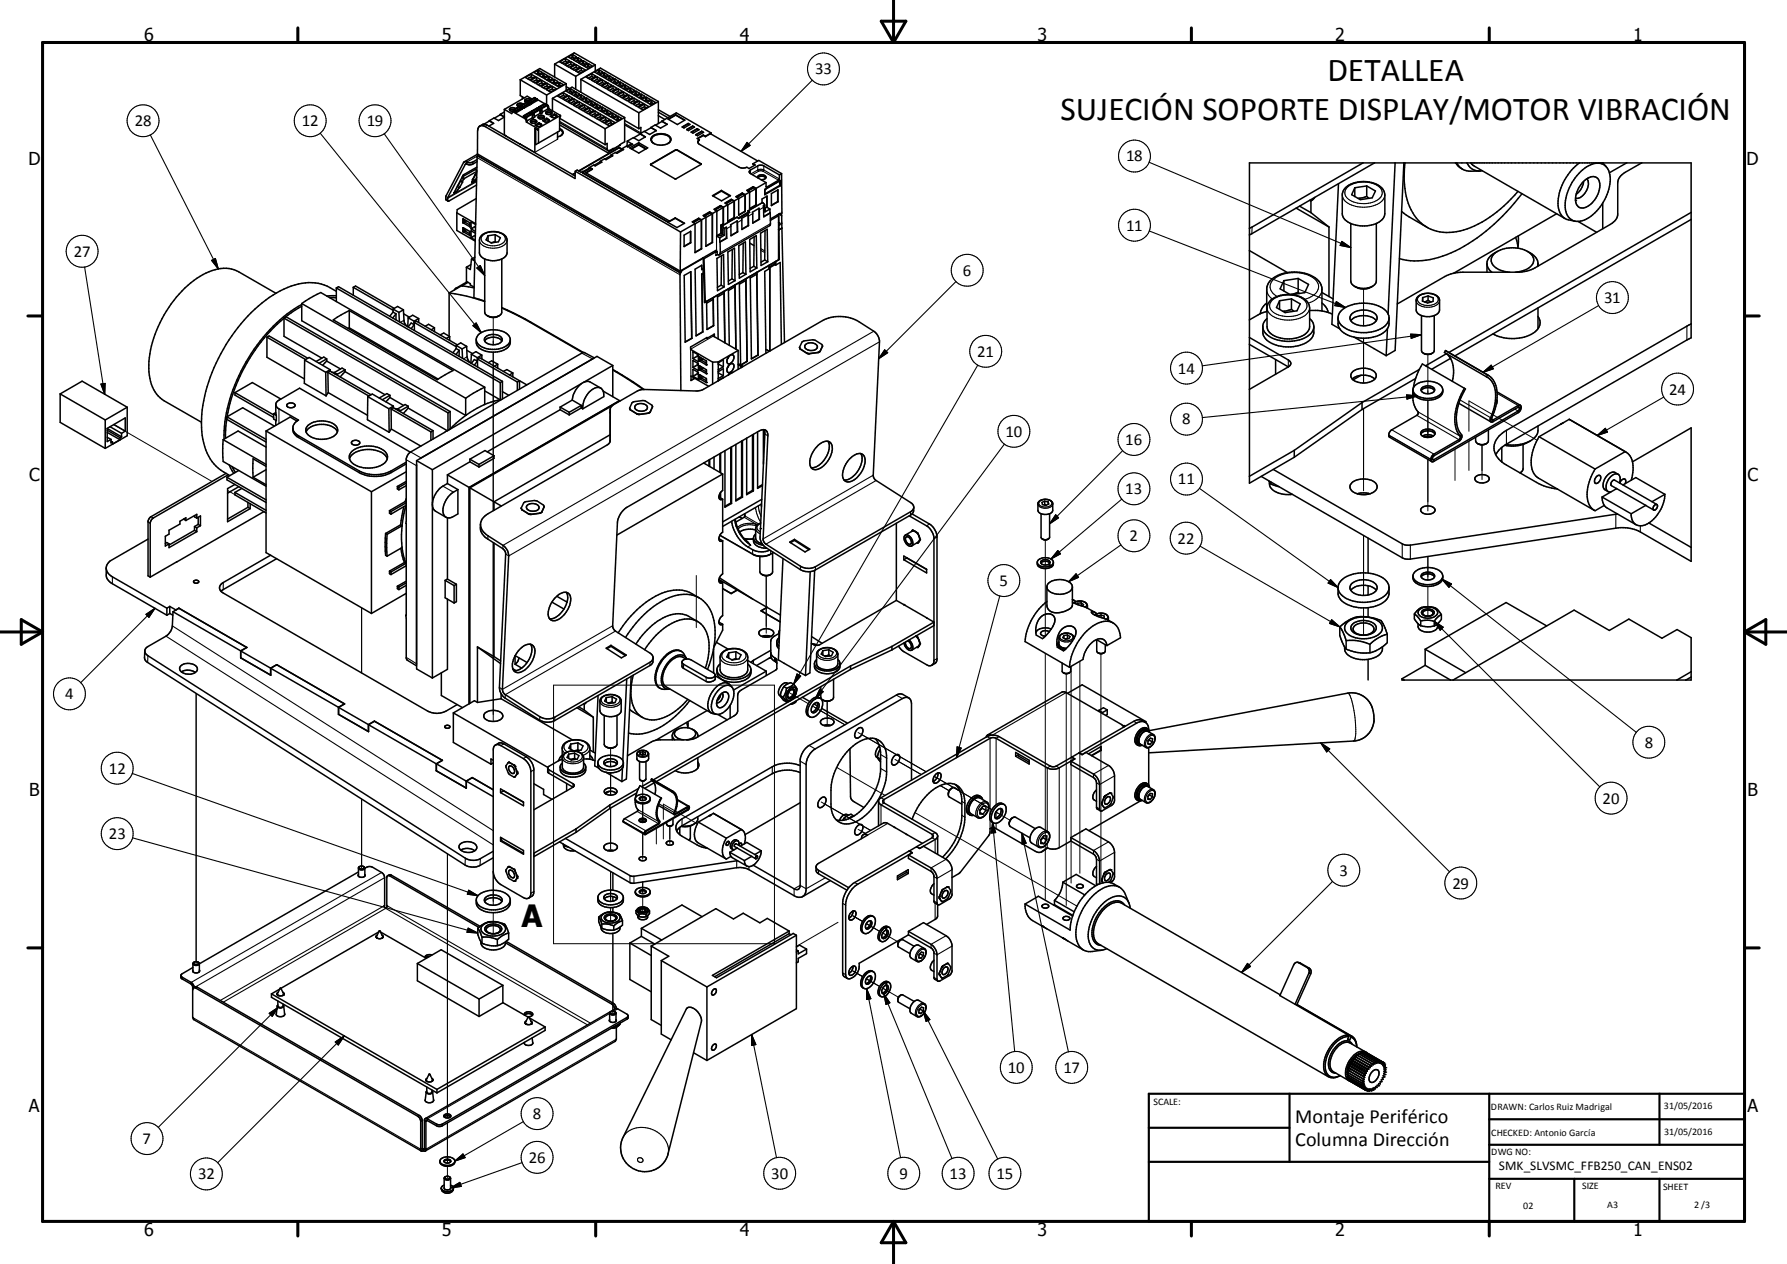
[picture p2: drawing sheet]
<svg xmlns="http://www.w3.org/2000/svg" width="420mm" height="297mm" viewBox="0 0 420 297" stroke-linecap="round" stroke-linejoin="round" font-family="sans-serif">
<defs><g id="words">
<g font-size="7.9">
<text x="312" y="19.1">DETALLEA</text>
<text x="249.3" y="28.1">SUJECIÓN SOPORTE DISPLAY/MOTOR VIBRACIÓN</text>
</g>
<text font-size="7.2" x="122.6" y="217.9">A</text>
<g font-size="4.7">
<text x="304.5" y="263.9">Montaje Periférico</text>
<text x="304.5" y="269.3">Columna Dirección</text>
</g>
<g font-size="4.2">
<text x="33.9" y="9.6">6</text>
<text x="103.9" y="9.6">5</text>
<text x="173.9" y="9.6">4</text>
<text x="243.8" y="9.6">3</text>
<text x="313.9" y="9.6">2</text>
<text x="383.9" y="9.6">1</text>
<text x="6.7" y="38.7">D</text>
<text x="410.5" y="38.7">D</text>
<text x="6.9" y="112.9">C</text>
<text x="410.7" y="112.9">C</text>
<text x="6.9" y="187.1">B</text>
<text x="410.7" y="187.1">B</text>
<text x="6.8" y="261.4">A</text>
<text x="410.7" y="261.4">A</text>
<text x="33.9" y="290.4">6</text>
<text x="103.9" y="290.4">5</text>
<text x="173.9" y="290.4">4</text>
<text x="243.8" y="290.4">3</text>
<text x="313.9" y="290.4">2</text>
<text x="383.9" y="290.4">1</text>
</g>
<g font-size="3.9">
<text x="191.6" y="17.4">33</text>
<text x="31.7" y="29.6">28</text>
<text x="71" y="29.6">12</text>
<text x="86.2" y="29.6">19</text>
<text x="264.7" y="37.9">18</text>
<text x="264.7" y="54.2">11</text>
<text x="17.4" y="60.4">27</text>
<text x="226.3" y="64.8">6</text>
<text x="377" y="71.2">31</text>
<text x="229.7" y="83.8">21</text>
<text x="276.9" y="87.8">14</text>
<text x="392.3" y="92.7">24</text>
<text x="277.9" y="99.7">8</text>
<text x="236.3" y="102.6">10</text>
<text x="264.5" y="104.6">16</text>
<text x="276.9" y="113.8">11</text>
<text x="264.5" y="116.2">13</text>
<text x="265.5" y="127.2">2</text>
<text x="276.8" y="127.8">22</text>
<text x="234.9" y="137.7">5</text>
<text x="15.3" y="164.3">4</text>
<text x="386.6" y="175.7">8</text>
<text x="25.6" y="181.8">12</text>
<text x="376.7" y="188.8">20</text>
<text x="25.6" y="197.1">23</text>
<text x="314.9" y="205.7">3</text>
<text x="341.4" y="208.8">29</text>
<text x="236.9" y="252.1">10</text>
<text x="249.9" y="252.1">17</text>
<text x="125.2" y="262.9">8</text>
<text x="33.5" y="268.7">7</text>
<text x="124.3" y="273.2">26</text>
<text x="46.6" y="277.1">32</text>
<text x="181.3" y="276.9">30</text>
<text x="211.4" y="276.9">9</text>
<text x="223.2" y="276.9">13</text>
<text x="234.2" y="276.9">15</text>
</g>
<text font-size="3.1" x="352.3" y="275">SMK_SLVSMC_FFB250_CAN_ENS02</text>
<g font-size="2.4">
<text x="271.1" y="259.7">SCALE:</text>
<text x="350.4" y="260.8">DRAWN: Carlos Ruiz Madrigal</text>
<text x="391.1" y="260.6">31/05/2016</text>
<text x="350.5" y="267">CHECKED: Antonio García</text>
<text x="391.2" y="266.7">31/05/2016</text>
<text x="350.5" y="271.4">DWG NO:</text>
<text x="351.5" y="279.3">REV</text>
<text x="371.9" y="279.4">SIZE</text>
<text x="390.9" y="279.6">SHEET</text>
<text x="358.1" y="284.1">02</text>
<text x="377.8" y="283.9">A3</text>
<text x="398.2" y="283.8">2 /3</text>
</g>
</g></defs>
<g fill="none" stroke="#000" stroke-width=".24">
<path d="M115.9 74.6v6.4M320.5 67.9v8.7M320.5 79.5v10.5M26.7 99.8l23.1 13.3M115.9 82.8v37.2M320.5 96v19.3M335.6 83.3v9.2M335.6 94v8.8M53.5 115.2l1.7 1M321.6 115.9v.2M335.6 107.9v12.1M342 105.6v7.3"/>
<path d="M345.3 101.4v-7.2l16 9.3M345.3 103.7v6.8M348.3 104.5v8.2M115.9 127.5v42M163.7 135.2v12.3M180.1 135.3v13.5M245.7 126.9v5.9M245.7 133.6v15.9M320.5 125.8v14.1M321.6 126.4v8.3M321.6 137.6v2.2M335.6 130.7v5.6"/>
<path d="M335.6 137.8v7M85 142.8v15.3M245.7 153.5v57.8M250.6 158.3v54.4M251.8 156.6v50.9M253.8 155.4v49.8M258.8 153.6v54M320.5 142.8v6.4M321.6 142.8v2.2M321.6 154.9v4.9M46.1 162.9v63.4M130.1 161h51.9v60.8h-51.9z"/>
<path d="M143.5 175.8v4.3M185.3 162.7l4.7 2.7M190.9 165.9l7.7 4.4M194.4 164.8v5.3M201.7 172.1l16 9.2M210.4 178.4l6.1 3.6-5.1-2.9M85 187.7v16.1M143.5 181.6v5.2M143.5 189.9v9.6M144.1 199.8v.1M151.1 183.5v4.6M151.1 188.9v4.4"/>
<path d="M151.1 195.8v6.1M154.3 194.6v3.7M155.9 192.5v-3.5l8 4.6M155.9 193.7v3.4M157.4 194.1v4.1M193 188.5l11.6 6.6M196.7 180.3l11.3 6.6M201.7 194.9l1.7 .9-.7-.3M215.1 190.9l38 22M219.3 183.6h.1M219.6 182.4l13.5 7.9M221 184.6l2.1 1.2"/>
<path d="M234.6 191.1l-.5-.3 3.3 1.9M105.2 200.6v62.1M115.9 204.8v7.9M115.9 214.5v4.9M143.5 204.8v7M143.5 213.3v3.2M144.1 205.1v4.1M144.1 210.7v1.1M144.1 213.2v1.1M144.1 219.3v18.6M151.1 207.2v2.8M151.1 210.8v3.4"/>
<path d="M197 216.7l-9.8 5.7M200.4 215.2l2.4 1.3M200.5 215.2l2.3 1.3M200.8 215.4l2 1.1M204 217.3l-.4-.3 3.2 1.9M207.9 219.5l-.4-.3 3.7 2.2M200.4 228.2l2.4 1.3M200.8 228.4l2 1.1M204 230.2l-.4-.2 3.2 1.8M207.5 232.2l.4 .2M207.5 232.2l3.7 2.1M105.2 263.9v9.4"/>
<path d="M105.2 274.1v2.6"/>
</g>
<g fill="none" stroke="#000" stroke-width=".36">
<path d="M122.3 18.7l6.2 3.6M122.3 18.7v3.8l.9 .5M122.3 18.7l4.6-2.6 6.2 3.6M123.5 18.2l1.4-.7 .9 .5-1.4 .7zM124.8 18.9l1.3-.7 .9 .5-1.3 .8zM124.9 17.5v.6M124.9 18.1l.4 .2M124.9 18.1l-.9 .4M126 19.6l1.3-.7 1 .5-1.4 .8zM126.1 18.8l.5 .2M126.1 18.8l-.9 .4M126.1 18.2v.6"/>
<path d="M126.4 16.5v.6M126.4 16.5l-.9 .5 1 .6 .9-.5-.8-.6M126.4 17.1h.2M126.4 17.1l-.4 .3M126.4 16.5h.2M126.6 16.5v.6M126.6 17.1l.3 .3M127.3 18.9v.6M127.3 19.5l.5 .2M127.3 19.5l-.8 .4M127.6 17.9h.2M127.6 17.9l-.3 .2"/>
<path d="M127.6 17.3l-.9 .5 1 .5 .9-.5-.8-.5M127.6 17.3v.6M127.6 17.3h.2M127.8 17.9l.4 .2M127.8 17.3v.6M128.6 19.6v.6M128.9 18.6h.2M128.9 18l-.9 .5 .9 .6 .9-.6-.7-.5M128.9 18.6l-.4 .2M128.9 18v.6M128.9 18h.2M129.1 18.6l.3 .2"/>
<path d="M129.1 18v.6M130.1 19.3h.2M130.1 19.3l-.3 .2M130.1 18.7l-.9 .5 1 .6 .9-.5-.8-.6M130.1 18.7v.6M130.1 18.7h.2M130.3 18.7v.6M130.3 19.3l.3 .2M130.4 15.1l4.9 2.8M130.4 15.1v3M130.4 15.1l4.6-2.7 4.9 2.9M131.3 19.4l-.8 .5 .9 .6 .9-.5-.7-.6"/>
<path d="M131.3 19.4v.6M131.3 19.4h.3M131.6 19.4v.6M131.6 14.6l1.3-.8 1 .5-1.4 .8zM132.8 15.3l1.4-.8 .9 .5-1.4 .8zM132.9 14.4l.5 .2M132.9 14.4l-.8 .4M132.9 13.8v.6M133.1 19.7v1.6M133.1 19.7l-4.6 2.6M134.1 16l1.3-.8 .9 .5-1.3 .8zM134.2 15.1l.4 .3"/>
<path d="M134.2 15.1l-.9 .4M134.2 14.5v.6M134.5 13.5l-.4 .2M134.5 13.5h.2M134.5 12.9h.2M134.5 12.9v.6M134.5 12.9l-.9 .5 .9 .5 .9-.5-.7-.5M134.7 13.5l.3 .2M134.7 12.9v.6M135.3 16.7l1.3-.8 1 .5-1.4 .8zM135.3 17.9v3.1M135.4 15.2v.6"/>
<path d="M135.4 15.8l.5 .3M135.4 15.8l-.9 .4M135.7 13.6l-.9 .5 1 .6 .9-.6-.8-.5M135.7 14.2l-.4 .2M135.7 14.2h.2M135.7 13.6h.2M135.7 13.6v.6M135.9 14.2l.3 .2M135.9 13.6v.6M136.5 18.6v3.1M136.5 18.6l4.6-2.6 13.6 7.9M136.5 18.6l13.7 7.9"/>
<path d="M136.6 15.9v.6M136.6 16.5l.5 .3M136.6 16.5l-.8 .4M136.9 14.3l-.9 .5 1 .6 .9-.5-.8-.6M136.9 14.9h.2M136.9 14.9l-.3 .2M136.9 14.3v.6M136.9 14.3h.2M137.1 14.9l.4 .2M137.1 14.3v.6M137.8 18.1l1.3-.7 .9 .5-1.3 .7zM138.2 15l-.9 .5 .9 .6 .9-.5-.7-.6"/>
<path d="M138.2 15.6h.2M138.2 15.6l-.4 .2M138.2 15v.6M138.2 15h.2M138.4 15.6l.3 .2M138.4 15v.6M139 18.8l1.4-.7 .9 .5-1.4 .8zM139.1 18l.5 .2M139.1 18l-.9 .4M139.1 17.4v.6M139.9 15.3l-4.6 2.6M139.9 15.3v1.4"/>
<path d="M140.2 19.5l1.4-.7 .9 .5-1.3 .8zM140.4 18.7l.4 .2M140.4 18.7l-.9 .4M140.4 18.1v.6M140.7 16.4l-.9 .5 .9 .6 .9-.5-.7-.6M140.7 17l-.4 .3M140.7 17h.2M140.7 16.4h.2M140.7 16.4v.6M140.9 17l.3 .3M140.9 16.4v.6M141.6 19.4l.4 .2"/>
<path d="M141.6 19.4l-.9 .4M141.6 18.8v.6M141.9 17.1l-.9 .6 1 .5 .8-.5-.7-.6M141.9 17.8h.2M141.9 17.8l-.4 .2M141.9 17.1v.7M141.9 17.1h.2M142.1 17.8l.3 .2M142.1 17.1v.7M142.8 19.5v.6M143.1 17.9l-.9 .5 1 .5 .9-.5-.8-.5M143.1 18.5h.2"/>
<path d="M143.1 18.5l-.3 .2M143.1 17.9v.6M143.1 17.9h.2M143.3 18.5l.3 .2M143.3 17.9v.6M144.4 18.6l-.9 .5 .9 .6 .9-.5-.7-.6M144.4 19.2h.2M144.4 19.2l-.4 .2M144.4 18.6v.6M144.4 18.6h.2M144.6 19.2l.3 .2M144.6 18.6v.6"/>
<path d="M145.6 19.3v.6M145.6 19.9h.2M145.6 19.9l-.4 .2M145.6 19.3l-.9 .5 1 .6 .9-.5-.8-.6M145.6 19.3h.2M145.8 19.9l.3 .2M145.8 19.3v.6M111.8 39.8h.1M111.8 39.8l-3.2 1.8M111.8 39.8l.3 .3M112.1 39.3l-3.2 1.9-2.2 4.1M112.1 38l-1 .6a1.84 1.84 0 0 1-1.6-.1l-4.3 7.9 .1 .8h.2l6.5-3.7"/>
<path d="M112.1 37.5l-1.1 .7h-.9a.93 .93 0 0 0-1.1 0l-4.1 7.8-.1 .9 .5 .3M112.2 36.2v.3l47.7 27.5M112.2 36.2l-3.1 1.8M112.2 36.2l47.7 27.5M112.3 36.6l-.1 .3-.8 33.1 2.5 .7M112.8 29.6l.4-.1 .7 .1 21.3 12.3v-1.7M112.8 29.6l-.4 .5-.1 .7-.1 5.4M113.4 29.3l-.6 .3M113.4 29.3l.7-.1 .5 .2 20.6 12M113.5 29.2h.1M115 28.3l1 .7-1.1 .6M115 28.3l-.1 .2"/>
<path d="M116 29l-1-.6-1.3 .8M117.6 26.8l.9 .7-1.3 .8-1.1-.6-1.1 .6M117.6 26.8l-.1 .2M118.5 27.5l-.9-.5-1.4 .8M118.5 26.3l-.9 .5M118.5 25.7l1.8 1 .2-.5M118.5 25.7v6M118.8 31.8h-.1M120.5 26.2l3 1.8 .2 .7M120.7 25.8l.2 .4M120.7 25.8l-.2 .4M120.8 25.7h-.6l-.4 .2"/>
<path d="M121.1 25.5a.88 .88 0 0 0-1.4 .3l.3 .3h.7l.6 .4M121.2 26.1l.1 .4M121.2 26.1l-.1 .3M122.2 25.1l.9 .4M122.3 33.8h-.1M122.3 25.4h.1M122.3 25.5l-.3-.5-1.3 .8M122.4 24.8l-.2 .4M122.4 24.8h.1M122.5 24.8h.1M122.5 24.8l.2 .4M122.6 24.7h-.6l-.4 .2"/>
<path d="M122.6 25.3h.1M122.6 25.3l-1.4 .8M122.6 25.3l.1 .4M122.7 25.6v.1M122.7 25.7l-1.4 .8M122.8 22.7v.6M122.9 25.1l.2 .1v.2M122.9 25.1v.2M122.9 24.5a.92 .92 0 0 0-1.4 .2l.4 .4M123 27.5l.7 .4 .2 .7-.2 .1M123 27.5h.1M123.1 27.2l-.1 .3"/>
<path d="M123.1 27.2l.2 .4M123.1 25.4v.1M123.4 23.9l.3 .1M123.6 27.5l.2 .2v.4M123.6 27.5l-.1 .3M123.7 28.7l2.7 1.5M124 24.3l.1 .1M124.1 24.4l-.3-.4-1.4 .8M124.2 24.1h.1M124.2 24.1h-.2M124.2 24.1l-.2 .1M124.2 24.1l.7 .3"/>
<path d="M124.2 23.7l.3 .5M124.2 23.7v.4M124.4 23.6l-.7 .1-.3 .2M124.5 26.4h.1M124.5 26.4l-1.4 .8M124.5 24.6h.1M124.5 24.6l-.2-.3-1.4 .8M124.5 24.6l-1.4 .8M124.5 26.4l.2 .5M124.7 26.7l.1 .1M124.7 24.1v.2M124.8 23.4a.8 .8 0 0 0-.8-.2 .8 .8 0 0 0-.6 .6v.1"/>
<path d="M124.8 24l.1 .4M124.8 24l-.1 .1M124.8 28.3a.83 .83 0 0 1 1.3 .4 .82 .82 0 0 1-1.4-.2zM124.9 26.2l.2 .4M124.9 26.2l-.1 .2 .7 .5 .2 .7-.4 .2M124.9 24.4h.1M125 26.7l-1.4 .8M125 26.7h.1M125.1 23.3l-1.2-.7-5.4 3.1M125.1 26.7v1l-1.3 .7M125.1 27.6l.2 .2M125.1 27.1l.2 .7"/>
<path d="M125.4 26.5h.1l.1 .6M125.4 26.5l-.1 .2M125.8 23.1l.3 .2M125.8 23.3h.1M125.8 23.4l-.2-.5-1.4 .8M125.9 30.3v3.7l.7-.4M126 28.7a1.1 1.1 0 0 0-1.2 .1M126 28.7l.1 .1M126.1 23.2h.1M126.1 23.2l-1.3 .8M126.2 23.2v.1M126.2 23.3l.1 .1"/>
<path d="M126.3 23.4l1.7 1M126.3 23.5v.1M126.3 23.4v.2M126.3 23.6l-1.4 .8M126.4 30.5l-.7-.3v5.6M126.4 30.2v.3M126.4 30.5l.2-.1v3.2M126.4 25.7l.2 .1M126.5 25.8l-.3-.4-1.3 .8M126.6 27.7a1.01 1.01 0 0 1 1.3 0M126.6 27.7a1.07 1.07 0 0 0 1.3 0M126.6 27.7a.74 .74 0 0 1 .5-.7 .74 .74 0 0 1 .9 .4l-.1 .3"/>
<path d="M126.6 25.4l.7 .5 .2 .6-.4 .2M126.6 25.2v.2M126.6 25.4h.1M126.7 25.1l.2 .5M126.7 25.1l-.1 .1M126.7 28.8v.3M126.7 29.1l.6 .4M126.7 28.8l.5 .4 .1 .3M126.7 28.8l-.9 .6a1.07 1.07 0 0 0 1.5 .1M126.7 29.1l-.7 .4M126.8 25.7h.1M126.8 25.7l-1.4 .8"/>
<path d="M126.8 25.7l.1 .9-1.3 .8M126.9 26.6l.2 .1M126.9 26l.2 .7M127.2 25.5l-.1 .2M127.2 25.4l.1 .1v.6M127.2 25.4v.1M127.2 20.4l1.4-.8 .9 .5-1.3 .8zM128.2 24.5l.3 .2M128.2 24.5l-.1-.2-1.4 .8M128.2 24.5l.1 .3M128.3 24.7h.1M128.4 26.7a1.02 1.02 0 0 0 1.3 0"/>
<path d="M128.4 26.7l-.1-.1a.79 .79 0 0 1 .7-.6 .79 .79 0 0 1 .8 .5l-.1 .2M128.5 21.1l1.3-.8 .9 .5-1.3 .8zM128.5 22.3v2.3M128.5 27.8v.3M128.5 28.1l.6 .4M128.5 27.8l.5 .3 .1 .4M128.5 27.8l-1 .5a1.09 1.09 0 0 0 1.6 .2M128.5 28.1l-.7 .4M128.6 24.6l-1.4 .8M128.6 24.6l.1 .2M128.6 24.6h.1M128.6 20.2l.4 .3"/>
<path d="M128.6 20.2l-.9 .4M128.7 24.8l.4 .8M128.7 25.6l.2 .1M128.7 25l.2 .7M128.7 24.8v.8l-1.3 .8M129.1 25.6l2.6 1.5M129.1 25.6l-.2 .1M129.6 26.6l-.8-.1-.4 .2M129.6 26.6l.1 .1M129.8 20.9l.5 .3M129.8 20.9l-.9 .4M129.8 20.3v.6"/>
<path d="M129.9 23.1v2.9M129.9 23.1l4.6-2.6 12.3 7.1M129.9 23.1l12.3 7.2M130.3 26.8v.3M130.3 27.1l.6 .3M130.3 26.8l.5 .3 .1 .3M130.3 26.8l-1 .5a1.1 1.1 0 0 0 1.6 .1M130.3 27.1l-.7 .4M131 31v1.7M131.1 22.6l1.3-.8 1 .6-1.4 .7zM131.3 20h.3M131.3 20l-.3 .2"/>
<path d="M131.5 29.3l11.3 6.6 3-1.8-.2-.1M131.5 30.4a.81 .81 0 0 1 .7 .7 .81 .81 0 0 1-.5 .8M131.5 30.2a.93 .93 0 0 1 .8 1 .93 .93 0 0 1-.9 .9l-.4 .1M131.5 27.8l10.7 6.2M131.5 28.8l11.4 6.6M131.6 20l.3 .2M131.7 27.1v.4l-.2 .1v3.2l-4.9 2.8M131.7 27.1l-5.3 3.1M132.3 23.3l1.4-.8 .9 .6-1.3 .7zM132.4 22.4l.5 .3M132.4 22.4l-.8 .5M132.4 21.8v.6"/>
<path d="M133.1 20.4l.8 .4M133.6 24l1.3-.8 .9 .6-1.3 .7zM133.7 23.1l.4 .3M133.7 23.1l-.9 .5M133.7 22.5v.6M133.9 20.9l-.8 .5 .9 .6 .9-.5-.7-.6M133.9 21.5h.3M133.9 21.5l-.3 .2M133.9 20.9v.6M133.9 20.9h.3M134.2 20.9v.6M134.2 21.5l.3 .2"/>
<path d="M134.8 24.7l1.4-.7 .9 .5-1.4 .8zM134.9 23.2v.7M134.9 23.9l.5 .2M134.9 23.9l-.9 .4M135.2 21.6l-.9 .5 1 .6 .9-.5-.8-.6M135.2 22.2h.2M135.2 22.2l-.4 .2M135.2 21.6v.6M135.2 21.6h.2M135.4 22.2l.3 .2M135.4 21.6v.6M136.1 25.5l1.3-.8 .9 .5-1.3 .8z"/>
<path d="M136.2 24.6l.4 .2M136.2 24.6l-.9 .4M136.2 24v.6M136.4 22.9h.2M136.4 22.3l-.9 .5 1 .6 .9-.5-.8-.6M136.4 22.9l-.3 .2M136.4 22.3v.6M136.4 22.3h.2M136.6 22.3v.6M136.6 22.9l.4 .2M137.3 26.2l1.3-.8 1 .5-1.4 .8zM137.4 25.3l.5 .3"/>
<path d="M137.4 25.3l-.9 .4M137.4 24.7v.6M137.7 23l-.9 .6 1 .5 .8-.5-.7-.6M137.7 23.7h.2M137.7 23.7l-.4 .2M137.7 23v.7M137.7 23h.2M137.9 23.7l.3 .2M137.9 23v.7M138.5 39.4l.3 .1-.2-.1-1.5 .9M138.5 39.4v.1M138.5 26.9l1.4-.8 .9 .5-1.4 .8z"/>
<path d="M138.6 26l.5 .3M138.6 26l-.8 .4M138.6 25.4v.6M138.9 23.8l-.9 .5 1 .5 .9-.5-.8-.5M138.9 24.4h.2M138.9 24.4l-.4 .2M138.9 23.8v.6M138.9 23.8h.2M139.1 23.8v.6M139.1 24.4l.4 .2M139.2 39.7l-.3-.2-1.9 1.1M139.2 39.7l-1.5 .9 19.6 11.3"/>
<path d="M139.2 39.7l-1.4 .9M139.8 27.6l1.3-.8 .9 .5-1.3 .8zM139.9 26.7l.4 .3M139.9 26.7l-.9 .4M139.9 26.1v.6M140.1 24.5l-.8 .5 .9 .6 .9-.6-.8-.5M140.1 25.1h.2M140.1 25.1l-.3 .2M140.1 24.5h.2M140.1 24.5v.6M140.3 25.1l.4 .2M140.3 24.5v.6"/>
<path d="M141 28.3l1.4-.8 .9 .6-1.4 .7zM141.1 37.9l.3 .2M141.1 37.9v.1M141.1 26.8v.6M141.1 27.4l.5 .3M141.1 27.4l-.9 .5M141.4 25.8h.2M141.4 25.2l-.9 .5 1 .6 .9-.5-.8-.6M141.4 25.8l-.4 .2M141.4 25.2v.6M141.4 25.2h.2M141.4 38.1l-.2-.1-1.6 .8"/>
<path d="M141.4 38.1l-1.5 .9-.4-.2-1 .6M141.5 20.3l1.3-.8 1 .5-1.4 .8zM141.6 25.2v.6M141.6 25.8l.3 .2M142.2 29l1.4-.8 .9 .6-1.3 .7zM142.2 34l.5-.3v1.3l.3 .4 1.2-.4M142.2 30.3v3.7M142.4 27.5v.6M142.4 28.1l.4 .3M142.4 28.1l-.9 .5M142.6 25.9l-.9 .5 1 .6 .9-.5-.8-.6M142.6 26.5h.2"/>
<path d="M142.6 26.5l-.3 .2M142.6 25.9v.6M142.6 25.9h.2M142.7 21l1.4-.8 .9 .5-1.4 .8zM142.8 20.1l.5 .3M142.8 20.1l-.9 .4M142.8 25.9v.6M142.8 26.5l.4 .2M143.6 28.9l.4 .2M143.6 28.9l-.9 .4M143.6 28.2v.7M143.6 36.4l.4 .2-1.5 .9-.4-.2-1 .6"/>
<path d="M143.6 36.4v.1M143.9 27.2h.2M143.9 26.6l-.9 .5 1 .6 .8-.5-.7-.6M143.9 27.2l-.4 .2M143.9 26.6h.2M143.9 26.6v.6M144 36.6l-.3-.1-1.5 .9M144 21.7l1.3-.8 .9 .5-1.3 .8zM144.1 26.6v.6M144.1 27.2l.3 .2M144.1 20.8l.4 .3M144.1 20.8l-.9 .4"/>
<path d="M144.1 20.2v.6M145.1 27.3l-.9 .5 1 .6 .9-.5-.8-.6M145.1 27.9h.2M145.1 27.9l-.4 .2M145.1 27.3v.6M145.1 27.3h.2M145.2 22.4l1.3-.8 1 .6-1.4 .7zM145.3 27.3v.6M145.3 27.9l.3 .2M145.3 21.5l.5 .3M145.3 21.5l-.9 .4M145.3 20.9v.6"/>
<path d="M145.6 34.7l-9.5 5.5M145.6 34.6v.1M145.6 34.6l-9.6 5.6M145.6 34.6l.6 .4M145.6 34.7l.6 .4M145.6 34.1l.1 .1M146.2 34.9l.4 .2-1.6 .9-.3-.2-1.1 .6M146.2 34.9v.2M146.4 23.1l1.4-.7 .9 .5-1.3 .7zM146.5 35.2l-.2-.2-1.5 .9M146.5 21.6v.7M146.5 22.3l.5 .2"/>
<path d="M146.5 22.3l-.8 .4M146.8 20l-.9 .5 1 .6 .9-.5-.8-.6M146.8 20.6h.2M146.8 20.6l-.3 .2M146.8 20v.6M146.8 27.6v5.7l-.8 .5M146.8 20h.2M146.8 28.3l3.4 1.9M146.8 29.3l3.7 2.1M146.8 27.6l-4.6 2.7M147 20.6l.4 .2M147 20v.6"/>
<path d="M147.4 33.2l1.3 .7-1.1 .6-.4-.2-1 .6M147.4 33.2v1.2M147.7 23.8l1.3-.7 .9 .5-1.3 .8zM147.8 23l.4 .2M147.8 23l-.9 .4M147.8 22.4v.6M148 34.8l2.1-1.3 2.1 1.3-2 1.2zM148.1 21.3h.2M148.1 21.3l-.4 .2M148.1 20.7l-.9 .5 .9 .6 .9-.5-.7-.6M148.1 20.7v.6M148.1 20.7h.2"/>
<path d="M148.3 21.3l.3 .2M148.3 20.7v.6M148.4 35l1.7-1.1 1.8 1.1M148.4 33.8l-1.1 .6M148.9 24.5l1.4-.7 .9 .5-1.4 .8zM149 23.1v.6M149 23.7l.5 .2M149 23.7l-.9 .4M149.3 21.4l-.9 .5 1 .6 .9-.5-.8-.6M149.3 22.1h.2M149.3 22.1l-.3 .2M149.3 21.4v.7"/>
<path d="M149.3 21.4h.2M149.5 22.1l.3 .2M149.5 21.4v.7M150.1 34.1l-1.6 .9M150.1 33.5v.6M150.1 34.1l1.7 .9M150.2 26.5v3.7M150.2 25.3l1.3-.8 .9 .5-1.3 .8zM150.2 30.2l.4-.2v1.3M150.3 24.4l.4 .2M150.3 24.4l-.9 .4M150.3 23.8v.6"/>
<path d="M150.4 31.4l1.3 .8-1.5 .9-1.3-.8-1.5 .9M150.4 31.4v.1M150.5 22.8h.3M150.5 22.8l-.3 .2M150.5 22.2l-.9 .5 1 .5 .9-.5-.7-.5M150.5 22.2v.6M150.5 22.2h.3M150.8 22.8l.3 .2M150.8 22.2v.6M151.5 24.5v.6M151.5 25.1l.5 .3M151.5 25.1l-.9 .4"/>
<path d="M151.7 32.2l-1.2-.7-1.6 .9M151.8 23.5h.2M151.8 23.5l-.4 .2M151.8 22.9l-.9 .5 1 .5 .8-.5-.7-.5M151.8 22.9v.6M151.8 22.9h.2M152 23.5l.3 .2M152 22.9v.6M153 30l1.3 .7-1.6 .9-1.3-.7-1 .5M153 30v.1M153 23.6v.6M153 24.2h.2"/>
<path d="M153 24.2l-.3 .2M153 23.6l-.9 .5 1 .6 .9-.6-.8-.5M153 23.6h.2M153.2 24.2l.4 .2M153.2 23.6v.6M153.3 32.1a3.2 3.2 0 0 1 4.3 .2 1.38 1.38 0 0 1-1.5 1.7 2.39 2.39 0 0 1-3.1-1.3zM153.7 33.7a1.04 1.04 0 0 1-.6-1.1 1.04 1.04 0 0 1 1-.9 2.9 2.9 0 0 1 3.5 .9l-.1 .6-.5 .5M154.2 30.7l-1.1-.7-1.6 .9M154.7 26.4l2.3 1.3M154.7 25.8l2.8 1.6M154.7 27.2l1.6 .9M154.7 23.9v5.1"/>
<path d="M154.7 23.9l-4.5 2.6M155.6 28.5l1.2 .7M155.6 28.5v.1M155.6 28.5l3.4-2 8.1 4.7M156.8 29.2l-1.2-.7-1.5 .9M156.8 29.2l-1.5 .9-1.3-.7-1 .6M157 28l1.8-1 2.2 1.2-1.8 1.1zM158.8 27.1l-1.7 .9M158.8 27.1l2.1 1.2M158.8 27v.1M160.3 29.8l1.5-.8 .4 .2-1.4 .9zM161.4 30.4l1.4-.8 .4 .3-1.4 .8z"/>
<path d="M161.8 29.1l-1.4 .8M161.8 29.1l.3 .2M161.8 29v.1M162.4 31l1.5-.8 .4 .3-1.4 .8zM162.8 29.7l.4 .2M162.8 29.7l-1.3 .8M162.8 29.6v.1M163.5 31.6l1.4-.8 .5 .3-1.5 .8zM163.9 30.3l.3 .2M163.9 30.3l-1.4 .8M163.9 30.2v.1M164.1 33.3l.2 .5 9.4 5.4 .9 .3a1.63 1.63 0 0 1 1.5 .1l1.4-.8-.5-.3"/>
<path d="M164.4 32.8l-.3 .5M164.4 32.8l-.4 .5M164.8 38.6l-5.9-3.3-6 3.4M164.8 38.6l-5.9 3.4-6-3.3M164.8 38.6l-5.7-3.4h-.2l-6 3.5M164.9 30.9l.4 .2M164.9 30.9l-1.3 .8M164.9 30.8v.1M165.3 31.7l-1.4 .8 .5 .3M165.3 31.7v.1M165.3 31.7l.5 .3M165.3 31.8l.5 .3"/>
<path d="M165.3 31.8l-1.3 .8M165.8 32.1l1.2-.7 11.1 6.4M165.8 32v.1M167.1 31.2v.3M167.1 31.2l-1.3 .8M177 38.5l.4 .3M177 38.5l1.4-.8 5.3 3.1M320.4 38.3l-26.7 15.3M323.1 38.3l-29.4 16.9M327.9 38.3l-1.6 35.5M330 38.3l-2.1 44-2.1 1.3M330.2 38.3a17.6 17.6 0 0 0 2.7 13 9.9 9.9 0 0 0 11.1 2.8 28.1 28.1 0 0 0 12.8-9.1"/>
<path d="M342.1 38.3l1 1 .7 .5M342.4 38.3a3.5 3.5 0 0 0 3.3 1.9h2.1M344.8 38.3a3.2 3.2 0 0 0 3.6 1.8M345.7 38.3l.8 .7 21.4 12.4M371.3 38.3a12.2 12.2 0 0 0-5 10.6 3.3 3.3 0 0 0 2.4 2.8l1.5 .3M376.7 38.3l.9 .9M382.3 38.3l-4 2.3M385.9 38.3l-3.9 2.2a3.1 3.1 0 0 0-1.8 2.5v7.3a2.98 2.98 0 0 1-1.7 2.4l-17.7 10.2-1.4 .7-2.3 .4h-13.3a9.1 9.1 0 0 0-4.2 1l-11.2 6.4M106.7 45.3h.1M107.4 50v4.2l4.3 2.4M107.4 50l4.4 2.6M107.5 43.8l.4 .4"/>
<path d="M107.9 44.2l-.3 .6-.9 .5M108.2 42.3l.4 .5M108.3 42.4l-.8 1.3M108.6 42.8h.1l-.6 1.2-.2 .2M108.8 51.4l1.6 1v.9l-1.6-.9zM108.8 53.5l1.6 .9v1l-1.6-1zM109.2 54.2l1.2 .7M109.2 51.6v.5M109.2 53.7v.5M109.2 54.2l-.4 .2M109.2 52.1l1.2 .8M109.2 52.1l-.4 .3"/>
<path d="M109.7 54l-.5 .2M109.7 51.9l-.5 .2M111 42.3h.1M111.2 42.3h-.1M111.7 54.8l-.9-.5v1.6l.9 .5M111.8 52.8l-1.1-.6 .1 1.6 .9 .6M111.8 40.9l-.8 1.4M111.8 40.9l-.6 1.4M111.9 46.7l-4.4 2.6-.1 .7M112 41.7l-.5 .9-.6 .3 .3-.6M112.1 40.6l-.3 .3M112.1 40.3l-2.9 1.6-.6 .9"/>
<path d="M113.3 55.2a4.3 4.3 0 0 1 5.7 .6l.2 .6v3a2.56 2.56 0 0 1-2.6 1.8 3.5 3.5 0 0 1-3.9-1.6v-3.4zM114.7 55.4v1.2M116.4 55.1l1.2 .8-.4 .9-1.7 .3-1.2-.7 .4-1M116.4 55.1l-1.7 .3M116.4 56.8l.1 .1M116.4 55.1v1.7M116.4 56.8l-1 .3M135.2 40.7l-.6 .3M135.2 40.6l-.6 .4M135.2 40.2l.5-.2 .9 .5 .4-.2 .2 .1M135.2 40.2l24.8 14.3M137 40.6l20 11.6"/>
<path d="M137 40.6l20 11.5M157 52.1v.1M157.3 51.9l-.3 .2M158.7 51.2l-1.4 .7M158.7 51.3l2.1 1.2M158.7 51.3l-1.7 .9M158.7 51.2v.1M158.7 51.2l2.2 1.3-1.8 1-2.1-1.3M160 54.5l-.1 9.2M160.8 55.3l1.5-.9v2.7l-1.5 .8zM162.3 54.4v2.6M162.3 57l-1.5 .9"/>
<path d="M162.3 57v.1M163.4 52.6v6.8l1.5-.9M163.4 52.6l-3.4 1.9M164.2 51.4l-1.4 .8M164.2 51.3l-1.5 .8 .7 .5M164.2 51.3v.1M164.2 51.3l.7 .3M164.2 51.4h.2M164.4 51.5l-1.4 .8M164.4 51.5l.4 .2M164.4 51.4v.1M164.4 51.4l-1.5 .8"/>
<path d="M164.8 51.7v6.7M164.8 58.4l-1.4 .9M164.8 58.4l.1 .1M164.8 51.7l-1.4 .9M164.9 51.6v6.9M165.9 51.1v6.8l1.6-.9M165.9 51.1l-1 .5M166.8 49.9l.1 .1M166.8 49.9l-1.4 .8M166.8 49.8v.1M166.8 49.8l-1.5 .9 .6 .4M166.8 49.8l.7 .4"/>
<path d="M166.9 50l-1.4 .8M166.9 50h.1M166.9 50l.5 .3M167.4 50.3v6.6M167.4 56.9l.1 .1M167.4 56.9l-1.5 .9M167.4 50.3l-1.5 .8M167.5 46l2.1-1.2 2.1 1.2-2.1 1.2zM167.5 50.2v6.8M168.2 59.2l-2.7 1.6M168.4 59.1l-.2 .1M168.4 59.1l.2 .1h-.4"/>
<path d="M168.4 59.1v-.3l-8.1 4.7-.4 .5M168.4 55.5l.8 .4M168.5 49.6v5.9M168.5 49.6l-1 .6M168.8 55.3v.1M168.8 55.3h.7M168.8 55.3l-.1 .1M169.2 56.8l.1 .1M169.2 55.9v.9M169.3 56.9v2.5a.53 .53 0 0 1-.3 .5 .53 .53 0 0 1-.6-.1l-.1 .2M169.3 48.3v.1M169.3 48.3l-1.4 .9 .6 .4"/>
<path d="M169.3 48.3l.7 .4M169.3 48.4l.2 .1M169.3 48.4l-1.4 .8M169.4 54.8l-.9 .6h.9l.5-.3M169.4 52.9l.1 .1M169.4 52.9v1.9M169.4 54.8l.1 .1M169.5 48.5h.1M169.5 48.5l.5 .3M169.5 48.5l-1.4 .8 1.4-.8M169.5 53v1.9M169.6 44.9l1.9 1.2"/>
<path d="M169.6 44.8v.1M169.6 44.9l-2 1.2M169.7 53.1l.2 2M169.7 53.1l.5 .6M169.9 55.1l.3 .2M169.9 54.7l-.4 .2M170 48.8v3.8M170 52.6l-.6 .3M170 48.8l-1.5 .8M170 52.6v.1M170 52.7l-.5 .3M170 48.7v4"/>
<path d="M170.2 53.7v1.6M170.2 55.3l-1 .6M170.7 53.4l.1 2.5M170.7 53.4l-.5 .3M170.7 53.4l.1 2.6M170.8 55.9v.1M170.8 55.9l-1.6 .9M170.8 56l-1.5 .9M171.1 48.1v4l1.5-.9M171.1 48.1l-1.1 .6M171.1 59.2l1.5-.9 .2 7.6-1.6 .9zM171.9 46.8l-1.5 .9 .7 .4"/>
<path d="M171.9 46.9l.1 .1M171.9 46.9l-1.4 .8M171.9 46.8v.1M171.9 46.8l.7 .4M172 47l-1.4 .8 1.4-.8M172 47h.1M172 47l.5 .3M172.1 58.6l-.1 6.9M172.5 47.3v3.8M172.5 51.1l.1 .1M172.5 51.1l-1.4 .9M172.5 47.3l-1.4 .9"/>
<path d="M172.6 47.2v4M173.3 51.9l-1.6 .9 .1 2.6 1.6-.9M173.3 51.9v2.6M173.3 51.9l.1 2.6M173.3 54.5h.1M173.3 54.5l-1.5 .8M173.5 51.2l-.3-.2-3.5 2.1M173.6 46.6v4l1.6-.9M173.6 46.6l-1 .6M173.7 57.7l1.5-.9 .1 7.6-1.5 1zM174.5 45.4l.1 .1M174.5 45.4l-1.5 .9"/>
<path d="M174.5 45.4h.1M174.5 45.4l-1.5 .8 .6 .4M174.5 45.4l.7 .3M174.6 45.6l-1.4 .8M174.6 45.5l-1.4 .8M174.6 45.5v.1M174.6 45.6l.5 .2M174.7 57.1l-.1 7M175.1 45.8l-1.5 .9M175.1 45.8v3.8M175.1 49.6l.1 .1M175.1 49.6l-1.5 .9"/>
<path d="M175.2 45.7v4M175.8 49.9l.1 .2M175.8 49.5v.4M175.8 49.5l.4 .4M175.8 49.9l-2.2 1.3M175.8 50.4l-1.5 .9 .1 2.6 1.5-.9M175.8 50.4l.1 2.6M175.9 53h.1M175.9 53l-1.5 .8M176.2 49.9l-2.6 1.5-.1-.2M176.2 49.9l-.2 .1M176.2 45.1v4l1.5-.9"/>
<path d="M176.2 45.1l-1 .6M176.2 56.3l1.6-.9 .1 7.6-1.6 .9zM176.2 57.1l1 .6M177 44h.2M177 44l-1.4 .8M177 43.9v.1M177 43.9l-1.4 .8 .6 .4M177 43.9l.7 .3M177.2 44l-1.5 .9M177.2 44v.1M177.2 44.1l.5 .2M177.2 44.1l-1.4 .8"/>
<path d="M177.3 55.7l-.1 6.9M177.7 44.3v3.9M177.7 48.2h.1M177.7 48.2l-1.5 .8M177.7 44.3l-1.5 .9M177.7 44.2v4M178.1 41.7a1.09 1.09 0 0 1 .9-.6 1.09 1.09 0 0 1 1 .6v.1M178.1 41.8a1.31 1.31 0 0 1 1.9 0M178.4 48.9l-1.5 1 .1 2.5 1.5-.9M178.4 48.9v2.6M178.4 48.9l.1 2.6M178.4 51.5h.1"/>
<path d="M178.4 51.5l-1.4 .9M178.8 54.8l1.5-.9 .2 7.6-1.6 .9zM179.1 47.6v-.8l1.2-.7v2.6M179.7 48.2l-.3 .2 .1 2.6 1.5-.9M179.7 48.2l-.5-.6-3.4 1.9M179.7 48.2l.1 1.6 1.2-.7M179.8 54.2l-.1 6.9M179.9 48.9l-.1 .5M180 41.8l-.4 .3-.7 .1M180 42.9l-2.3 1.3M180.2 48.6l-.5 .3M180.2 48.7l.8 .4"/>
<path d="M180.2 46.1v2.5M180.2 48.6l.1 .1M180.3 48.7h.1M181 49.1v.9M181 50v.1M181 50l-1.5 .9M181 50.1l.1 2.6-.2 .3-11.8 6.8M181.3 45.5l1.6-.9v2.8l-1.6 .9zM182.7 50.5l.3 .2M182.8 47.4l-1.5 .8M182.8 47.4h.1M182.8 44.6v2.8"/>
<path d="M182.9 50.4h.1M183 50.7v10.4l-17.2 9.9M183 53.9l.1 .1M183 52.3v.1M183 50.7l-1.9 1.1M183 50.4l.1 2.5M183 52.4l.1 1.6M183 52.4l.1 .5M183.1 54l.1 7M183.2 41.1l-.1 1.2-2.9 1.7-.2-1.1M183.2 41.1l-4-2.3-.9 .1-2.1 1.3-.1 .2 .3 .4 3.6 2.1M183.3 50.3l.3 .2"/>
<path d="M183.3 50.3l-.3 .1M183.3 42.5v1.1M183.3 42.5l-3.5 2M183.3 43.6l-3.5 2M183.3 43.6h.1M183.4 42.4l-.1 .1M183.4 42.4l-3.6 2.1M183.4 42.4v1.2M183.4 43.6l-3.6 2.1v-1.2M183.6 50.5l.2 2M183.7 40.8l.1 9.4-.4-.1-2.3 1.4M183.7 40.8l-.5 .3"/>
<path d="M183.8 52.5l.6 28M183.8 52.5l-.7 .4M183.8 53.6l-.7 .4M293.7 58.9l8.9 5.1M304.7 48.9l7.7 4.4M305.5 48.4l2.6 1.6M307.8 47.1l.3 .1M308.1 47.2v2.8M308.1 50l4.3 3.3M309.1 46.4l-1 .8M312.4 53.3v16.4M314.6 43.2l-1.5 33 1.8 1.1"/>
<path d="M316.2 44.2a6.7 6.7 0 0 1 8.9 .3l.4 1.3v4.4a3.8 3.8 0 0 1-3.7 2.8 6.3 6.3 0 0 1-6-1.9l-.3-.9v-4.8zM317.5 52.5v13.5a2.71 2.71 0 0 0 3.2 1.8 2.63 2.63 0 0 0 2.8-1.8v-13.5M318.4 44.1v2.1M321.2 43.7l2.1 1.2-.8 1.6-2.8 .4-2-1.2 .7-1.6M321.2 43.7l-2.8 .4M321.2 46.2l.6 .4M321.2 43.7v2.5M321.2 46.2l-2 .4M329.4 49.7l1.2 .9 4.8 2.8M352 59.1a3.7 3.7 0 0 0-2.5 2.7v2.2M356.2 55.8l.6 2.2M356.9 55.4l-.1 2.9"/>
<path d="M357.7 45.5a43.5 43.5 0 0 1-17.6 14.3 17.6 17.6 0 0 1-11.2 1M359 59.1a3.7 3.7 0 0 1 2.5 2.8M365.9 50.2l-24.2 14M370.3 47v.1M370.9 52l4.4 2.6M371.5 40.3a4.9 4.9 0 0 1 5.3-1.7 4.6 4.6 0 0 1 1.5 5.3 10.6 10.6 0 0 1-6.8 8 2.97 2.97 0 0 1-3.6-3.1 11.6 11.6 0 0 1 3.6-8.5zM372.2 42.7a2.46 2.46 0 0 1 3.3-.8 4.9 4.9 0 0 1-1.3 5.8 2.42 2.42 0 0 1-3.4 .7 4.3 4.3 0 0 1 .8-5zM372.2 42.6a4.2 4.2 0 0 1-1.7 3M373 42a3 3 0 0 1-.9 3.9l-.8 .6-1 .1M373.4 41.8h.1M376.7 47.7v6M397.5 51.6l-55.6 32"/>
<path d="M397.5 49.9l-57 32.9M62.7 79.2l9.1 5.3M62.7 79.2l.6-.3 9 5.3M62.7 79.2v4.8l8.8 5M64.8 68.9l-8.7-5a8.4 8.4 0 0 0-8.4 .6 27.1 27.1 0 0 0-12.7 22.1 8.7 8.7 0 0 0 3.6 7.6l8.7 5M66.8 74.8a40.1 40.1 0 0 0-13.4 23.1M66.8 74.8v4.2l8.8 5.2M66.8 74.8l.5-.3 38.5 22.2M66.8 74.8l38.5 22.2M70.9 71.5a38.1 38.1 0 0 0-15.7 19 32.2 32.2 0 0 0-2.5 12.7M70.9 72l-4.1 2.7M70.9 71.3l1.8-1.1 2.7-1.5 38.5 22.3"/>
<path d="M70.9 71.3l38.6 22.3M70.9 71.3v4.1l38.6 22.2v-4M77.4 69.9l1.7 .1M78.3 75.2l3.8-2.2 24.4 14.1-3.7 2.1zM79.1 69.5h-2.3M79.1 68.5a11.3 11.3 0 0 0-11.5-1 33.7 33.7 0 0 0-15.7 15.6 32.5 32.5 0 0 0-4.2 20.1 11 11 0 0 0 6.3 8.6M79.1 67.7l.5-.3 38.5 22.2M79.1 67.7l38.5 22.2M79.1 67.7v3.2M82.1 77l-.3 .2M82.1 77l20.9 12.1M82.1 73v4"/>
<path d="M83 67.5l.6-.3 9.1 5.3M83 67.5l9.4 5.4M83 67.5v1.9M92.4 72.6l1.1-.6 1.3 .8M92.4 73.3l.7 .4M92.4 72.6l1.4 .8M92.4 72.6v.7M92.4 73.3l-.8 1M93.1 73.7v1.5M93.1 73.7l-.8 1M93.8 73.4l.1 2.2M94.8 72.8l.2 2.7 .6 1.1"/>
<path d="M94.8 72.8l-1 .6M94.9 73.7l1.3 .8M95.9 74.7l1.1-.6 1.4 .8M95.9 74.7l1.4 .8M95.9 74.7l-.1 2.1M97.3 76.3l-.6 .9M97.3 76.3l-.6-.4-.8 .9M97.3 75.5v.8M97.4 75.8l.5-.3 9.6 5.5M97.4 75.8l9.8 5.7M97.4 75.8v1.8M98.4 74.9l-1.1 .6"/>
<path d="M98.4 74.9v.9M99.9 76.7l.8-.5 1.4 .8M102.1 77l-.7 .5M102.1 77v.9M103.5 78.7l.8-.4 1.4 .8M105.6 68.8l4.1 .8 4.2 1.2M105.6 68.8v10.2M105.7 79.1v.9M105.7 79.1l-.8 .4M107.5 67.7l-.4 .1-.3 .3M108.6 67.2l2.8 .4M108.6 67.2l-3 1.6"/>
<path d="M109.6 62.8v3.3l.9 .6v.3l.9 .5M109.8 66.2l-2.7 1.6M110 66.3l-1.4 .9M110.7 62.2l-1.1 .6M110.8 60.9l-.3 2.4-.9-.5M110.8 60.9l.8 .4M111.6 60.4l-.8 .5M113.9 60.9v12.5a2.35 2.35 0 0 0 3.3 .8l.6-.4 .1-.4v-12.5M114 79.3a2.76 2.76 0 0 1 4 .3 1.55 1.55 0 0 1-1.9 1.4 1.83 1.83 0 0 1-2.2-1.3zM114.5 74.2a2.56 2.56 0 0 0 2.9 0M117.9 72.3l5.5 2.6 13.7 7.9M117.9 72.4l5.4 2.6 13.7 7.9"/>
<path d="M119.9 79.8a2.45 2.45 0 0 1-2.1 2.7 5.4 5.4 0 0 1-5.6-1.2 2.36 2.36 0 0 1 1.8-3.5 5.4 5.4 0 0 1 5.7 1.2 1.79 1.79 0 0 1-1.2 2.6 5.4 5.4 0 0 1-6.4-1.1l-.2-.6M159.9 63.7v.3M160.2 63.6h.1M160.3 63.6l-.5 .8 .2 27.4M160.8 64.7l1.5-.9 .3 15.7-1.5 .9zM162.6 79.5l-1.5 .8M162.6 79.5h.1M164.9 64.4l.2 13.6M164.9 63.3h.1M164.9 64.4l.1 .1M165 63.3l-.1-1-1.5 1 .2 15.6 1.6-.9M165 64.5l.2 13.5"/>
<path d="M165.1 78l-1.5 .9M165.1 78h.1M165.3 63.1v1.1M165.3 60.7l.1 2.4M165.3 60.7l.2 .1M165.3 60.7l-5 2.9M165.3 64.2l-.4 .2M165.3 64.2h.1M165.3 63.1l.1 1.1M165.4 63.1l-.4 .2M165.4 64.2h.1M165.4 64.2l-.4 .3"/>
<path d="M165.4 64.2l.2 6.9 .5-.3M165.5 60.8l.3 10.2M165.6 70.9l.2 .1M166.1 70.8l.1 6.6 1.5-.9M166.2 79.5h.1M166.2 79.5v-.2l-3.9 2.2v.6l5.2 3M167.6 70.4l.1 6.1M167.7 69.9v.4l-1.6 .9M167.7 69.9l-1.6 .9M167.7 69.9v6.6M167.7 79l5.8 3.3M167.7 76.5l-1.5 .9"/>
<path d="M167.7 76.5h.1M167.8 78.6l.1 .5M167.9 79.1v-.6l-1.7 1M168.5 60.7l1.6-.9 .1 7.6-1.6 .9zM168.6 69.3l.2 10.3M168.6 69.3l-.9 .6M169.5 67l.7 .4M169.5 67l-.9 .5M169.6 60.1l-.1 6.9M170.2 68.9l.1 11.6M170.2 68.5v.4l-1.5 .9M170.2 68.5l-1.6 .8"/>
<path d="M170.2 68.5l.2 12M171.2 67.9l.2 13.2M171.2 67.9l-1 .6M172 65.5l.8 .4M172 65.5l-.8 .5M172.7 67.4l.3 14.6M172.8 67v.4l-1.6 .9M172.8 67l-1.6 .9M172.8 67l.2 15M172.8 67l1-.6 .3 19.3M173.8 66.8l1.5-.9v-.4l.3 19.4M174.6 64.1l.7 .3"/>
<path d="M174.6 64.1l-.8 .4M175.3 65.9l.3 19M176.3 64.9l.3 19.4M177.2 62.6l.7 .4M177.2 62.6l-.9 .5M177.9 64.4l.2 19M177.9 64.4l-1.6 .9M177.9 64.4v-.4l.3 19.4M179.7 61.1l.8 .4M179.7 61.1l-.8 .5M180.9 62.9v19.6M181 62.9v19.6"/>
<path d="M182.2 62.2l-1.4 .8M182.2 62v.2M182.2 62.2l.1 .1M182.3 61.4v.5l-1.5 .9M182.3 61.4l-1.5 1v.8l-1.1 .6 .3 19.2M182.3 61.4v.9M182.3 62.3l1.1-.6 .3 19.2M183 60.9l.2 .1M183.2 61l-.9 .4M293.7 79.3l9.1 5.3a.85 .85 0 0 1 .6 .8 .85 .85 0 0 1-.6 .8M297.7 71.2l-.9 1-.6 1.5M297.8 74.8l-.5 .6a3.3 3.3 0 0 0-.5 2.7 3.6 3.6 0 0 0 3.2 3 8.1 8.1 0 0 0 8.4-1.7l.2-.4a3.7 3.7 0 0 0 .2-2.3"/>
<path d="M297.8 73.2l-1.7 .6-2.4 1.4M298.8 70.5a7 7 0 0 1 8.3 .2l.6 1 .1 .6v4.4a3.4 3.4 0 0 1-3.1 2.7 6.6 6.6 0 0 1-6.6-1.7l-.3-1v-4.7l.3-.7zM300.8 70.7v2M301.8 65.9l-.9 2 2.3 1.3M301.8 65.9v2.5M303.6 70.2l2 1.2-.7 1.6-2.8 .5-2.1-1.2 .8-1.6M303.6 70.2l-2.8 .5M303.6 72.7l.5 .4M303.6 70.2v2.5M303.6 72.7l-2.1 .5M305.1 65.4l-3.3 .5M305.1 65.4l2.5 1.4-.9 2-3 .4"/>
<path d="M305.1 68.7l.3 .3M305.1 65.4v3.3M305.1 68.7l-1.9 .5M307.8 73l3 .1 2.4 .7M307.8 74.8a2.43 2.43 0 0 1-.5 4.2 8.8 8.8 0 0 1-9.7-.5l-.5-.7-.3-1M310.7 68.7l1.7 1M310.7 73.1l-.1-5.8a4.4 4.4 0 0 0-3.4-3 8.8 8.8 0 0 0-8.8 1.8l-.4 .8-.3 .9v5.4M310.7 71.2l1 1 .5 1.2M312.4 69.7l.9 .5M315.3 73a8.7 8.7 0 0 1 10.4-.1l.5 .7a3.3 3.3 0 0 1 .3 2.4 4.1 4.1 0 0 1-3.7 3.2 8.1 8.1 0 0 1-7.8-1.9l-.2-.3a4.1 4.1 0 0 1-.3-2.7zM317.5 75.4a4.3 4.3 0 0 1 6 0M317.8 73.7a4.6 4.6 0 0 1 5.7 .3 1.53 1.53 0 0 1-1.2 2.3 4.1 4.1 0 0 1-4.9-1.2v-.7z"/>
<path d="M318.3 79.2l7.5 4.4M318.4 67.3a3.7 3.7 0 0 0 4.2 0M326.1 77.2l-.3 6.4M326.5 74.9a4.6 4.6 0 0 1-4.2 3.1 8 8 0 0 1-7.1-1.7l-.7-1.3M334.1 74.1l1.1 .3 1.9-.3M334.1 74.1v8.3l.1 .3 .6 .4M334.1 74.1l-.8-.4-.4-.6v-2.7a2.26 2.26 0 0 1 2-1.4 3.2 3.2 0 0 1 3.3 1.1l.1 3-.4 .6-.8 .4M334.4 69.9v.9M335.7 70.6l-.9 .3M335.7 69.5l1.2 .5-.1 .8-1.2 .4-1.3-.4 .1-.9M335.7 69.5l-1.3 .4M335.7 70.6l.7 .3"/>
<path d="M335.7 69.5v1.1M337.1 74.1v8.3l-.1 .3-.5 .4M349.5 62.2l.4 .9 .8 .9M354.8 64a4.4 4.4 0 0 1-4.3-2.6 2.87 2.87 0 0 1 2.6-2.8 6.5 6.5 0 0 1 7.2 1.6 2.1 2.1 0 0 1-1.2 2.9l-1.3 .6-1.6 .3M361.5 74.4a2.64 2.64 0 0 1-1.2 3.9 10 10 0 0 1-9.4 .2M361.5 61.9l-.1 .7M361.5 61.9v.6M361.5 72.3v4.9M397.5 76.1l-43.4 25a4.5 4.5 0 0 0-2.8 5.2 5.6 5.6 0 0 0 2.8 3l7.1 4.1a12.4 12.4 0 0 0 4.9 1.5M14.1 92.6l10.6 6.1M14.1 92.6l5.2-3 10.6 6.1M14.1 92.6v6.6l10.6 6.2"/>
<path d="M24.7 98.7v6.7M26.8 99.8l2.6 1.5M29.9 95.7v6.7l-5.2 3M29.9 95.7l-5.2 3M53.3 98.1l-.3 4.9M53.3 97.9v.7l9.2 5.3M53.3 97.9l9.2 5.4M53.3 97.9l3.7-2.1 7.5 4.3M55.2 92.3v.5l9.1 5.3M55.2 92.3l9.1 5.2M55.2 92.3l4.1-2.4 6.7 3.9M64.3 97.2v1.3l.6 .3v-1.2"/>
<path d="M64.3 97.2l.6 .4M64.8 98.8v1.2M64.8 96.9l-.5 .3M64.8 95.2l.5 .7 4.9 2.8-.4 .2M64.9 97.6l-.1-2.7 .3-.5 5.3-3.2 26.1 15.1M67.5 94.9a1.03 1.03 0 0 1 1.1-.3 1.03 1.03 0 0 1 .7 .8 1.18 1.18 0 0 1-1.9-.2zM69.8 98.9l-.7 .8-.3 .9M69.8 98.9l-1.6-.9-5.7 3.3M71.6 84.6l1.1-.6 4.9 2.9M71.6 84.6l5 2.9M71.6 84.6l-.1 5.5 5.1 2.9M72.4 100a5.2 5.2 0 0 1 6.8 .3 1.71 1.71 0 0 1-1.3 2.5 5.3 5.3 0 0 1-5.8-1l-.2-1.1z"/>
<path d="M76.6 87.5v5.5M76.8 84.8l-.9 1M76.8 84.8l3.2 1.9M76.8 84.3v.5M76.8 84.3l-1.8 1M76.8 84.3l-.7-.4-1.8 1M77.1 87.5l.5-.3 9.6 5.6M77.1 87.5l9.6 5.5M77.1 87.5v4.8M77.1 92.3l-.5 .7M77.1 92.3l9.3 5.3M77.6 86.9v.3"/>
<path d="M77.6 86.9l-1 .6M78 87.5h.6M78.6 87.5l.7 .4M78.7 87.8l.6 .1M81.1 87.3l-1.1 1.3M81.1 87.3l9.4 5.4M81.1 86.9l-.7-.4-1.8 1M81.1 86.9l-1.8 1M81.1 86.9v.4M86.4 93.2l1.1-.6 5 2.8M86.4 93.2l5 2.8M86.4 93.2v5.4l5.1 3"/>
<path d="M91.4 96l.1 5.6M91.7 93.4l-1 1M91.7 93.4l3.2 1.9M91.7 92.9v.5M91.7 92.9l-1.8 1M91.7 92.9l-.8-.4-1.8 1M91.9 96.1l.5-.3 9.4 5.4M91.9 96.1l9.4 5.4M91.9 96.1l.1 4.7M92.5 95.4l-1.1 .6M92.5 95.4v.4M92.8 96l.6 .1"/>
<path d="M93.4 96.1l.7 .4M93.5 96.4l.6 .1M95.9 95.9l9.3 5.3M95.9 95.5l-.7-.4-1.8 1M95.9 95.5l-1.8 1M95.9 95.9l-1.1 1.3M95.9 95.5v.4M105.3 97v4.2M105.8 96.7l-.5 .3M105.8 96.7v4.1M107.2 81.9l.7 .4M107.2 81.9l-.7 1"/>
<path d="M107.2 81.2l1.4 .8M107.2 81.2l1.1-.6 1.4 .8M107.2 81.2v.7M107.9 82.3v1.4M107.9 82.3l-.7 1M108.6 82l.1 2.2M109.7 81.4l.1 2.4 .6 1.4M109.7 81.4l-1.1 .6M109.7 82.3l1.4 .8M110.8 83.2l1.1-.6 1.3 .8M110.8 83.2l1.4 .9M110.8 83.2l-.1 2.1"/>
<path d="M112.2 84.9l-.7 .9M112.2 84.9l-.7-.4-.7 .9M112.2 84.1v.8M112.2 84.4l.5-.3 9.4 5.4M112.2 84.4l9.4 5.4M112.2 84.4l.1 1.8M113.2 83.4l-1 .7M113.2 83.4l.1 1M113.9 80.1a2.77 2.77 0 0 1 4.1 0M113.9 91l-2.7 1.4-1.7 1.2M113.9 91v4.1M114.8 85.2l.8-.4 1.4 .8"/>
<path d="M117 85.6v.9M117 85.6l-.8 .5M117.6 89.9v4.1l-3.7-2.1M117.8 93.9a22.5 22.5 0 0 0-12.2 7.1M118.1 89.6l-.5 .3M118.1 89.6v4.2M118.1 92l1.5 .9M118.3 87.3l.8-.5 1.4 .8M120.5 87.6v1M120.5 87.6l-.8 .5M121.6 89.8v1.9M122.1 89.5l1.7 .9"/>
<path d="M122.1 89.5l-.5 .3M122.1 89.5v1.9M123.7 90.4l-27.2 15.8-.7 .8-.3 .8v36.9l-.1-.1M123.7 90.4l-.1 .2M131.7 95.7l2.1 1.2M131.7 95.7v.6M131.7 96.3l2.1 1.2M131.7 96.3l-17.2 9.9M133.8 96.9v.6M134.5 94l2.1 1.3M134.5 94l-2.8 1.7M136.6 95.9l.4 .2"/>
<path d="M136.6 95.9l-2.8 1.6M136.6 95.3v.6M136.6 95.3l-2.8 1.6M136.7 90.1a5.7 5.7 0 0 0-2.2 3.9M136.7 90.1l-35.1 20.3M137.1 82.8l-13.4 7.6M137.1 82.8l2.6 1.3M137.3 89.8l-.6 .3M137.3 89.8l1.2-.1 2.7 1.5M139.5 84.3l-40.7 23.4M141.2 91.2l.6 .9 .1 1.1-4.9 2.9M141.2 91.2a3.1 3.1 0 0 0-3.5 2l-.5 1.3-.2 1.6"/>
<path d="M141.8 91.9l3.8 2.2M143.4 96.1v7.7M143.9 95.4l-33.5 19.2M144 85.9l-3.7-2.2-42.4 24.5M144 85.9l-6.7 3.9M144 85.9v7.3M144 86.8l4.8 2.9 2.6 1.8M144 86.9l7.2 4.6M145.6 94.2l-35.3 20.4h.1M145.6 94.2h.1M145.6 94.1v.1M145.6 94.1l-35.3 20.4"/>
<path d="M148 95.9l.1 .4M148 95.9h.1M148 95.9l.1 .3M148.1 96.3l1.6 1M149.4 95.2a1.84 1.84 0 0 1 2.8 .6 1.73 1.73 0 0 1-2.8 .4l-.2-.5zM149.7 97.2v.1M149.7 97.3l.6 .1M149.7 97.2l.6 .2M149.9 97.4h.2M150.3 97.4h.1M152.4 97.1l-2.1 .3M152.4 97.1h.1"/>
<path d="M152.8 96.8v.1M152.8 96.8l-.4 .3M152.8 96.9l-.4 .2M153.4 95.6l-.6 1.3M153.4 95.6l-.2-.4a3.7 3.7 0 0 0-4.4-.7l-.8 1.4M153.4 95.6h.1M162.9 82.7l1.2 .7v1.6l-1.2-.8zM162.9 84.7l1.2 .7v1.6l-1.2-.7zM162.9 86.8l1.2 .7v1.6l-1.2-.7zM163.3 88.9l-.9 .4M163.3 88.9l-.9 .5v-1l4.2 2.4M163.9 83.3l.2 .5"/>
<path d="M163.9 85.3l.1 .4 .1 .2M163.9 87.4l.2 .5M164.1 85h.1M164.1 87h.1M164.4 83.9l1.6 .9v1l-1.6-1zM164.4 86l1.6 .9v.9l-1.6-.9zM164.4 88l1.6 1v.9l-1.6-.9zM164.4 86.9h.1M164.4 84.8h.1M164.5 83.9v.9M164.5 86v.9M164.5 88v1"/>
<path d="M164.5 89h-.1M164.8 86.7l-.3 .2M164.8 86.7l1.2 .7M164.8 84.1v.5M164.8 86.2v.5M164.8 88.2v.6M164.8 88.8l1.2 .7M164.8 88.8l-.3 .2M164.8 84.6l-.3 .2M164.8 84.6l1.2 .7M165.3 86.4l-.5 .3M165.3 88.5l-.5 .3"/>
<path d="M165.3 84.4l-.5 .2M167.5 85.1v5.1M168.8 85.2l1.2-.6v1.6M168.8 87.3l1.2-.7v1.7M168.8 85v4.5M168.8 85l-1.3 .1M168.9 85.2v.4M168.9 87.3v.4M168.9 89.4v.1M168.9 85.6h-.1M168.9 85.6l1.1 .6M168.9 87.7h-.1"/>
<path d="M168.9 87.7l1.1 .6M170 88.8l-1.2 .6M170 86.2l-1.2 .7M170 88.3l-1.2 .7M171.3 85.8a.64 .64 0 0 1 .6-.4 .64 .64 0 0 1 .6 .4 1.36 1.36 0 0 1-1.5 1.7l-.1-.3v-.7M171.3 83.8l-.2 .4M171.3 83.8a.63 .63 0 0 1 .6-.5 .63 .63 0 0 1 .6 .4 1.39 1.39 0 0 1-1.5 1.7l-.1-.5 .2-.7M171.3 83.8l-.3 .4M171.3 85.9l-.4 .6M171.3 85.8l-.4 .7M171.3 87.9v.2M172.2 87.5l-.4 .1-.6 .5"/>
<path d="M173.5 85.6l.7 .2M173.5 82.3v4.5M173.5 82.3l-4.7 2.7M174.2 85.8l.3 .4M174.2 86.4h.1M175.6 84.9l-1.5 .9M175.6 84.9h.1M175.6 84.9l-1.4 .9M178.1 83.4l-1.5 .9M178.1 83.4h.1M178.2 83.4l-1.6 .9M180 82.1l.8 .5"/>
<path d="M187.9 81.6l.2 .4M188.1 82h.1M188.1 82l1.5 1M189.4 80.9a1.82 1.82 0 0 1 2.7 .6 1.69 1.69 0 0 1-3-.1zM189.6 83l.6 .1M189.6 83h.1M189.9 83.1h.1M190.2 83.1h.1M192.3 82.8l-2.1 .3M192.3 82.8h.1M192.8 82.6l-.5 .2M192.8 82.6h.1"/>
<path d="M193.3 81.3l-.1-.4a3.7 3.7 0 0 0-4.5-.7l-.8 1.4M193.3 81.3l-.5 1.3M193.3 81.3h.1M293.7 80.9l9.1 5.3M299.8 84.5v3.4M302.8 86.2l-9.1 5.3M317.9 89.1a4.2 4.2 0 0 1 5.2 0M318 87.3a4.1 4.1 0 0 1 5.4 .5 1.41 1.41 0 0 1-1.2 1.9 4.2 4.2 0 0 1-4.5-.8l-.2-.5 .1-.5zM319.9 88.2l-1.8 1.1M320.1 96.2l-15.9 11.2M320.1 94.6l-15.9 11.2M320.1 94.6v1.6"/>
<path d="M332.1 91.7a6.7 6.7 0 0 0 1.3 5.3l-.4 .6-5.9 3.4a1.24 1.24 0 0 0-.5 1.7l9.9 5.8M332.1 91.6a2.26 2.26 0 0 0 2.2 2.3 4.4 4.4 0 0 0 4.7-1.4l.1-.9M332.2 91.2a15.4 15.4 0 0 1 2.1-5.7l9.9 5.7M332.6 90.5a4.9 4.9 0 0 1 6.3 .4 1.65 1.65 0 0 1-1.2 2.3 4.9 4.9 0 0 1-5.4-.9l-.2-.8zM332.7 89l-12.6 7.2M333.6 86.8l-13.5 7.8M334.1 91.8a2 2 0 0 1 3.1 0M334.3 91.1a1.97 1.97 0 0 1 2.9 .4 1.83 1.83 0 0 1-2.8 .7l-.4-.6zM334.8 83.1l.8 .1 .9-.1M334.8 83.1l.7 .2 1-.2M339.8 82.4l-.3 .4 9.9 5.8M339.8 82.4l.1 .1"/>
<path d="M339.8 82.4l10 5.8M339.8 83a5.7 5.7 0 0 1 1.7 5.9l-.1 .7M340 83.1l-4.9 2.9M341 84.2l-4.5 2.6M342.9 94.8a7.9 7.9 0 0 0 .7 7.6l-.1 .6-.4 .6-6.1 3.5a.53 .53 0 0 0-.1 1l20-11.6a.41 .41 0 0 0 .3-.5 .41 .41 0 0 0-.4-.3l-5.9 3.4h-.4M342.9 94.8l7.6 4.3M344.2 91.2l.3 .2-1.6 3.4M349.4 88.6l.2-.5a4.7 4.7 0 0 1 2.3 4.1 16.6 16.6 0 0 1-1.3 6.4l.3 .1 5.9-3.4a.55 .55 0 0 1 .7 .1 .55 .55 0 0 1 0 .8l-.7 .8-19.8 11.4a.55 .55 0 0 1-.7-.2 .55 .55 0 0 1 .1-.7l.5-.7 6.1-3.6 .3-.6a7 7 0 0 1-1.2-5.9l.8-2.8 1.3-2.7M349.4 88.6a5.1 5.1 0 0 1 2.1 5.5l-.4 2-.8 2.3v.5l.2 .2M351.8 94l-.1 1.1M351.8 94.2v.2M351.9 92.1l5.4 3.1"/>
<path d="M366.9 99.6h.1M367.5 99.3l-.6 .3M368.8 98.5l-7 4.1M368.8 98.5l13.4 7.7M368.8 98.5l.2 .1M25.2 102.7l.9 .6M25.2 101.6l3 1.7M25.2 101.1l3 1.7M25.2 100.7l3.4 1.9M25.9 100.3l2.7 1.5M26.1 103.3v.8l.3-.2M26.1 103.7l.3 .2"/>
<path d="M28.2 103.3l-1.8 1v-.4M28.2 102.8v.5M28.6 102.6l-.4 .2M28.6 101.8v.8M29.4 101.3v-3.1l-4.2 2.5v3.1l.9-.5M29.4 101.3l-.8 .5M52.5 103.3l10 5.8M52.5 103.3v5.1l10 5.9M52.5 103.3l3.5-2 6.5 3.8M53.1 111.2l-17.9 10.5-.4 .8v12.8l.5 .3M53.3 112.1v.7l9.2 5.3M53.3 112.1l9.2 5.4"/>
<path d="M53.7 111.5l-18 10.5-.4 .9v12.7M53.9 109.3l1 1.9M54.5 109.6l.9 1.4M55.2 113.8l-1.7 1v7.8l5.3-3.1M55.2 115.7v.6l7.3 4.2M55.2 115.7l7.3 4.2M56.1 110.5l-2.8 1.6M56.1 114.4l-2.6 1.5M56.8 114.8l-1.6 .9M58.3 118v1.2M58.3 119.2l.5 .3M58.3 119.2l-4.8 2.8"/>
<path d="M58.8 118.4v1.1M59.5 112.1l3 1.8M62.5 109.6l-3-1.8v4.3M62.5 110.4l-3 1.7M62.5 101.3v28.6l24.8 14.3M62.5 101.3l24.8 14.2M68.8 100.6a2.18 2.18 0 0 0 1.4 2.2l14.3 8.3a8.4 8.4 0 0 0 7.4 0l3.6-2.1M68.8 100.6l.3 .8 .7 .8 14.7 8.5a8.4 8.4 0 0 0 7.4 0l3.6-2.1M71.9 101.5a4.6 4.6 0 0 1 5.5-1.5l1.4 .7 .5 .8M82.1 107.8a4.3 4.3 0 0 1 4.2-2.2 4.7 4.7 0 0 1 4.7 2.2M82.7 103.7a1.17 1.17 0 0 1 1.9 .4 1.12 1.12 0 0 1-2-.1zM82.8 106a6.6 6.6 0 0 1 7.8 .2 1.87 1.87 0 0 1-.8 3 6.6 6.6 0 0 1-7.2-.6 1.74 1.74 0 0 1 .2-2.6z"/>
<path d="M87.3 115.5v28.7M91.6 120l.3 .2M91.6 120v.6l.3 .2M92 100.8l6.9 4M92 100.8l-.5 .8M93.4 114.3v.6l.4 .2M93.4 114.3l.4 .2M93.8 114.5v.6M94.9 119.1l-.7 4.2M95.2 117.9l.3 .1M95.2 117.9l-3.6 2.1M95.4 118.8l-3.5 2"/>
<path d="M95.5 118.5a22.7 22.7 0 0 0 0 14.1M95.5 118.1l-3.6 2.1M95.5 114.1l-1.7 1M95.5 113.5l-1.7 1M95.5 113.1l-2.1 1.2M95.5 110.8l-8.2 4.7M95.5 117.1l-.3 .8M97.9 108.2v49l3.7 2.1M97.9 109.2v.2M97.9 108.2l3.7 2.2M101.3 101.5v2M101.6 110.4v48.9"/>
<path d="M101.8 101.2l-.5 .3M101.8 101.2v2M105.2 111.6l5.1 2.9M105.2 113.6a5.7 5.7 0 0 0-3.5 4.5v1.1l.4 .7 2.7 1.6M105.2 113.6l2.4 1.4M105.2 111.6v2M107.6 115v5.8l-1.7 .8-1.1-.1M107.6 115a5.3 5.3 0 0 0-3.3 5.9l.5 .6M110.3 114.5v50.9M110.4 107.9v.6M110.4 114.6v50.7M110.4 114.6l5.7 3.3"/>
<path d="M110.4 107.9l2.2 1.2M110.4 108.5l2.2 1.2M110.4 108.5l-5.2 3.1M112.6 109.1v.6M116.1 117.9l1.7 1M116.1 107.1v.6l-3.5 2M116.1 117.9v2M116.1 107.1l-3.5 2M116.1 107.1l-2.1-1.2-3.6 2M122.5 119.4l.2 .4M122.5 119.4h.1M122.5 119.4v.1"/>
<path d="M122.6 119.6l.1 .2M122.7 119.8h.1M122.7 119.8l1.5 .9M122.7 119.8l1.5 1M124 118.6a1.92 1.92 0 0 1 2.7 .6 1.55 1.55 0 0 1-2.4 .7 .72 .72 0 0 1-.6-.5 .72 .72 0 0 1 .3-.8zM127.9 119.1l-.6 1.2M127.9 119.1l-.2-.4a3.8 3.8 0 0 0-4.4-.7l-.8 1.4M143.4 102.2l-27.3 15.7M165.4 108.8l4.5 2.6M166.6 108.1v1.4M166.8 108v1.6M167.8 107.4v2.8"/>
<path d="M169 116.8l.9 .5M169.2 116a.83 .83 0 0 0 .3 1.4l.4-.1M169.2 106.6v4.4M169.2 116v.9M169.4 106.5v4.6M169.4 115.7v1.3M169.9 111.4l-24.9 14.3M169.9 117.3v7.7a1.4 1.4 0 0 0-.6 2.2l.6-.1M169.9 111.4v3.8l-.7 .8M170.4 105.9v13.3l1.5-.9M171.8 118.2l-1.4 .8M171.8 105.1v13.1"/>
<path d="M171.8 118.2l.1 .1M171.9 105v13.3M173 104.5v13.2l1.5-.9M174.3 116.7l-1.3 .8M174.3 103.6v13.1M174.3 116.7l.2 .1M174.5 103.5v13.3M175.5 102.9v13.3l1.6-.9M176.9 115.2l-1.4 .8M176.9 102.2v13M176.9 115.2l.2 .1M177.1 102.1v13.2"/>
<path d="M178.1 101.5v13.3l1.1-.7M178.9 118.5l.1 .5M179 118.4l-9.1 5.3M179.1 117.3l-9.2 5.3M179.2 113.9l-1.1 .6M179.4 100.9v8.1M179.6 101l.2 1-1.1 24.2a3 3 0 0 0 1.3 2.5l8.1 5.1a3.8 3.8 0 0 0 3.5 .1l22.7-13 .4-.7 .1-1M179.6 101.1v4M192.3 104.7a2.18 2.18 0 0 1 2.9-.7 3.9 3.9 0 0 1-.6 4.3 3.6 3.6 0 0 1-3.4 2 2.23 2.23 0 0 1-.6-3l.8-1.6zM194.6 103.7a4.8 4.8 0 0 1-1.8 5.3l-.9 .7-1.2 .2M199.7 107.9a2.61 2.61 0 0 1 3-1.1 3.2 3.2 0 0 1-.2 4 3.7 3.7 0 0 1-3.6 2.4 2.15 2.15 0 0 1-.6-3l.6-1.2zM202.3 106.6a4.3 4.3 0 0 1-.8 4.3 3.7 3.7 0 0 1-3.1 1.9"/>
<path d="M244.2 117.9a2.17 2.17 0 0 1 3.2 .4v1.6a2.08 2.08 0 0 1-3 .7l-.4-.7v-1.6zM245.6 117.8l-.7 .3 .1 .5 .8 .2 .7-.4-.1-.5M245.6 117.8l.8 .1M245.6 118.6l.3 .1M245.6 117.8v.8M245.6 118.6l-.1 .1M246.4 117.9v.6M298.2 113l.5 .7M298.4 113.2a2.66 2.66 0 0 0 2.5 2.8l1.4 .2h1.5M298.7 113.7l2 .7M298.7 113.3v.4M299.3 110.3l30.3 17.5 .9 .3h1l48.7-7.3"/>
<path d="M304.2 105.8l-10.5 6.1M304.2 105.8v1.6M317.7 113.5a4.6 4.6 0 0 1 5.7 .1 1.45 1.45 0 0 1-1 2.3 4.3 4.3 0 0 1-4.9-1l-.2-.7zM319 116l1.5-.2 1.5 .2M334 102a2.16 2.16 0 0 1 3.3 0M334 102a2.05 2.05 0 0 0 2.5 .7M334 102a1.05 1.05 0 0 1 1.1-1.1 1.58 1.58 0 0 1 2.2 1l-.2 .4-.6 .4M334.2 119.3a2.22 2.22 0 0 1 3.1 .4 1.46 1.46 0 0 1-1.9 1.1 1.24 1.24 0 0 1-1.4-1.2zM334.3 102.5a2.59 2.59 0 0 1 2.6 0M334.8 102.7l.5-.2 1.2 .2M346.8 112.1a2.18 2.18 0 0 1 3.2 .3 1.58 1.58 0 0 1-2.2 1 .98 .98 0 0 1-1-1.3zM346.8 102.7l.1 1.1 .6 .5"/>
<path d="M347.5 104.3l.8 .2 .9-.2M347.5 104.3l.7 .2 1-.2M349.8 101v2.8l-.6 .5M351.6 106.8l1.1-1.5 1.4-.9 43.4-25v-41.1h-103.8v75.2l10.5-6.1M353 105.1v3.4M358 104.4v5.7l-.2 .5-.5 .5M359.7 103.6a7.7 7.7 0 0 1-6 1M361.5 100.1a3.6 3.6 0 0 1-3.1 4 10.3 10.3 0 0 1-4.4 .4M361.8 102.6a10 10 0 0 0-1.5 8.1l.6 1.1 .7 .5 13.1 7.6M361.8 102.6l13.1 7.6M374.9 110.2a9.5 9.5 0 0 0-1.4 8.4l.8 1 .6 .4 2.2-1.2M374.9 110.2l7.1-4.1a4.5 4.5 0 0 1 1.8 5l-.4 1.8"/>
<path d="M375.3 111.9a.57 .57 0 0 1 .8-.1 .57 .57 0 0 1 .1 .9 1.01 1.01 0 0 1-1.3 .8 1.35 1.35 0 0 1 .4-1.6zM376.6 116.8l6.8 3.9M376.6 116.8a2.81 2.81 0 0 0 1.1 2.6l6.8 3.9M379.9 114.8l-.2 .2M380 114.8l-3.4 2M380.3 111.4a1.64 1.64 0 0 1 .4 2.1M380.3 111.4a2.55 2.55 0 0 0-2.7 2.4 1.32 1.32 0 0 0 .8 1.8h.2M380.3 111.4a1.79 1.79 0 0 0-2.8 .7 2.38 2.38 0 0 0-.2 3l.7 .4M380.7 113.5a.82 .82 0 0 1 .5-.8 .82 .82 0 0 1 .9 .1l-.1 .8M381.5 114l3-1.8 6.8 4M383.7 108.5l13.8-8v31.4l-11.9-6.9a9.1 9.1 0 0 0-5.8-.9l-48.3 7.3h-1l-.9-.3-33.2-19.2M386.8 118.8l1.9 1"/>
<path d="M386.8 118.8l-3.4 1.9M388.8 118.8a.45 .45 0 0 1 .7-.2 .45 .45 0 0 1 0 .7 .48 .48 0 0 1-.4 .6 .48 .48 0 0 1-.6-.4zM389.4 118.5l-9.9-5.7a.86 .86 0 0 0-.7 1.3l8 4.7M391.3 116.2l-3 1.7M391.3 116.2a8.8 8.8 0 0 1-3.7 6.7M25 133.6l.3 .9 .8 .8 13.1 7.6M34.8 126.7l-8.9 5.1-.9 1.2v2.1a2.53 2.53 0 0 0 1.4 2.1l12.8 7.4M38.9 127.7l.3-.2 .5 .3M43.2 122l.5 .3M43.2 122h.1M43.7 122.3v-.6l-1.4 .8v.6l-2.6 1.5v.9l-.8 .5v2.3l.8-.5M45.5 136.5a.62 .62 0 0 1 .7-.2 .62 .62 0 0 1 .5 .6 .62 .62 0 0 1-.7 .2 .62 .62 0 0 1-.5-.6z"/>
<path d="M45.7 121.2v.2l.6 .3M45.7 123.7v.9M45.7 124.6l-6 3.5M45.7 124.6l.6 .3M45.7 123.7l.6 .3M46.3 121.7l.8-.5v2.3M46.3 121.7v-.8l-2.6 1.4M46.3 124v.9M46.3 124.9l-6.6 3.8v-.9M46.6 121.5v1.7M46.6 123.2l.5 .3M46.6 123.2l-.9 .5"/>
<path d="M47.1 123.5l-.8 .5M62 120.2l-26.7 15.4M63.6 130.5l-11.1 6.4a1.3 1.3 0 0 0-.9 1.2 1.3 1.3 0 0 0 .9 1.3l48.1 27.7a4.7 4.7 0 0 0 4.2 0l2.7-1.5M65 131.3l-13.1 7.6M90.6 125.4v4.1v1l.4 .2M90.6 125.4l.4 .2M91 125.6v5.1M91.6 134.2v.6l.3 .2M91.6 134.2l.3 .2M91.9 120.2v.6M91.9 134.4v.6M93.4 137.8v.5l.4 .2"/>
<path d="M93.4 137.8l.4 .2M93.8 138v.5M94.2 123.3l.3 .2-3.5 2.1M94.2 123.3l-3.6 2.1M94.2 128.8l.9 3.4M94.5 128.7l-3.5 2M95.1 132.2l.3 .2-3.5 2M95.1 132.2l-3.5 2M95.4 139.5h.1M95.4 133l.1 .2M95.5 139.4l-8.2 4.8M95.5 137.5l-1.7 1"/>
<path d="M95.5 137l-1.7 1M95.5 136.6l-2.1 1.2M95.5 132.9l-3.6 2.1M104.6 136.4l2.1 1.2M104.6 136.4v4.1l2.1 1.2M105.2 136.1l2.1 1.2M105.2 136.1l-.6 .3M105.2 121.7v14.4M106.7 137.6v4.1M107.3 137.3v4.1l-.6 .3M107.3 137.3l-.6 .3M112.9 123.2a3.3 3.3 0 0 0 1.8 3.5l3.5 2.2 .4 .5 .3 .6-1.5 31.5a3.1 3.1 0 0 0 1.3 2.5l8.2 5.2a3.8 3.8 0 0 0 3.5 .1l22.8-13.3a1.61 1.61 0 0 0 .3-1.4"/>
<path d="M113.6 121.6l1.1-.9 28.4-16.4 .3-.8v-7.5l.8-.9 5.6-3.2 1.1-.4 12.7 .4 1.5-.3 28.3-16.3a9 9 0 0 1 8.4 .3l3.6 2.2a3.1 3.1 0 0 1 1.3 2.5l-1.4 31.8 .5 .7 8.2 5.3a1.15 1.15 0 0 1 .8 1.1 1.15 1.15 0 0 1-.8 1l-22.3 13a3.6 3.6 0 0 1-3.5-.1l-8.2-5.2-.6-.9 1.1-24.6a1.2 1.2 0 0 0-.6-1.3 1.2 1.2 0 0 0-1.4 .2l-31.1 17.9a5.1 5.1 0 0 0-2.3 3.6l-1 24.6 .6 .9 8.1 5.2a1.15 1.15 0 0 1 .7 1 1.15 1.15 0 0 1-.7 1.1l-22.4 12.9a3.7 3.7 0 0 1-3.5-.1l-8.3-5.3-.5-.7 1.5-31.8a2.99 2.99 0 0 0-1.4-2.5l-3.5-2.2a2.74 2.74 0 0 1-1.1-4.3zM116.1 127.6v26.7M124.2 120.7v.1M124.2 120.8l.6 .1M124.2 120.7l.6 .2M124.5 120.9h.1M124.8 120.9h.1M126.9 120.6h.1M126.9 120.6l-2.1 .3M127.3 120.3h.1M127.3 120.3l-.4 .3M133.1 139.2a4.6 4.6 0 0 1-1.4 5 2.92 2.92 0 0 1-2.5 1.2"/>
<path d="M169 126.6l.9 .5M169 136.4l.9 .5M169 136.2l4.2 2.4M169.1 135.8l7.8 4.9M169.2 125.8l7.8 4.5a4.4 4.4 0 0 0 4.1 0l.7-.5M169.9 127.1v7.8a1.38 1.38 0 0 0-.6 2.1l.6-.1M169.9 136.9v7.8a1.37 1.37 0 0 0-.6 2.1l.6-.1M172 122.5a8.5 8.5 0 0 0 6.3 7.1h1.6l1-.3M172.8 122l.3 1.3 .8 1.8M173.2 138.6l-1.4 .9-1.9-1.2 2 1.2 1.4-.8 7 4M173.2 138.6v.1M173.8 121.5l.6 .4"/>
<path d="M173.9 125.1l1.6 2.1M174.9 126.5l2.1 .2M175.1 120.7l-.1 .8-2.1 1.2M177 126.7h.1M177 126.7h-.1M177.1 126.4a2 2 0 0 0 2 2.3l1.1 .1M177.6 124.5a4.6 4.6 0 0 0-3.7 .5M177.6 125.5a1.32 1.32 0 0 0-.4 1.4 1.32 1.32 0 0 0 1.1 .9l1.1 .3M178.6 130.7v3.6l.3 .5 .4 .3M178.8 124.2h-.1M178.8 122.9a1.61 1.61 0 0 0-1.2 1.3v2.2a1.66 1.66 0 0 0 1.5 1.4M181.2 135l-.8 .2-1.1-.1"/>
<path d="M181.2 135a1.84 1.84 0 0 1-1.9 .1M181.6 130v4.3l-.4 .7M184 131.2l-1.1 23.8 1.4 .9M185.6 127.4l1.1-.6 3.6 2.2-1.1 .7zM186.7 127l-.9 .5M186.7 127l3.4 2.2M186.7 126.8v.2M190.4 134.3l-1.1 24.4M191.5 134l-1.1 24.1-1.1 .6M210.7 122.9v18.2M212.4 130.7l5.4 3.1v.8l-5.4-3.1zM212.8 125.8a1.73 1.73 0 0 0 1.4 2.5"/>
<path d="M212.8 125.8a1.73 1.73 0 0 1 1.7 2.1l-.3 .4M212.9 126.2a1.05 1.05 0 0 1 1.3 1.3 .52 .52 0 0 1-.4 .4 .52 .52 0 0 1-.6-.3l-.4-.8zM213.1 131.1h.1M213.1 131.1l4.7 2.7M213.1 131.1l-.7 .4M213.7 121.2l4.1 2.3a4.1 4.1 0 0 1 1.7 2.8v29.2a1.05 1.05 0 0 1-.6 .9 1.05 1.05 0 0 1-1.1-.2l-5.6-3.2-1-1.2M214.2 124.9l.3-.4 1.2 .7 .6 1.6-.6 .9-.2-.1M214.4 120.8l4.1 2.3a4.1 4.1 0 0 1 1.7 2.8v29.1l-.3 .8-.9 .5M214.6 124.6l-.3 .3M215 124.8l.1 .1M215.1 124.9l-.7-.1-1.6 .9M215.1 124.9l.2 .1"/>
<path d="M215.1 124.9l.5 .5 .4 .6M215.7 127.5h.2M215.9 127.3l-1.6 1M216 125.8v.2M216 127.2l-.1 .2M216 127.2l-.1 .1M216 126l.2 .7-.2 .5M216 126l.1 .2M216.2 127l-.2 .2M243.8 132.1a1.5 1.5 0 0 0 1.9 1.5l1.2-.2 .2-.2-.2-.2M244.6 132.3a1.49 1.49 0 0 1 2.2 0M244.7 120.7v5.5l.4 .5"/>
<path d="M245.1 126.7h1.2M245.2 126.8l.5 .1 .5-.1M246.4 126.7l-.2 .1M246.5 132.6l.7 .6M246.5 132.6l.6 .3M246.5 132.6a.55 .55 0 0 0 .3-.7 .55 .55 0 0 0-.7-.3 1.11 1.11 0 0 0-1.5 .6 1.32 1.32 0 0 0 1.8 .4l.5 .4M246.7 120.7v5.5l-.4 .5M246.9 133a2.39 2.39 0 0 1-3.1-.7 1.53 1.53 0 0 1 2-1.3 1.44 1.44 0 0 1 1.7 1.8l-.3 .4M247.1 132.9l.1 .3M247.6 132.2l-.5 .7M252.1 137.9v4.3a3.6 3.6 0 0 1-3 1.7l-.3 .1a2.17 2.17 0 0 1-2.7-1.6v-4.6a2.51 2.51 0 0 1 2.6-1.6 2.89 2.89 0 0 1 3.4 1.7 2.03 2.03 0 0 1-2.1 1.7 3.2 3.2 0 0 1-3.9-1.5M317.5 138.7a4.4 4.4 0 0 1 6 0"/>
<path d="M317.6 137.3a4.5 4.5 0 0 1 5.9 .1 1.52 1.52 0 0 1-1.2 2.2 4.2 4.2 0 0 1-4.9-1.1l-.1-.5zM326.5 138.1a3.5 3.5 0 0 1-.5 2.6 8.2 8.2 0 0 1-9.3 1.3 3.2 3.2 0 0 1-2.2-2.6 3.4 3.4 0 0 1 .4-2.6 8 8 0 0 1 8.9-1.6 3.3 3.3 0 0 1 2.7 3.3 5.2 5.2 0 0 1-5 3 7.2 7.2 0 0 1-6.7-2.3l-.3-1M332.1 135.4a2.26 2.26 0 0 0 2.2 2.2 4.1 4.1 0 0 0 4.8-1.6v-.6M332.6 134.3a4.9 4.9 0 0 1 6.3 .4 1.64 1.64 0 0 1-1.2 2.3 4.9 4.9 0 0 1-5.4-.9l-.2-.8zM334.1 135.6a1.99 1.99 0 0 1 3.1 0M334.1 135a2.02 2.02 0 0 1 3.1 .3 1.83 1.83 0 0 1-2.8 .7l-.4-.5zM383.4 120.7a2.45 2.45 0 0 0 1.3 2.7 2.45 2.45 0 0 0 2.9-.5M387.6 122.9l9.9 5.7M34 152.9v2l.7 .8 74.6 47.6a3.8 3.8 0 0 0 3.5 .1l3.1-1.8M39.2 142.9v1.7M39.9 142.5l-.7 .4M39.9 142.5l1.4 .8"/>
<path d="M39.9 144.2l.7 .4M39.9 144.2l-.7 .4M39.9 142.5v1.7M40.7 143.7l38.9 22.5M40.7 143.7l-.2 3.4a3.3 3.3 0 0 1-1.5 2.4l-4.2 2.4a1.16 1.16 0 0 0-.8 1.1 1.16 1.16 0 0 0 .8 1.1l74.6 47.6a3.8 3.8 0 0 0 3.5 .1l3-1.8M41.3 143.3v.1M42 142.9l-.7 .4M42 142.9l16 9.3M42 142.9v.1M42.1 142.9l-1.4 .8M42.6 156.4a2.69 2.69 0 0 1 3.8 .6 1.63 1.63 0 0 1-2.1 1.4 1.66 1.66 0 0 1-2-1.7zM42.6 157.9a3 3 0 0 1 3.3 .1"/>
<path d="M56.6 154.6l7 4.1v-1.7l1.5-.8M56.6 154.5v.1M58 152.1v.1M58 152.2l-1.4 .8v1.6M65 156.2l16 9.2-1.4 .8 36.3 21M65 156.2l-1.4 .8v1.6M65 156.2h.1M65.1 156.2l15.9 9.2M95.4 144.6l.1 10.1 .3 .5 2.1 1.3M95.5 144.4l-.1 .2M97.9 156v.2M103.7 158.1v5.3l5 2.9"/>
<path d="M105.2 140.8v16.5l-3.6 2M112.2 152l5.5 3.9M112.2 152l3.9 2.3M112.2 152v13.1M116.1 154.3l1.6 1M120.5 157.1l.8 .5M121.1 154.1v2M121.1 156.1l1.5 .9M121.1 154.1l2.8 1.6M122 154.5a1.91 1.91 0 0 1-.9 1.6M122.1 152.7a2.55 2.55 0 0 1 3-1.1 2.58 2.58 0 0 1 .2 3.2 4.7 4.7 0 0 1-3.8 3.2 1.8 1.8 0 0 1-.9-2.5l.6-1.7zM124.7 151.4a4.5 4.5 0 0 1-1.4 5 3.1 3.1 0 0 1-2.5 1.2"/>
<path d="M129.7 141.5l2.9 1.6M130.5 140.5a2.64 2.64 0 0 1 3-1.1 2.63 2.63 0 0 1 .2 3.2 4.7 4.7 0 0 1-3.7 3.3 1.83 1.83 0 0 1-1-2.6l.4-1.3zM130.9 140.1l2.4 1.4M142.5 152.3l1.1-.7 3.6 2.3-1.1 .7zM143.6 151.6v.3M143.6 151.9l-.9 .5M143.6 151.9l3.4 2.2M147.3 159.5l-.9 19.2M148.3 158.9l-1.1 24.1-1 .6M148.9 158.7a9.9 9.9 0 0 0 1 9 5.6 5.6 0 0 0 6.9 .6 16.1 16.1 0 0 0 4.9-4M151.5 152.7a14.6 14.6 0 0 1 9.4-7.2 5 5 0 0 1 5.6 4.7 13.9 13.9 0 0 1-.7 6.8M160.2 153.1a3.2 3.2 0 0 0-4.1 1.3 6.8 6.8 0 0 0-1.9 6.2 2.46 2.46 0 0 0 3 1.4"/>
<path d="M160.2 153.1l.5 .4 .7 1.2M160.2 153.1a3.1 3.1 0 0 0-3.6 1 6.5 6.5 0 0 0-2.1 7l.4 .5M160.3 155.7l.4 .4 5.3 3a1.53 1.53 0 0 0 2.1-.4M161.2 154.9l1.2 .1 5.3 3.1M161.2 154.9l-.9 .5v1.1l.2 .5 5.5 3.1a1.81 1.81 0 0 0 2.1-.6v-.9M161.3 154.9a2.46 2.46 0 0 0-3.6 .4 5.5 5.5 0 0 0-1.7 5.4l.6 .7 10.6 6.1M161.4 154.8a1.95 1.95 0 0 0-3.2-.3 6.2 6.2 0 0 0-2.5 6.5l.6 .7 .5 .2h.7M164 146.1a8.2 8.2 0 0 0-3.6-1.8 10 10 0 0 0-8.3 3.7l-1.6 1.9-1 1.4M164.4 140.5a8.6 8.6 0 0 1 3.7 7.7 23 23 0 0 1-1.8 9.1M164.4 140.5a8.7 8.7 0 0 0-8.6 .6 25.4 25.4 0 0 0-8.8 8.7M164.4 140.5a8 8 0 0 0-5.4-1.9 15.6 15.6 0 0 0-9.9 5.3l-2 2.3-1.8 2.5M167.7 152.4v5.7"/>
<path d="M167.7 158.1l.4 .6M168.1 158.8l3.1 1.8M168.4 150.9l2.8 1.7M168.5 157.4a2.57 2.57 0 0 0 2.6 2.8 5.3 5.3 0 0 0 5.1-1.4l.3-.5v-.9M169 146.2l.9 .5M169.3 156a1.72 1.72 0 0 0-.7 1.7 1.72 1.72 0 0 0 1.2 1.4 5.5 5.5 0 0 0 6.5-.9 1.57 1.57 0 0 0-.5-2.2M169.7 153.4a4.2 4.2 0 0 1 5.9 .4l.2 .6v3a2.67 2.67 0 0 1-3.1 1.8 3 3 0 0 1-3.4-1.8v-3zM169.9 146.7v1.4l-2.1 4M171.3 153.4v1.2M173 153.1v1.7M173 153.1l1.2 .8-.5 .9-1.6 .3-1.3-.7 .5-1M173 153.1l-1.7 .3"/>
<path d="M173 154.8l.1 .1M173 154.8l-1 .2M175.8 155.2l4.3 2.5M178.5 148.3a2.28 2.28 0 0 1 3.4 .3 1.81 1.81 0 0 1-2.6 1 .87 .87 0 0 1-.8-1.3zM179.1 149.5l.8-.1 1.2 .1M179.2 149.6l.8-.2 1 .2M180.1 157.7v1M180.1 157.7l-7.7 4.5M180.3 142.7l-1.4 .8 4.5 2.6-4.5-2.6 1.4-.8 3.1 1.8M180.3 142.7v.1M181.2 152.8l-4.1 2.4-.6 .5M181.2 153.3a2.9 2.9 0 0 0 1.4 1.7v2.1l-.2 .3-8.1 4.7-.7 .6-.2 .6v3.9l-.4 .7-.5 .3-9.4 5.4-1.6 .2-7.5 .2-.9 .4-5.6 3.2"/>
<path d="M181.2 154.4l-3.4 2M181.3 154.6l-.6 .1M182.6 150.9l.5 .9M183.1 149.9a1.77 1.77 0 0 0-.1 2.5M183.1 148.8l-1.3 .8-.5 .6-.1 3.9a3.1 3.1 0 0 0 1.4 1.7v.1M183.3 148l-.2 .5v2.6M184.3 155.9l5 2.8M190.7 151.2l.7 .4h.7M190.8 149.6l2.4 1.6M190.8 151.2l1.3 .4M191.9 155a1.33 1.33 0 0 0-.4 1.4 1.33 1.33 0 0 0 1.2 .9 4 4 0 0 0 4.7-.9v-.3M192.4 152.8a3.4 3.4 0 0 1 4.4 .4l.1 2.7a2.49 2.49 0 0 1-3 1.4 1.9 1.9 0 0 1-2-1.4v-2.4z"/>
<path d="M193.4 152.9v1M194.8 152.7l1 .6-.4 .8-1.4 .2-1-.6 .4-.8M194.8 152.7l-1.4 .2M194.8 153.9l.3 .2M194.8 152.7v1.2M194.8 153.9l-1 .2M195.9 159.6v4.3l-.1 .3-.5 .4M196.9 155a1.93 1.93 0 0 1 .4 2.1 1.93 1.93 0 0 1-1.9 1.1 3.4 3.4 0 0 1-3.9-1.4l-.1-.9M199.9 156.5l-46.4 26.8M199.9 157.3l-45.7 26.4M199.9 156.5v.8M209.6 151.9l-9.7 4.6"/>
<path d="M209.6 152.7l-9.7 4.6M209.6 151.9v.8M210.7 141.1l1.8 1M210.7 141.1l-18 10.4-.6 .1M212.4 142.1l5.4 3.1M212.5 142.1h.1M212.5 151.1a1.76 1.76 0 0 0 1.8 1.7M213.3 150.6a1.26 1.26 0 0 1 .7 1.8 1.19 1.19 0 0 1-1.1-1.5M213.7 150.4a1.75 1.75 0 0 1 .6 2.4M215.3 149.5l.7 1M215.3 149.5l.4 .2 .6 1.6-.6 .9-.2-.1M215.7 152h.2"/>
<path d="M215.9 151.8l-1.6 1M216 150.3v.2M216 151.8h-.1M216 150.5l.1 .2M216 150.5l.2 .7-.2 .5M216 151.7v.1M216.2 151.5l-.2 .2M217.8 145.2l1.7 1-9.9 5.7M217.8 145.1v.1M217.8 145.2h.1M219.5 147l-9.9 5.7M244.5 145.2a1.96 1.96 0 0 1 3.4 .1l-.1 1.2a9 9 0 0 1-2.8 3.6l-1.4-.9a4.8 4.8 0 0 1 .9-4z"/>
<path d="M246.1 141.4a13.6 13.6 0 0 0-5.2 9.4l10.5 6M246.6 148.5a1.24 1.24 0 0 0-2 .5l.4 .3 .7 .2M247.1 147.8a3.1 3.1 0 0 0-3.5 .6l-.1 .3M248.4 151.5l.5-.6a1.28 1.28 0 0 0 .1 1.3 1.28 1.28 0 0 0 1.2 .6M248.8 151.5a1.89 1.89 0 0 0 1.8 .9M249.6 147.9a2 2 0 0 1 3.2 .1l.1 1-.3 .6a9.3 9.3 0 0 1-2.6 3.3l-1.5-.8a4.7 4.7 0 0 1 1.1-4.2zM249.7 155.8v2l.6 .4M250 158.1l.3 .1M250.1 149.3v.7M250.9 149.2l.6 .4-.2 .4-.9 .2-.6-.4 .3-.5M250.9 149.2l-.8 .1M250.9 150l-.5 .1"/>
<path d="M250.9 149.2v.8M250.9 150l.1 .1M251.4 158.1l-.6 .2-.5-.1M251.7 156.6v1.1a1.1 1.1 0 0 1-1.4 .5M252.1 141.5l3.5 1.4M252.1 140.9l.3 .2M252.1 140.8l.3 .3M252.4 141.7a2.2 2.2 0 0 1 3.1 .4l.1 .8M252.4 150.1a1.3 1.3 0 0 0-1.4-1.3 1.68 1.68 0 0 0-2.1 1.1v1.4a1.52 1.52 0 0 0 1.8 1M252.4 141.1l.5 .3M253.3 141.7l-.2 .3M253.3 141.7v.4"/>
<path d="M254.1 141.7h-.8M254.1 141.7l.6 .4-.3 .3M254.1 141.7v.6M255.6 142.9l1.8 1M257.3 144.5a2.17 2.17 0 0 1 3.2 .5v.8M257.7 150.3a6.3 6.3 0 0 0-3.1 4.6l-3.2 1.9M257.7 150.3a1.61 1.61 0 0 1 2.5 1.4M257.7 150.3l2.5 1.4M257.8 150.3v2.7a1.18 1.18 0 0 0 2 0v-1.5M257.8 144.2l-.6-.4a.34 .34 0 0 0-.4-.2 .34 .34 0 0 0-.3 .3 9.5 9.5 0 0 0 3.9 1.8l.2 .1M258.1 153.4a1.16 1.16 0 0 0 1.4 0M258.8 144.5l.7 .3v.4l-.1 .1"/>
<path d="M258.8 144.5l-.8 .3M258.8 144.5v.6M260.2 151.7l3.2-1.8a3.5 3.5 0 0 0-3.6-3.9 9.8 9.8 0 0 0-6.9 5.7 11.6 11.6 0 0 0-1.5 5.1M260.6 145.8l1 .6M314.9 147.3a7.5 7.5 0 0 1 8.5-1.9 2.5 2.5 0 0 1 2.1 2.1l.6 1.5M314.9 147.3v2l.9 2.3 .6 .9M314.9 147.3l.8 1.2 .7 2M316.4 152.5l.8 .3a10.2 10.2 0 0 0 4.8 .6M316.4 150.5a11.3 11.3 0 0 1 5.6 .9M316.4 150.5v2M316.6 146.3a6.3 6.3 0 0 1 7.9 .2 1.9 1.9 0 0 1-1.1 3 6.4 6.4 0 0 1-6.9-.9 1.66 1.66 0 0 1 .1-2.3zM317.9 146.6a4.1 4.1 0 0 1 5.4 .3 1.49 1.49 0 0 1-1.2 2.1 3.7 3.7 0 0 1-4.6-1.2l.1-.7z"/>
<path d="M318.3 147.2a3.3 3.3 0 0 1 4.5 .2 1.46 1.46 0 0 1-1.5 1.8 2.54 2.54 0 0 1-3.3-1.4zM322 151.4v2M324.9 152a2.6 2.6 0 0 1-2.2 2.7 6.1 6.1 0 0 1-6.4-1.4l-.2-1.3M326.1 149v2l-2.1 1.6-2 .8M326.1 149l-2.1 .8-2 1.6M329.5 159.5v.3h68v-10l-3.3-1.9-3.6 2.1-7.7-4.5-4.6 2.6-8.3-4.7-28.5 16.4M329.5 159.5l.5 .3M332.4 144.3a2.34 2.34 0 0 0 .8 2.1l.7 .6M332.4 144.3l.3-.3a3.3 3.3 0 0 1 3.8-1.4 3 3 0 0 1 2.3 1.8M332.4 144.3l.6 .4 .9 1.2M333.3 146.6a1.74 1.74 0 0 0 2 1.9 2.17 2.17 0 0 0 2.6-1.3v-.6M333.5 143.4a3.1 3.1 0 0 1 4.3 .2 1.42 1.42 0 0 1-1.6 1.6 2.4 2.4 0 0 1-2.9-1.2z"/>
<path d="M333.9 147a6.2 6.2 0 0 0 3.2 .1M333.9 145.9a6 6 0 0 1 3.2 .1M333.9 145.9v1.1M334.3 143.5a1.98 1.98 0 0 1 2.8 .3 1.68 1.68 0 0 1-2.7 .7l-.3-.5zM334.5 143.7a1.51 1.51 0 0 1 2.3 .4 1.37 1.37 0 0 1-1.2 .7 1.37 1.37 0 0 1-1.2-.8zM335 156.3l-5.5 3.2M335 152.6v3.7M335 156.3l6 3.5M335 152.6l9.5 5.5M337.1 146v1.1M338 146.5l-.9 .6M338.8 144.4a2.13 2.13 0 0 1-.8 2.1"/>
<path d="M338.8 144.4l-.8 .6-.9 1M363.5 147.1l-9.5-5.5-19 11M397.5 157.8l-3.4 2M397.5 159.1l-1.2 .7M79.6 167.9l7 4v-1.6M79.6 166.2v1.7M79.6 167.9l7 4M79.6 167.8v.1M81 165.4h.1M81 165.4l-1.4 .8M86.6 171.9h.1M88 169.4l-1.4 .9"/>
<path d="M88 169.4l16 9.3-1.4 .8-.1 1.6M88 169.4v.1M88 169.5l-1.4 .8M103.9 178.7l-1.4 .8v1.6M104.6 170.6a.6 .6 0 0 1 .7-.2 .6 .6 0 0 1 .4 .5 .6 .6 0 0 1-.7 .3 .6 .6 0 0 1-.4-.6zM106.6 167.5l22.2 12.8M106.6 167.5v7l8.8 5.1M112.2 165.1l-.7-.4-4.9 2.8M114 167.5a3.2 3.2 0 0 1 4.1 .3 1.34 1.34 0 0 1-1.5 1.7 2.5 2.5 0 0 1-2.9-1.1zM115.9 178.6l-.5-.3v1.3M115.9 179.3l-.5 .3M116.2 175.3l.6-.3 .7 .1 5.5 3.1a3.9 3.9 0 0 1 1.8 3.1v28.6a1.08 1.08 0 0 1-.5 1.1 1.08 1.08 0 0 1-1.3-.1l-5.3-3a3.9 3.9 0 0 1-1.8-3.1v-28.6z"/>
<path d="M116.4 175.1l1.1-.6 .7 .2 5.5 3.1a3.9 3.9 0 0 1 1.8 3.1v28.6l-.2 .9-1 .6M117.8 164.2l-5.6 .9M117.8 163v1.2M117.8 164.2l16.8 9.7M119.5 179.2l-.6 .7a2.65 2.65 0 0 0 2 2.7h.1M119.7 179.2l1.1 .6M119.7 179.2h-.2M120.8 179.8l.2 .3M132.1 177.5l-.4 .4-.3 .8M132.2 178a2.3 2.3 0 0 1 2.7-1.5l.7 .1a1.89 1.89 0 0 1 1.6 1.3v2.3a2.46 2.46 0 0 1-3.1 1.4 2.01 2.01 0 0 1-1.9-1.4l-.1-4.6a3.4 3.4 0 0 1 4.2-1.7h.3a2.33 2.33 0 0 1 2 2v2.5M132.2 179.3a1.86 1.86 0 0 0-.5 1.9 1.86 1.86 0 0 0 1.6 1.2 3.6 3.6 0 0 0 4.4-1.3v-.9M132.2 178.4l-.7 .3-2.6 1.5-.2 .2v1l6 3.6"/>
<path d="M133.7 177.2v1M134.1 174.8v1.3M134.1 174.8l-.4 1 1.2 .7 .2-.1M135.1 177l1 .6-.4 .8-1.4 .2-1-.6 .4-.8M135.1 177l-1.4 .2M135.1 178.2l.2 .2M135.1 177v1.2M135.1 178.2l-1.1 .2M135.6 166.3l3.9 2.2M135.8 174.6l-1.7 .2M135.8 174.6l1.2 .7-.4 .9-1.5 .3M135.8 176.2l.2 .1"/>
<path d="M135.8 174.6v1.6M135.8 176.2l-.7 .2M136 166.1l1.3 .7M137.2 179.3a1.33 1.33 0 0 1 .4 1.4 1.33 1.33 0 0 1-1.2 .9 4 4 0 0 1-4.6-.9l-.1-.3M137.2 178.3l1.7 .1 1 .4M137.2 165.4l.1 .1M137.3 165.5v1.3M137.3 166.8l2.2 1.7M137.8 165l-.5 .5M138.6 176.2l.9 .5M138.6 177.5l.6 .6 .2 .5M139.5 168.5v8.2"/>
<path d="M139.5 176.7l.4 .3M140.6 163.4l-.8 16.6 .9 .5M141.5 163.8a3.4 3.4 0 0 1 4.4 .4l.1 2.8a2.61 2.61 0 0 1-3.4 1.3 1.73 1.73 0 0 1-1.6-1.3v-2.4zM142 168.1v6.8l.5 .6M142 179.5a2.2 2.2 0 0 1 3 0M142.2 178.7a2.08 2.08 0 0 1 2.9 .4 1.55 1.55 0 0 1-2.2 1 .84 .84 0 0 1-.8-.5 .84 .84 0 0 1 .1-.9zM142.5 175.5l.4 .2M142.5 163.9v1.1M143.9 163.7l1 .6-.4 .8-1.4 .2-1-.6 .4-.8M143.9 163.7l-1.4 .2M143.9 164.9l.3 .3M143.9 163.7v1.2"/>
<path d="M143.9 164.9l-1 .3M144.6 175.5l-.8 .2h-.9M144.6 175.5l-.7 .3-1-.1M145 168.1v6.8l-.4 .6M146.4 178.7a1.62 1.62 0 0 1-1.5 2.1 3.8 3.8 0 0 1-4.3-1.2l-.1-.2M146.4 178.7a4 4 0 0 0-5.7-.1 1.96 1.96 0 0 0 1.8 2.9 3.5 3.5 0 0 0 4-1.4v-.9M148 166.7l3 1.9M149.9 176.7a1.61 1.61 0 0 1 2.6 .5v1.1a1.6 1.6 0 0 1-2.8 0v-1.1zM150.3 178.9v4.1l.3 .3M150.5 176.8l.6-.2 .6 .2v.5l-.7 .2-.5-.3zM151.1 177.1l.4 .2M151.1 176.6v.5"/>
<path d="M151.1 177.1l-.4 .2M151.8 178.9v4.1l-.2 .3M155 161.6l.2 .1M158 172.9l.6 .9M159.2 171.4l-.8 .6a2.01 2.01 0 0 0-.4 1.8M160.7 173.8a1.89 1.89 0 0 1-2.2-1.6 3.1 3.1 0 0 1 4.4-.7 1.13 1.13 0 0 1 .6 1.2 1.13 1.13 0 0 1-1.1 .9l-1 .2M161.4 169.8l.3 1.1M161.7 169.6v1.4M162.1 164.6a19.1 19.1 0 0 1-11.2 7.8l-1.3 .1-1.9-.3M162.8 171.4l1 .8 .2 .9M164 179l.3 .8-.3 .7M164 172.9v.3"/>
<path d="M164 178v2.5M166.2 167l-12.1 7M168.4 165.4h.1M168.7 167.9l2.2 1.2M169.3 163.2a1.01 1.01 0 0 1 1.1-.6 1.01 1.01 0 0 1 .9 .9 2.79 2.79 0 0 1-2.2 2.8 1.43 1.43 0 0 1-.4-2.2zM169.4 163.2l-.2 .7-.7 .8M169.7 162.9a1.6 1.6 0 0 1-1.3 2.2M169.9 162.7h.1M171.6 165.7v3M172 161.5a1.95 1.95 0 0 0-3.1-.5 5.6 5.6 0 0 0-2.3 5.8l.5 .7 1.3 .4M172.4 162.2a1.6 1.6 0 0 0-2.7-.7 5.3 5.3 0 0 0-2.3 5.5l.5 .7 .8 .2M172.4 162.2a5.2 5.2 0 0 1-3.7 5.7"/>
<path d="M183.4 163.5l.1 .1M183.4 163.5l.7 .3M183.5 163.6l.6 .8 .8 .6M184.1 163.8l.8 1.2M184.2 161.3l-.6 1.3-.2 .9M184.2 161.3l.7 .4M184.9 161.7l-.4 1.4-.4 .7M185.3 160.6a1.43 1.43 0 0 0-2 1 1.35 1.35 0 0 0 .2 2M185.6 161.9a.85 .85 0 0 1 1.1-.4 .85 .85 0 0 1 .4 1.1 1.91 1.91 0 0 1-2 1.9 1.93 1.93 0 0 1 .5-2.6zM185.7 162.2a1.3 1.3 0 0 0-.3 1.9 1.49 1.49 0 0 0 1.2-2.1 1.25 1.25 0 0 0-1.2 .6 1.25 1.25 0 0 0 0 1.3 1.27 1.27 0 0 0 1-1.8l-.6 .1M186.1 165.3l.3 .1M186.4 165.4l-.6 .1"/>
<path d="M186.5 160.8l.3 .3a1.37 1.37 0 0 1 .3 2 2.9 2.9 0 0 1-2.2 1.9M186.5 160.8l-.6-.4-1 .4-.7 .5M186.5 160.8l-.5 .4-1.1 .5M187.2 164.7l-.4 .4-.4 .3M188.1 179.9a8.1 8.1 0 0 0-6.6 .3l-21.2 12.2a2.17 2.17 0 0 0-1.4 2.1 2.17 2.17 0 0 0 1.4 2l3.9 2.2 2.1 .6M188.6 163.8l1.7 1.1M191 164.7a1.31 1.31 0 0 1 2.2-.1 3.3 3.3 0 0 1-2.4 4 1.27 1.27 0 0 1-.9-1.9l.4-1.1zM191.3 165.4l.8 .5M192.1 165.1a1.12 1.12 0 0 1 0 1.9 .72 .72 0 0 1-.7 .5 .72 .72 0 0 1-.7-.5v-.7l.6-.9M192.1 165.1l-.8 .3M192.1 165.1v.8M192.1 165.9a1.76 1.76 0 0 1-1.3 1.4"/>
<path d="M192.9 164.1a1.77 1.77 0 0 0-2.6 .8 2.49 2.49 0 0 0-.3 3.4l.4 .2M192.9 161.3l.1 2.7 .6 .6M193 169.3a2.02 2.02 0 0 1 3 .3 1.82 1.82 0 0 1-2.7 .7l-.4-.5zM193.1 166.5l6.1 3.5M193.6 164.6l.8 .1 .9-.1M193.6 164.6l.7 .2 1-.2M193.7 170.5h1.5M199.5 176.2a6.8 6.8 0 0 1 6.5-2.5 4.3 4.3 0 0 1 2.4 4.4v3.3a14.2 14.2 0 0 1-7.3 11.7 3.8 3.8 0 0 1-4 0 3.8 3.8 0 0 1-1.8-3.6v-3.8a14.6 14.6 0 0 1 4.2-9.5zM199.8 175.9l.1 11.5 .6 .9 2.6 1.4M201.4 171.5a.78 .78 0 0 1 .7-.5 .78 .78 0 0 1 .7 .4 1.7 1.7 0 0 1-1.6 2 1.28 1.28 0 0 1 .2-1.9zM205.7 173.6l.8 1.1 .4 1.5 .1 5a14.1 14.1 0 0 1-7.6 11.2l-.5 .2M206.2 177.9l.8 1.1"/>
<path d="M206.2 177.9l.7 .4M206.7 175.3a1.75 1.75 0 0 0-.4 2.8M206.9 176.1l-.7 1.8M206.9 178.3l.1 .1M207 178.2l-.1 .1M210.2 177.6a.72 .72 0 0 1 1.1-.2 .72 .72 0 0 1 .1 1.1 1.32 1.32 0 0 1-1.7 1.2 1.61 1.61 0 0 1 .5-2.1zM213.6 164l-.7-.1-.8 .2-20.5 11.9a4.7 4.7 0 0 0-2.1 3.7v29.1a1.71 1.71 0 0 1-.9 1.9 1.71 1.71 0 0 1-1.9-.2l-10.9-6.3-1.5-.3h-1.1l-24.8 3.6-16.9-9.7M213.6 164l-1.6-.9-1 .1-20.8 12a4.7 4.7 0 0 0-2.1 3.3v29.5a.86 .86 0 0 1-.4 1 .86 .86 0 0 1-1-.2l-9.6-5.5M213.6 164l.5 .5 .1 .9v17.9M233 172.8l-.6-.2-.6 .6M238.7 176.8l3.2 1.8v.9l-3.2-1.8zM239.4 177.3l-.7 .4"/>
<path d="M239.4 177.2v.5l2.5 1.4M250.9 162.9l3.5-2 14.9 8.7M251.7 178.8v.9l5.3 3 .6 .6 .1 .7v5.8l.9 .7M251.9 177.9l.7 .4-3.6 2.1a3.2 3.2 0 0 1-2.9 0l-12-6.9-1-.2-25.5 14.7-.1 .3 .3 .4 12.4 7.3 .2 .3v4.5M251.9 177.9l-3.8 2.2h-1.1l-12.2-7a3.1 3.1 0 0 0-2.8 0l-25.1 14.5-.4 .6v5.9M251.9 177.9l1.7-1 .7 .4 .9-.5 5.4 3.1a3.2 3.2 0 0 1 1.4 2.4l-.1 6.1-.6 .9-2.5 1.3-.4-.4v-5.8a3.2 3.2 0 0 0-1.4-2.5l-5.3-3.1M251.9 177.9l.7 .4-.9 .5M251.9 177.9h.1M253.7 176.9h.1M258.3 166.9l.8 .5M258.3 166.9v.3M258.7 176.3h.1"/>
<path d="M258.7 176.3l-2.2 1.2M258.7 175.5v.8M258.8 176.3v-.9l-3 1.7M258.8 176.3l-2.2 1.3M259.1 167.4v.3M260.2 166.8v1.1l-.3 .2M260.2 166.8l-.8-.5-1.1 .6M260.2 166.8l-1.1 .6M264.1 170.8l-.5-.6-13-7.5-.7-.2-17.8 10.2M264.2 170.5v.3M264.2 170.5l-.2 .1M264.2 170.5l.3 .1"/>
<path d="M268.5 172.2l.7-.4h.4l1.5 .8a1.99 1.99 0 0 1-.8 2.9l-.9 .2-1.3-.8a1.87 1.87 0 0 1 .4-2.7zM268.8 171.5l.5 .2M268.8 171.5v.1M268.8 171.5h.6l.5 .2M269.2 169.7a2.18 2.18 0 0 0-2.7-.2l-12.8 7.4M269.2 171.7a1.09 1.09 0 0 0-1.4 .7 1.85 1.85 0 0 0-.1 2.4l.3 .2M269.2 171.7v.1M269.3 169.8l-.8-.3-1 .2-13.1 7.6-.7-.4M269.3 169.8l.5 .7 .2 1M269.3 169.6l-.2 .1M269.3 169.6v.2M269.3 171.7v.1"/>
<path d="M269.7 171.2a1.68 1.68 0 0 0-2.3 .9 2.17 2.17 0 0 0-.2 2.9l.3 .1M269.8 171.3a2.4 2.4 0 0 0-2.7 2.2 1.09 1.09 0 0 0 .1 1.3 1.09 1.09 0 0 0 1.3 .3 1.15 1.15 0 0 1-.7-1.9l.5-.8 .9-.7M269.8 171.3l.4 .8-.5-.4h-.4M269.8 174.7l.5 .2M270 175.7v8.8M270.1 171.7l46.7-8.8a5.4 5.4 0 0 1 6.1 5.9 5.1 5.1 0 0 1-4.7 5.3l-48.2 2.8M270.1 173.8v.1M270.1 173.9l.7 .4M270.1 173.9l-.3 .2M270.8 174.3l.1-.7-.5-.2-.6 .6v.8l.5 .1M270.8 174.3l-.5 .6M102.5 181.1l7.1 4.1v-1.7"/>
<path d="M108.3 198.3a2.69 2.69 0 0 1 3.8 .6 1.6 1.6 0 0 1-2.1 1.4 1.78 1.78 0 0 1-2.1-1.5zM108.3 199.8a3 3 0 0 1 3.3 .1M109.6 185.2h.1M111 182.7l4.9 2.9M111 182.7l-1.4 .8M111 182.7v.1M117.7 185.4l5.3 3.1v.8l-5.3-3.1zM117.7 196.8l5.3 3.1v.8l-5.3-3.1zM117.9 197.5l5.1 3M117.9 196.9v.6M117.9 197.5l-.2 .1M118.4 185.8h.1"/>
<path d="M118.4 185.8l-.7 .4M118.4 185.8l4.6 2.7M119.7 180a1.07 1.07 0 0 1 1 .6 1.07 1.07 0 0 1 0 1.1 1.2 1.2 0 0 1-1-1.7zM121 180.1l.6 1.3M121.6 181.8l-.6 .8M121.6 181.4v.4M121.6 181.4v.2M121.6 181.6v.2M125.5 184.2l2.3 1.3v1.2l1.9 1.1M128.7 180.6l.3 .3 5.7 3.3 .3 .3-.3 .5M132.4 198.3v.1M132.4 198.5a2.02 2.02 0 0 0 2.8 1.4"/>
<path d="M132.4 198.4l.2 .3M132.6 198.7l1 .3M132.6 198.5v.2M132.9 197l15.7 8.9 24.8-3.7M133.2 184.1v1.7M134.7 185l-9.2 5.3M135.4 194.8v.8M135.4 194.8l-9.9 5.7M135.4 195.6l-9.9 5.7M142 198.7a1.99 1.99 0 0 1 3.1 .3 1.85 1.85 0 0 1-2.9 .5l-.3-.5zM142.1 185.7a2.01 2.01 0 0 1 2.9 .1 1.28 1.28 0 0 1-1.8 1 .94 .94 0 0 1-1.1-1.1zM142.2 186.4a2.1 2.1 0 0 1 2.6 0"/>
<path d="M142.4 181.5l3.8 2.1M142.8 199.9h1.5M143.2 186l-.9 .5M143.3 189.2v.8M143.3 189.2l-7.9 5.6M143.3 190l-7.9 5.6M146.3 180.5l-.1 3.1M146.5 193h.1M146.5 193l.1 .2 4.9 2.9M149.4 187.5l.3-1.5 .7-1.4 5 2.9M149.6 186.3l-6.3 3.7M150.1 185.3l-6.8 3.9"/>
<path d="M150.3 192.9a1.03 1.03 0 0 1 1.6 0M150.3 187.8a.98 .98 0 0 1 1.6 0M150.3 187.5a.9 .9 0 0 1 1.6 .3 .93 .93 0 0 1-1.6-.2zM150.3 192.5a.94 .94 0 0 1 1.6 .4 .95 .95 0 0 1-1.6-.3zM150.4 193.1l.6-.2 .7 .2M150.6 183.3l.5 .2 .5-.2M150.6 183.3l.4 .2 .6-.2M150.7 193.2h.8M151.6 195.7v.1M152.8 187.7a1.44 1.44 0 0 1-1.9 1.2 1.22 1.22 0 0 1-1.5-1.6 2.33 2.33 0 0 1 3.4 .1 1.36 1.36 0 0 1-1.8 1.3 1.51 1.51 0 0 1-1.7-1 4.9 4.9 0 0 0 .6 2.8l-3.1 1.9-.3 .6M153.2 183l-.2 .3 5 2.8M153.2 183v.1"/>
<path d="M153.2 183l5 3M153.2 183.4a2.95 2.95 0 0 1 .8 3.2M153.3 183.4l-2.5 1.4M153.7 184l-2.2 1.3M154.7 189.2l3.8 2.2M155.4 187.5l.1 .1a5.3 5.3 0 0 0-.7 5l.3 .5-.3 .5-3 1.8-.2 .3M155.4 187.5a5.5 5.5 0 0 0-.7 5.3l.2 .4-.1 .3-3.1 1.8a.5 .5 0 0 0-.1 .8M156.7 193.2v.6l.2 .2M156.7 197.9a.94 .94 0 0 1 1.6 .3 .91 .91 0 0 1-.9 .4 .91 .91 0 0 1-.8-.6zM156.9 194l.5 .1 .6-.1M156.9 194l.4 .1 .7-.1M158 186.1l.1-.2a3.1 3.1 0 0 1 1 3.6l-.5 1.6 .1 .1 3-1.7a.4 .4 0 0 1 .4 .3 .4 .4 0 0 1-.3 .5l-10.2 5.8"/>
<path d="M158 186.1a3.5 3.5 0 0 1 .6 4.4l-.2 .7 .1 .2 3.2-1.7 .2 .1-.2 .4-9.9 5.7-.2-.1M158.2 192.4v1.3l-.2 .3M159.2 187.9l2.7 1.6M159.8 194.4v1.7M162.3 194.1v2.8l-.4 .5M163 193.7l-1.1 .4h-1.7M164 180.5a4.6 4.6 0 0 1-5.3 .6M164 191.9a2 2 0 0 1-1.8 2.2l-1 .2-1.1-.1M164.1 193.2a4 4 0 0 0-.3 4.7l6.8 3.9M164.1 193.2l6.6 3.8M167 191.5l-.3 .2M167.7 191.1l-3.6 2.1"/>
<path d="M167.7 191.1l6.7 3.9M167.7 191.1l.1 .1M170.7 197a4.3 4.3 0 0 0-.4 4.5l.4 .4 1.1-.7M170.7 197l3.6-2.1a2.63 2.63 0 0 1 .7 3.4M170.9 197.9l.3-.2a.57 .57 0 0 1 .1 .6 .57 .57 0 0 1-.5 .3l-.1-.3zM173.2 199.2l-.1 .1M173.3 199.3l-1.8 1M173.4 197.6a1.19 1.19 0 0 0-1.2 0 1.19 1.19 0 0 0-.5 1.2l.1 .5 .5 .3M173.6 198.6a.65 .65 0 0 0-.1-1 .65 .65 0 0 0-1 .3 1.07 1.07 0 0 0-.1 1.7h.2M173.6 198.6l.6-.5 .1 .2v.4M174 198.8l1.5-.8 3.4 1.9M178.9 199.9a4 4 0 0 1-2.8 3.7 1.17 1.17 0 0 1-1.1-1.4"/>
<path d="M178.9 199.9l-1.5 .9M188.1 188.6l-13 7.5M188.1 181.5a8 8 0 0 0-6.6 .3l-21.2 12.2-.6 .5-.7 .8M192.7 187.8a.78 .78 0 0 1 .7-.5 .78 .78 0 0 1 .8 .5 1.7 1.7 0 0 1-1.7 1.9 1.28 1.28 0 0 1 .2-1.9zM198.4 192.3l-.3 .5M198.4 192.3l.5 .3M198.9 192.6l-1.4 .2-.9-.1M199.4 191.5a1.41 1.41 0 0 0-2 1l-.1 .3M200.7 191.7l-.7-.4-1.1 .5-.5 .5M200.8 191.7l-.6 .2-.7 .5M201.6 194.1a.72 .72 0 0 1 1-.3 .72 .72 0 0 1 .1 1.1 1.3 1.3 0 0 1-1.6 1.2 1.58 1.58 0 0 1 .5-2zM202.5 197.1a.87 .87 0 0 1 .4-1 .87 .87 0 0 1 1 .1l-11.5 6.7-.5 .5-.1 1.3 .4 .5 6.9 4"/>
<path d="M206.5 188.4l.6 .7 12.2 7.1-.1 .6-3.7 2.1M210.1 194.3l3.2 1.8M210.4 194.5l-2-1.1-.6-.1-4.9 2.8M212.9 195.9l3.9 2.3M213.7 200l.7 .4M213.7 200h.1M214.4 192.5a13.5 13.5 0 0 1 7.1-8.1 3.6 3.6 0 0 1 5.2 3.2l.1 4.4a14.8 14.8 0 0 1-4.6 9.8M215.5 198.9v.1M220 181.8a.68 .68 0 0 1 1-.1 .68 .68 0 0 1 .2 .9 1.49 1.49 0 0 1-1.7 1.4 1.68 1.68 0 0 1 .5-2.2zM220.4 196.6l-.6 .7-3.6 2-.7-.4M220.5 181.6a1.99 1.99 0 0 1-1.2 2M223.8 185.2a1.46 1.46 0 0 0-.6 2.1l2.9 1.7"/>
<path d="M224.5 184.3a4.8 4.8 0 0 1 1.6 4v3.3a14.8 14.8 0 0 1-4.6 9.8M225.6 185.8l-1.2-.7a1.42 1.42 0 0 0-1.5 1.5M228.7 188l1-.6h.4l1.8 1a2.27 2.27 0 0 1-.5 3.3l-.6 .4-.6 .1-2-1a2.29 2.29 0 0 1 .5-3.2zM230.3 190.9l.7 .4M230.5 187.2a2.08 2.08 0 0 0-2.9 1.4 1.96 1.96 0 0 0 .4 2.9M230.8 189.7l.1 .2M230.9 189.9l.8 .5M230.9 189.9l-.6 .6M231 187.9a1.12 1.12 0 0 0-.9-.9 1.12 1.12 0 0 0-1.2 .5 3.1 3.1 0 0 0-1.1 3.8l.3 .3h.7M231.7 190.4v-.9l-.7-.1-.7 .9v.9l.7 .1M231.7 190.4l-.7 .9M234.1 189.6a1.27 1.27 0 0 1 1.2-.7 1.27 1.27 0 0 1 1.2 .8 3.5 3.5 0 0 1-2.6 3.8 1.5 1.5 0 0 1-.7-2.3z"/>
<path d="M234.5 190.3a.71 .71 0 0 1 1-.2 .71 .71 0 0 1 .1 1 1.27 1.27 0 0 1-1.6 1.2 1.55 1.55 0 0 1 .5-2zM235.2 190a1.7 1.7 0 0 1-1.3 2.2M236 189a1.73 1.73 0 0 0-2.6 .8 2.49 2.49 0 0 0-.3 3.4l.4 .2M238.1 192.1a1.6 1.6 0 0 0-.9 1.5M243 195l.8-.5 .4-.2 2 1.1a2.16 2.16 0 0 1-.3 3.1l-.6 .5-.8 .2-2-1.1a2.27 2.27 0 0 1 .5-3.1zM243.4 194.7l-4.7-2.6a1.44 1.44 0 0 0-1.2 2.1l4.6 2.7M244.6 197.9l.8 .4M245.1 196.7l.1 .2M245.2 196.9l.8 .5M245.2 196.9l-.6 .5M246 197.4v-1h-.6l-.8 .9v.9l.8 .1M246 197.4l-.6 .9"/>
<path d="M246.2 199.2l-1.4 1M251.7 197.6l-2.7 1.6a3.2 3.2 0 0 1-2.9 0l-1.4 1-.8 .1-9.9-5.7h-1.1l-.2 .1v1.1l-.3 .6-6.7 8.6-1.9 1.2M251.7 197.6l5.3 3.1 .6 .6 .1 .6 .1 6.1M251.7 196.8l5.3 3.1a3.2 3.2 0 0 1 1.4 2.4v5.4M251.7 196.8v.8M252.6 196.3l-.9 .5M254.3 195.3l.9-.5 5.4 3a3.2 3.2 0 0 1 1.4 2.5v5.7a1.7 1.7 0 0 1-1 1.4M254.4 195.3l-1.8 1M257.7 185.6a1.71 1.71 0 0 0-.5 2.4l.5 .3M259 188.9v.1M259 188.7h.1M259 189h.1"/>
<path d="M259 188.7v.2M259 189l.5 .8M259.5 187.3l-.5 1.4M259.6 187.2l-.1 .1M259.8 187l1-.6h.3l.5 .8v.3a2.54 2.54 0 0 1-2 2.3h-.1M259.8 187l-.2 .2M259.9 187.6a.59 .59 0 0 1 .9-.4 .59 .59 0 0 1 .1 1 .81 .81 0 0 1-1.2 .6l-.1-.6zM268 188.2l-12 7M268.5 185.2l.7-.4 .4-.1 1.5 .9a1.74 1.74 0 0 1-.2 2.4 1.28 1.28 0 0 1-1.6 .6l-1.2-.8a1.86 1.86 0 0 1 .4-2.6zM268.7 184.6l.5 .1M268.7 184.6v.1M268.7 184.6l.5-.2 .7 .3"/>
<path d="M269.1 184.7a1.34 1.34 0 0 0-1.6 1.2 1.42 1.42 0 0 0 .5 2.1M269.1 184.7v.1M269.1 184.7a2.47 2.47 0 0 0-1.2 3.2l.1 .1M269.2 184.7v.1M269.7 184.2a1.63 1.63 0 0 0-2.3 .8 2.17 2.17 0 0 0-.2 2.9l.3 .2M269.8 184.2l.4 .8-.4-.4-.6 .1M269.8 184.2a2 2 0 0 0-2.5 1.6 1.58 1.58 0 0 0 .4 2.4l.7-.1-.4-.1M269.8 187.6l.6 .3M270.2 186.7v.1M270.2 186.8l.7 .4M270.2 186.8l-.4 .4M270.9 187.2v-.7l-.5-.1-.6 .7v.7l.6 .1"/>
<path d="M270.9 187.2l-.5 .7M84.3 204.9l-37.4 21.6M84.3 205.5a.74 .74 0 0 0 .4 .7 .74 .74 0 0 0 .8-.1l.3-.2v-.4M84.3 204a.88 .88 0 0 0 1.5 0M84.5 203.7l-.2 .2v2M84.5 203.7a.53 .53 0 0 0 .5 .5 .53 .53 0 0 0 .5-.5M84.5 203.7l.4-.2 .6 .2M85.5 203.7l.3 .3M85.8 204a1.63 1.63 0 0 1 1.8-.2l2.2 1.3 .5 .8v7.1a.36 .36 0 0 0 .5 .4 .36 .36 0 0 0 .1-.6v-6.7l.4-.4 21.3 12.2M85.8 204v1.9M88.7 219.7a.42 .42 0 0 0-.3 .5 .42 .42 0 0 0 .5 .3l1-.1 .2-.4-.3-.3M89 219l-23 13.2"/>
<path d="M89.4 219l10.8 6.2M91.1 205.8l.6-.3 .3 .1 20.8 12.1M111.9 211.5a2.73 2.73 0 0 0 2.6 2.2 5 5 0 0 0 5.2-1.5l.2-.5M112.3 218.1v1.5l1 2M112.3 218.1a5.1 5.1 0 0 1 6-1 3.7 3.7 0 0 1 1.3 2.1M112.3 218.1l1 2.1M112.4 210.4a5.7 5.7 0 0 1 7.2 .2 2.25 2.25 0 0 1-1.4 3.5 5.5 5.5 0 0 1-6-1.1 2.39 2.39 0 0 1 .2-2.6zM113.4 217.5a4.1 4.1 0 0 1 5.3 .2 1.47 1.47 0 0 1-1.4 2 3.7 3.7 0 0 1-4.2-1.1l-.1-.4zM113.9 211.8a2.77 2.77 0 0 1 4.1 0M114 211a2.76 2.76 0 0 1 4 .3 1.56 1.56 0 0 1-1.9 1.4 1.83 1.83 0 0 1-2.2-1.3zM114.1 217.8a2.66 2.66 0 0 1 3.8 .2 1.4 1.4 0 0 1-1.8 1.4 1.73 1.73 0 0 1-2.1-1.2zM114.5 217.9a2.16 2.16 0 0 1 3.1 .4 1.24 1.24 0 0 1-1.4 1.1 1.43 1.43 0 0 1-1.9-1.1z"/>
<path d="M119.6 219.2v1.5l-1.4 1-1.3 .5M119.6 219.2l-1.4 .6-1.3 1M119.6 203.6h.1M119.6 203.6l-.7 .8v.4a2.54 2.54 0 0 0 2 2.3l.7-.8M119.7 204.5a1.1 1.1 0 0 1 1 .6 1.1 1.1 0 0 1 0 1.2 1.24 1.24 0 0 1-1-1.8zM119.7 203.6l1.1 .6M120.8 204.2l.2 .4M121 204.6h.1M121 204.6l.6 1.3M121.6 205.9v.4M121.6 205.9v.2M121.6 206.2v.1"/>
<path d="M140.5 210.9a1.83 1.83 0 0 0 1.6 2.2 3.9 3.9 0 0 0 4.3-1.1l.1-1.1M140.7 215.5v1l.8 1.6M140.7 215.5l.8 1.6M141 210a4.2 4.2 0 0 1 5.3 .3 1.48 1.48 0 0 1-1.2 2.1 4 4 0 0 1-4.4-1l-.1-.7zM141.5 218.1l1.4 .4 1.4 .1M141.5 217.1h1.1l1.7 .5M141.5 217.1v1M141.6 215a3.1 3.1 0 0 1 4.1 .2 1.42 1.42 0 0 1-1.7 1.7 2.2 2.2 0 0 1-2.7-1.3zM142 211.2a2.2 2.2 0 0 1 3 0M142.1 215.3a1.83 1.83 0 0 1 2.9 .3 1.83 1.83 0 0 1-2.7 .5l-.3-.3zM142.2 210.4a2.07 2.07 0 0 1 2.9 .4 1.54 1.54 0 0 1-2.2 .9 .83 .83 0 0 1-.8-.4 .83 .83 0 0 1 .1-.9zM142.5 215.4a1.53 1.53 0 0 1 2.2 .3 1.44 1.44 0 0 1-2.4 .2z"/>
<path d="M144.2 214.4h.3a2.05 2.05 0 0 1 1.8 2M144.2 214.4a3.8 3.8 0 0 0-3.5 1.1M144.3 217.6v1M145.7 217.8a1.71 1.71 0 0 1-2 1.6 1.96 1.96 0 0 1-2.4-1.5M145.8 217.8l-1.5 .8M146.3 216.4v1l-.5 .4M146.3 216.4l-1 .4-1 .8M149.5 214v.6l.7 .8M149.5 214a1.86 1.86 0 0 1 3.2 .1M149.5 214l.7 .8M149.9 215.1a1.16 1.16 0 0 0 1.9 .9l.4-.4v-.5M150.2 213.4a1.27 1.27 0 0 1 2 .6 1.41 1.41 0 0 1-2.3-.1z"/>
<path d="M150.2 214.8v.6M150.2 215.4h1.6M150.2 214.8h1.6M150.3 209.6a1.02 1.02 0 0 1 1.6 0M150.3 201.5a.91 .91 0 0 1 .9-.3 .91 .91 0 0 1 .7 .7 .95 .95 0 0 1-1.6-.2zM150.3 209.4a.9 .9 0 0 1 1.6 .3 .96 .96 0 0 1-1.6-.2zM150.8 218.1v1.9M150.8 218.1l4.7 2.8M151 214.2a.37 .37 0 0 1-.5-.3 .37 .37 0 0 1 .5-.4h.2a.37 .37 0 0 1 .5 .4 .37 .37 0 0 1-.5 .3 .51 .51 0 0 1-.6 0 .51 .51 0 0 1-.2-.6 .88 .88 0 0 1 1.4 .3l-.1 .2-.6 .2M151.8 214.8v.6M152.2 215.1l-.4 .3M152.7 214.1v.5l-.5 .5"/>
<path d="M152.7 214.1l-.9 .7M152.8 209.5a1.47 1.47 0 0 1-1.9 1.3 1.17 1.17 0 0 1-1.2-.5 1.17 1.17 0 0 1-.1-1.3 2.4 2.4 0 0 1 3.2 .3 1.39 1.39 0 0 1-1.8 1.3 1.49 1.49 0 0 1-1.7-1M165 215.4l-4.7-2.7-9.5 5.4M171.5 200.3l3.5 1.9M171.5 200.3l.2 .7 .4 .5 3.5 2M176.7 201.2l.9 .6M176.7 201.2l-1.7 1M178 201.1l-5-2.8-.3 .2v.4l4 2.3M178 201.1a.44 .44 0 0 0-.4 .7M178 201.1a.45 .45 0 0 1-.4 .7M185.5 218.8l-18.1 10.4 1 .6 18.1-10.5 .7 .5M185.5 218.8l-5.1-3-1.8 1-3.9-2.2-2.3 1.3-4.1-2.4-15.2 8.8"/>
<path d="M185.5 219.4l.4 .2M185.5 219.4l-17.5 10.1M185.5 218.8v.6M187.2 219.8v17.2l-21 12.2M187.2 219.8l-21 12.1M191.8 203.8l.6 .7 7.1 4.1M195.2 206.9l-6.5 3.8M200.2 214.3a.63 .63 0 0 1 .9-.1 .63 .63 0 0 1 0 .9 .99 .99 0 0 1-1.5 .9 1.62 1.62 0 0 1 .6-1.7zM200.5 214.1a1.82 1.82 0 0 1-1 1.7M203.6 215.9a1.26 1.26 0 0 1 2-.2 3 3 0 0 1-2.2 3.7 1.5 1.5 0 0 1-.6-2.3zM203.9 216.6a.59 .59 0 0 1 .9-.2 .59 .59 0 0 1 .1 .9 .89 .89 0 0 1-.5 .8 .89 .89 0 0 1-.9 0l-.1-.6zM204.5 216.3a1.4 1.4 0 0 1-1 1.8"/>
<path d="M205.3 215.4a1.96 1.96 0 0 0-2.7 1.4 1.68 1.68 0 0 0 .4 2.5M207.9 217.7l.5 .1M207.9 217.7v.1M207.9 217.7h.6l.5 .2M208.2 218.5l.1 .1M208.3 217.9a1.31 1.31 0 0 0-1.6 1 1.49 1.49 0 0 0 .4 2.3M208.3 217.9a1.54 1.54 0 0 1-.8 1.3 .8 .8 0 0 0 .3 1.4 1.28 1.28 0 0 0 .7-2h-.2M208.4 217.8l-.1 .8M208.4 217.8a.91 .91 0 0 1 .9 .4 .91 .91 0 0 1 0 1.1 2.03 2.03 0 0 1-2.3 1.9 2.18 2.18 0 0 1 1-3.2l.3-.1M208.4 218.6a1.46 1.46 0 0 1-1.1 1.8M210.9 205.8l2.6-1.4v.8l-2.6 1.5zM213.1 205l.4 .2"/>
<path d="M213.1 205l-2.2 1.3M213.1 204.6v.4M213.5 218.9l3.6-2.1 5.3 3.1 .9 .9 .5 1.2-.1 6.4-.6 .9-2.5 1.3-.2-.1-.2-.4v-5.7a3.2 3.2 0 0 0-1.4-2.5zM213.5 219.7l5.3 3 .5 .5 .2 .6v5.9l.2 .4 .7 .4M213.5 200.9v.8l5.3 3.1 .5 .4 .2 .6v5.9l.2 .4 .7 .5M213.5 218.9v.8M213.5 200.9l5.3 3a3.2 3.2 0 0 1 1.4 2.5v5.7l.2 .4M214.4 200.4l-12.8 7.4a6.4 6.4 0 0 0-2.8 4.5v16.7a.96 .96 0 0 0 .6 1 .96 .96 0 0 0 1.1-.4 3.3 3.3 0 0 0 1.4-3.3l11.6-6.6M214.4 200.4l-.9 .5M219.5 207.7a1.78 1.78 0 0 0-.5 2.3l.5 .3M220.4 212.5l-.1 3.1-.3 .3-2.2 1.3M220.4 212.5h.5l2.2-1.2 .6-.8 .1-6.4a3.2 3.2 0 0 0-1.4-2.2l-5.3-3.1-1 .6-.7-.4-14.5 8.4a6.2 6.2 0 0 0-2.8 4.9v16.3l.2 .8 .9 .5"/>
<path d="M220.8 210.9v.2M220.8 210.7v.4M220.8 210.7v.1M221.3 209.4l-.5 1.3M221.6 209l1-.6h.3l.5 .8v.4a2.54 2.54 0 0 1-1.9 2.2l-.7-.7M221.6 209h.1M221.6 209l-.3 .4M221.9 209.5a.56 .56 0 0 1 .8-.1 .56 .56 0 0 1 0 .8 .82 .82 0 0 1-1.2 .6v-.5zM240.9 212.4l3.2-1.8 8 4.6M240.9 212.4a4.3 4.3 0 0 0 1.8 3.9l2.3 1.3M245 217.6h.1M245 217.6l.2 .1"/>
<path d="M245 212.7a.92 .92 0 0 1 1.5 .3 .89 .89 0 0 1-.9 .4 .89 .89 0 0 1-.7-.6zM245.2 217.7l4.7 2.8M247.9 211.6l4.6 2.7M247.9 211.6v1M247.9 212.6l4.3 2.5M247.9 212.6l-.2 .1M249.8 207.3l3.2-1.8 4.6 2.6M249.8 207.3a6.5 6.5 0 0 1-1.9 4.3M249.8 207.3l5.2 3M250 215.6a.96 .96 0 0 1 1.5 .2 .9 .9 0 0 1-.9 .5 .9 .9 0 0 1-.7-.6zM253.1 208a.81 .81 0 0 1 .9-.3 .81 .81 0 0 1 .6 .7 1.01 1.01 0 0 1-1.6-.1zM257.7 203.6a1.71 1.71 0 0 0-.5 2.4l.5 .3"/>
<path d="M259 206.8v.2M259 206.6v.2M259 207l.3 .4-.3-.4M259 207h.1M259 206.6h.1M259.5 205.3l-.5 1.3M259.6 205.1l-.1 .2M259.8 204.9l-.2 .2M259.9 205.5a.59 .59 0 0 1 .9-.3 .59 .59 0 0 1 .1 1 .81 .81 0 0 1-1.2 .5l-.1-.5zM260.8 204.4h.3M260.8 204.4l-1 .5M261.1 204.4l.5 .7v.4l-.5 1.3-.6 .5"/>
<path d="M263.1 208.5a4.7 4.7 0 0 0-3-1.2 9.5 9.5 0 0 0-6.9 5.5 12.4 12.4 0 0 0-1.7 5.8l-10.6-6.2M264.3 212.6a2.71 2.71 0 0 0-4.1 0 8.5 8.5 0 0 0-3.4 7.8 2.13 2.13 0 0 0 2 1.8M265.4 212.2l-.9-2.1a3.3 3.3 0 0 0-4.8-1.6 12.6 12.6 0 0 0-6.7 12.2 3.2 3.2 0 0 0 3.7 2.9l2.3-.3M265.7 213.4a2.88 2.88 0 0 0-1.6-2.6 2.88 2.88 0 0 0-3.1 .3 10.3 10.3 0 0 0-5.1 9.9 2.75 2.75 0 0 0 4.2 1.9M42.5 229.3l2.6 1.6 .5 .7v.4M45.3 232.6l.1-.5 .6 .1 52.3 30.2 .3 .3 .3 .8v6.5M45.3 227.3l-2.6 1.6-.2 .7 .2 .4 2.2 1.3 .4 .4v7.4l.2 .5 53.5 30.8M45.3 227.9a.82 .82 0 0 0 .7 .8 .82 .82 0 0 0 .9-.5M45.3 226.4v1.9M45.5 232.1l.5-.2 .4 .1 52.3 30.2 .4 .5 .1 .6v6.5l-.3 .2M45.6 226.1a.53 .53 0 0 0 .5 .6 .53 .53 0 0 0 .5-.6M45.6 226.1a.43 .43 0 0 0-.2 .6 .43 .43 0 0 0 .6 .2 .49 .49 0 0 0 .7-.1 .49 .49 0 0 0-.1-.7"/>
<path d="M45.6 226.1l.4-.1 .6 .1M46.9 227.9v.1M46.9 226.4v1.9M63.8 233.5v.8l38.9 22.5M63.8 233.5l38.9 22.5M64.9 238.2a1.02 1.02 0 0 0 1.8 .5l.2-.5M65.2 236.4l-.3 2M65.3 233.8l.5 .2 .8-.2M65.3 233.8l.1 .1M65.3 236.2a.59 .59 0 0 0 .3 .7 .59 .59 0 0 0 .7-.1l.4-.3-.1-.3M65.3 235.2v1.2a.72 .72 0 0 0 1.3 0v-.4M65.4 233.2l-.3 .3 .2 .3"/>
<path d="M65.7 232.4l-1.9 1.1M66 232.2l.7 1.3-.1 .3M66 232.2l-.2 .1-.6 1.2 .1 .3M66.5 233.2l.3 .3-.2 .3M66.6 233.8l-.1 .1M66.7 236.4l.2 2M88.6 220.4h.1M88.7 220.5l-.2-.5 .7-1.3 .7 1.3-.1 .5M89.8 220.4h.1M98.1 226.4v4.1l14.5 8.3M98.1 226.4l14.5 8.4M98.1 226.4l5.6-3.2 14.5 8.3"/>
<path d="M101 224.7l-.6 .1-.4 .3M101.5 224.4a1.12 1.12 0 0 0-1.6 .5l.1 .2M112.6 234.8v4M113 221.3a1.95 1.95 0 0 0 2.1 1.8 3.2 3.2 0 0 0 3.7-1.3v-.3M113.3 221.6a6.8 6.8 0 0 0 3.6 .6M113.3 220.2h.2a6.7 6.7 0 0 1 3.4 .6M113.3 220.2v1.4M116.9 220.8v1.4M118.2 231.5v4.1l-5.6 3.2M118.2 231.5l-5.6 3.3M118.2 235.6l5.9 3.4M118.8 221.5l25 14.5 .4 .4 .3 .7"/>
<path d="M118.8 221.3v.2M119 221.2l25.2 14.5 .4 .5 .3 .8M123.7 239.9l-.3 .3 .2 .4M124.2 239h.1l.7 1.3a.81 .81 0 0 1-.7 .5 .81 .81 0 0 1-.8-.3zM124.4 239.2l3.7 2.1M124.8 239.9l.3 .3-.3 .5M125.2 238.5a1.32 1.32 0 0 0-1.9 0 .94 .94 0 0 1 .6-.8 .94 .94 0 0 1 1 .2 .5 .5 0 0 1 .3 .6 .5 .5 0 0 1-.6 .4h-.7M143.3 238.1v1.9M143.3 239.6a.8 .8 0 0 0 .5 .7 .8 .8 0 0 0 .9-.2l.1-.5M143.5 237.8a.43 .43 0 0 0-.1 .5 .43 .43 0 0 0 .6 .2 .49 .49 0 0 0 .6-.1 .49 .49 0 0 0 0-.6M143.5 237.8a.58 .58 0 0 0 .5 .5 .58 .58 0 0 0 .6-.3v-.2M143.5 237.8l.6-.2 .5 .2"/>
<path d="M143.6 237.7l-.1 .1M144.8 238.1v1.9M147.6 238.8l-.3 .3-43.3 25-1 .2-2.7-1.5h-.3l-.2 .3v6.7l.3 .2M148 221.6v8.6l5.1 2.9M148 221.6l5.1 2.9M150.8 220l-2.8 1.6M150.8 220l3.1 1.8M153.1 222.3v17.3l2.3 1.4M153.1 222.3l4.1 2.4-1.8 1M155.4 225.7v17.3l2.3 1.3M155.4 225.7l10.8 6.2M161.4 236.9a2.14 2.14 0 0 1 2.9 1.2l.5 .9v1.2l-7.8 31a5.7 5.7 0 0 1-7.4 3.8 5.7 5.7 0 0 1-3.2-7.7z"/>
<path d="M166.2 231.9v17.3M167.6 232.6a.46 .46 0 0 1 .7-.2 .46 .46 0 0 1 0 .8 .59 .59 0 0 1-.4 .5 .59 .59 0 0 1-.7-.2zM187.2 222.5l.7-.4 1.7 .9M187.2 223.2l.4 .3M187.6 223.5l-.4 .2M189.6 223l-2 1.1v-.6M189.6 223v1.1l-2 1.1v.8l-.4 .3M200.2 227.2a.63 .63 0 0 1 .9-.1 .63 .63 0 0 1 0 1 1.02 1.02 0 0 1-1.5 .9 1.64 1.64 0 0 1 .6-1.8zM200.5 227a1.76 1.76 0 0 1-1 1.7M203.7 228.8a1.18 1.18 0 0 1 1.9-.1 2.94 2.94 0 0 1-2.3 3.6 1.37 1.37 0 0 1-.6-2zM204 229.6a.58 .58 0 0 1 .8-.2 .58 .58 0 0 1 0 .9 .91 .91 0 0 1-1.3 .8 1.4 1.4 0 0 1 .5-1.5zM204.5 229.3a1.36 1.36 0 0 1-1 1.8"/>
<path d="M205.3 228.4a1.63 1.63 0 0 0-2.3 .8 1.96 1.96 0 0 0 0 3M207.9 230.7l.5 .1M207.9 230.7h.1M207.9 230.7l.6-.1 .5 .3M208.2 231.5h.2M208.3 230.8l-.1 .7a1.53 1.53 0 0 0-.9 1.8M208.3 230.8a1.28 1.28 0 0 0-1.5 1 1.53 1.53 0 0 0 .3 2.4M208.4 231.5a.98 .98 0 0 1-.1 1.7l-.6 .3-.4-.2M208.4 231.5a1.44 1.44 0 0 1-1.1 1.8M208.4 230.8a.95 .95 0 0 1 .9 .5 .95 .95 0 0 1 0 1 1.9 1.9 0 0 1-2.3 1.8 2.41 2.41 0 0 1 1.3-3.3M208.4 230.8v.7M211 221.9a1.22 1.22 0 0 1 1.2-1.1l2.7 1.6"/>
<path d="M211.6 233.9a1.07 1.07 0 0 0-.4 1.6l2.7 1.5M211.6 233.9l.6-.1 2.7 1.5M211.6 233.9l-.3 .3-.3 .7M211.7 220.9a1.14 1.14 0 0 0-.5 1.6l2.7 1.6M211.7 233.8l-.1 .1M214.7 235.5l.7-.5h.4l1.4 .8a1.88 1.88 0 0 1-.5 2.8l-1 .3-1.5-.8a1.92 1.92 0 0 1 .5-2.6zM214.7 222.5l.7-.4h.4l1.4 .8a1.59 1.59 0 0 1 0 2.2 1.8 1.8 0 0 1-1.2 .9l-1.8-.8a1.92 1.92 0 0 1 .5-2.7zM216 224.9l.5 .3M216 237.9l.4 .3M216.3 237v.1M216.3 224v.2M216.3 224.2l.7 .4"/>
<path d="M216.3 224.2l-.3 .2M216.3 237.1l.7 .5M216.3 237.1l-.3 .3M217 224.6l.1-.8-.5-.1-.6 .6v.8l.5 .1M217 224.6l-.5 .6M217 237.6l.1-.8-.5-.1-.6 .6-.1 .7 .5 .2M217 237.6l-.6 .6M219.5 225.6a1.77 1.77 0 0 0-.5 2.4l.5 .3M220.8 228.9v.1M220.8 228.7v.3M220.8 228.7v.1M221.3 227.3l-.5 1.4"/>
<path d="M221.6 227h.1M221.6 227l-.3 .3M221.9 227.4a.56 .56 0 0 1 .8-.1 .56 .56 0 0 1 0 .9 .82 .82 0 0 1-1.2 .6v-.6zM222.6 226.4h.3M222.7 226.4l-1.1 .6M222.9 226.4h.1M222.9 226.4l.5 .8v.3a2.54 2.54 0 0 1-1.9 2.3l-.7-.8M249.8 220.4l.1 .1M249.8 220.4h.1M249.9 220.4v.1M249.9 220.5l4.7 2.7M249.9 220.5l.4 .2"/>
<path d="M300.9 233.8l-37.2-21.6a3.6 3.6 0 0 0-4.2 1.4 7.7 7.7 0 0 0-2.2 7.1l.9 1.1 54 31.2M305 226.1l-.5 .1-.4 .5-3.3 7.2 16.2 9.3M305 226.1l2.3 1.3 .4 .9-3.3 7.7M305 226.1l2.8 1.4 .3 .5 .1 .4-3.4 7.8M100 258.4a1.07 1.07 0 0 0 .8 .8 1.07 1.07 0 0 0 1.1-.5v-.3M100.2 256.6a.82 .82 0 0 0 .7 .5 .82 .82 0 0 0 .8-.5M100.2 256.6l-.3 2M100.3 255.4v1.2a.71 .71 0 0 0 1.3 0v-.5M100.3 256.4l-.1 .2M100.3 254.1h.1M100.4 253.4a.44 .44 0 0 0-.3 .5 .44 .44 0 0 0 .5 .3 .78 .78 0 0 0 1.1-.6l-.2-.2M100.4 254.1l-.2-.4 .7-1.3 .1 .1 .7 1.2-.2 .4"/>
<path d="M101.6 256.4l.1 .2M101.6 254.1h.1M101.7 256.6l.2 2M102.7 256v.8M123.3 245a1.03 1.03 0 0 0 1.7 .5l.2-.5M123.3 244.9l-.1 .2M123.6 240.6l.1 .1M125.1 243.9l.1 1.2M128.1 241.3v.8l-25.4 14.7M128.1 241.3l-25.4 14.7M144.9 241.4v2.8l-.3 .5-44.6 25.7M144.9 241.4l-1.1 .2"/>
<path d="M145.2 241.2l-.3 .2M145.8 240.4l-.5 .5-.8 .3M145.8 240.4a1.53 1.53 0 0 1-1.7 1M163 247.4l3.2 1.8M167.6 245.5a.46 .46 0 0 1 .7-.1 .46 .46 0 0 1 0 .7 .58 .58 0 0 1-.4 .6 .58 .58 0 0 1-.7-.2zM316.6 251.9l3.6 2.1M316.6 251.9v.1M316.7 252.5l.1 .3M316.8 244.1l.5 .3M316.9 250.8l3.6 2.1M316.9 250.8l.2 .3M316.9 250.8h.1"/>
<path d="M316.9 252.6l-.2 .3 3.6 2.1M316.9 253.1h.1M316.9 252.1l-.3 .4 3.6 2M316.9 253.1l-.1 .2 3.6 2.1M317 243.2v.4M317 243.2a5.8 5.8 0 0 0-4.9 3.7 5.4 5.4 0 0 0-.3 5.8 2.49 2.49 0 0 0 3.2 0 2.21 2.21 0 0 1-2.5 .2 2.21 2.21 0 0 1-1-2.3 7.6 7.6 0 0 1 4.8-7h.7M317 253.7h.1M317 253.7l3.6 2.1M317 251.6l-.4 .3M317 243.6l-.3 .6 .6 .2M317.1 253.5l-.1 .2M317.1 250.3l.2 .3"/>
<path d="M317.1 250.2v.1M317.1 250.3l3.6 2.1M317.1 250.2l3.6 2.1M317.1 251.1l-.4 .3 3.6 2.1M317.2 251.1h-.1M317.2 251.1l3.6 2M317.3 253.9l3.8 2.3M317.3 250.6l-.4 .2M317.3 250.6h.1M317.3 250.6l3.6 2.1M317.4 249.7l.1 .4M317.4 249.7l3.6 2.1"/>
<path d="M317.5 243.4l.1 .3M317.5 243.4l-12.7-7.3 13 7.4M317.5 243.4l.3 .1M317.5 250.1l-.4 .1M317.5 250.1h.1M317.5 250.1l3.6 2.1M317.6 243.7l-.3 .7M317.7 249.2h.4M317.7 249.2l.1 .4M317.7 249.2l3.6 2.1M317.8 243.5a2.77 2.77 0 0 1 1.1 2.5 2.47 2.47 0 0 0-1.3-2.3M317.8 249.6l-.4 .1"/>
<path d="M317.8 249.6h.1M317.8 249.6l3.6 2.1M317.8 245.4a1.82 1.82 0 0 0-2.8-.3 5.9 5.9 0 0 0-2.5 6.2l.6 .6 .8 .2M318.1 249.2h.1M318.1 248.7l.3 .1M318.1 248.7v.5M318.1 248.7l3.6 2.1M318.1 249.2l3.6 2.1M318.4 248.8h.1M318.4 248.8l3.6 2.1M318.5 248.2l3.6 2.2M318.5 248.3l-.1 .5"/>
<path d="M318.5 248.2v.1M318.9 247.9l-.1 .5M318.9 247.9h.1M318.9 247.9l3.6 2.1M319.2 248l.2-.4 3.6 2.1M319.3 247.6a5 5 0 0 0-2.6 4.8M319.6 247.7l.2-.3 3.6 2.1M319.7 247.5l-.3 .1M320 247.5l.2-.2 3.6 2M320.2 254.5h.4l-.3 .5M320.2 254l.4 .1-.4 .4M320.2 254h.1"/>
<path d="M320.3 255l.4-.1-.3 .5M320.3 253.5l.4 .1-.5 .4M320.4 255.4l.4-.2-.2 .6M320.5 252.9l.3 .2M320.5 252.9h.1M320.5 247.4l.1-.2 3.6 2.1M320.6 255.8h.1M320.6 255.8l.4-.3-.2 .6 .5-.4-.2 .5M320.7 252.4l.2 .3M320.7 252.3v.1M320.8 253.1l-.5 .4M320.9 247.4l.1-.1 3.9 2.2"/>
<path d="M320.9 252.7l-.4 .2M321 247.2l-3.7-2.1a2.44 2.44 0 0 0-2.8 .8 4.9 4.9 0 0 0-1.5 5.6l4 2.4M321 251.8l.1 .4M321 251.8h.1M321.1 256.2l.4-.4v.5M321.1 252.2l-.4 .1M321.2 256.2l.3 .1M321.3 247.4a2.17 2.17 0 0 0-3.1 .5 5.2 5.2 0 0 0-1.7 5.4l.4 .5 .5 .3M321.3 251.3l.1 .4M321.3 251.2l.4 .1M321.3 251.2v.1M321.3 247.4v.1"/>
<path d="M321.4 251.7l-.4 .1M321.5 256.3l.4-.4v.5M321.6 256.2l.3 .2M321.9 256.4h.1M322 256.1l.3 .2M322 250.9l-.3-.1v.5M322.1 250.4l-.1 .5M322.1 250.3v.1M322.3 256.3l-.1-.4-.3 .5M322.5 256l.2 .1M322.5 250l-.1 .5-.3-.2M322.5 251.8a.88 .88 0 0 1 1.3-.4 .88 .88 0 0 1 .3 1.2 1.78 1.78 0 0 1-2 1.6 1.86 1.86 0 0 1 .4-2.4z"/>
<path d="M322.7 256.1l-.1-.4-.3 .6M322.9 255.7l.3 .2M323 249.7l-.2 .5-.3-.2M323.2 255.9h.1M323.2 255.9l-.2-.3-.3 .5M323.3 255.4l.3 .1M323.4 249.5l-.3 .5-.1-.3M323.6 255.5l-.3-.2-.1 .6M323.6 255.5h.1M323.8 249.3l-.3 .6-.1-.4M324.2 249.3l-.3 .5-.1-.5M324.2 249.3v.5l.4-.4"/>
<path d="M324.4 254.7l-.3-.1-.1 .5-.3-.1-.1 .5M324.4 254.7h.1M324.6 249.4h.1M324.6 249.4l-.1 .5 .4-.4M324.8 254.2h-.4v.5M324.8 254.2h.1M324.9 249.6l.3 .1M324.9 249.5l-.1 .6 .4-.4M325.1 253.6l-.4 .1 .1 .5M325.1 253.6h.1M325.2 249.9l.2 .1M325.2 249.7l-.2 .6 .4-.3"/>
<path d="M325.3 250.3l.3 .1M325.4 251.8l.3 .1M325.4 251.2l.3 .2M325.4 250.7l.3 .2M325.4 250l-.2 .6 .4-.2M325.6 250.4v.1M325.6 250.5l-.3 .5 .4-.1M325.7 251.9l-.5 .4 .3 .2-.4 .3 .2 .2-.4 .3 .2 .3M325.7 250.9l-.4 .5h.4M325.7 251.4l-.4 .4 .4 .1M325.7 251.4h.1M98.9 270l-.1 .2 .2 .3 .5-.1"/>
<path d="M99.2 269.9l.3 .1M99.5 270v.4M99.8 269.9l-.3 .1M100 262.8l44.7-25.8h.4l2.5 1.5v.7l-.3 .3-43.3 25-1 .2-2.8-1.4-.1 .1v6.6M100.1 270h.1v.2l-.3 .3-.4-.1M103.4 272.9a1.95 1.95 0 0 0 2.6 .8l.7-.4 .2-.3M103.6 272.3a2.41 2.41 0 0 1 3.3 .3 1.27 1.27 0 0 1-1.6 1.5 1.38 1.38 0 0 1-1.8-1.6zM103.7 279.2v.1M103.7 279.2a1.45 1.45 0 0 0 1.5 1.2 1.45 1.45 0 0 0 1.4-1.2M103.7 279.3a1.8 1.8 0 0 0 2.9 0M104.4 272.9a1.02 1.02 0 0 1 1.5 0M104.4 262.4a1.14 1.14 0 0 1 1.5 0"/>
<path d="M104.4 278.5l-.6 .3-.1 .4M104.4 276.8v2.3M104.4 262a.87 .87 0 0 1 .9-.3 .87 .87 0 0 1 .6 .6 .9 .9 0 0 1-.8 .4 .9 .9 0 0 1-.7-.6zM104.6 276.6a.58 .58 0 0 0 .5 .5 .58 .58 0 0 0 .6-.3v-.2M104.6 276.5a.42 .42 0 0 0-.1 .6 .42 .42 0 0 0 .5 .2 .49 .49 0 0 0 .7-.1 .49 .49 0 0 0 0-.7M104.6 276.6l.5-.2 .6 .2M105.9 278.5l.6 .3 .1 .4M105.9 276.8v2.3M105.9 272.9a1.02 1.02 0 0 1-1.5 .1M105.9 272.9a.82 .82 0 0 0-.7-.5 .82 .82 0 0 0-.8 .6M106.6 279.2v.1"/>
</g>
<g fill="none" stroke="#000" stroke-width=".25">
<path d="M190.9 18.8l-16.7 16.8M35.3 31.7l16 31.5M75.3 31.3l37.8 46.9M90.3 31.4l23.6 33.3M109.6 38.5l-.2 .1M109.7 38.1v.5M111.1 38.1v.5M111.7 39.8l.4 .4M112.2 37l47.6 27.6M112.3 36.7l47.6 27.5M112.3 36.6l-2.6 1.5M114.6 29.4l-.6 .3"/>
<path d="M118.5 31.7l3.7 2.1M120.7 26.1l-.2 .1M121.1 26.3v.1M121.2 26.1l1.4-.8-1.3 .8M122.1 25l-1.4 .8M122.1 25l-1.3 .8M122.2 25.2l-1.4 .8M122.3 25.5l-1.4 .8M122.5 25.1l-.3 .2M122.7 25.5l-1.4 .7M122.9 25.3h.1M123.1 27.2l1.4-.8-1.4 .8"/>
<path d="M123.5 27.8h.1M123.6 27.8l-.1 .1M123.7 27.5l1.4-.8-1.4 .8M123.7 28h-.1M123.9 24l-1.4 .8 1.4-.8M124 24.1l-1.4 .8M124.1 24.4l-1.4 .8M124.3 24.1l-.3 .1M124.4 24.3l-1.4 .8 1.4-.8M124.5 24.4l-1.4 .8M124.6 26.6l-1.3 .8M124.7 24.3h.1"/>
<path d="M124.7 26.9l-1.4 .8M124.8 24l1.4-.7-1.3 .8M125.1 26.8l-1.3 .9M125.3 26.7h.1M125.4 26.8l-.3 .2M125.5 26.9l-.3 .2M125.7 22.9l-1.4 .8M125.7 23l-1.4 .8M125.8 23.1l-1.4 .8M125.8 23.4l-1.3 .8M125.9 23.1l-.1 .1M126.3 25.4l-1.4 .8"/>
<path d="M126.3 23.4l-1.4 .8M126.3 25.4l-1.3 .8M126.4 25.5l-1.3 .8M126.5 25.8l-1.4 .8M126.8 25.7l-1.4 .8M126.9 25.7l-1.4 .8M126.9 25.8l-1.3 .8M127.1 25.7h.1M127.1 29.1v.3M127.2 25.8l-.3 .1M127.3 25.9l-.3 .2M128.1 24.3l-1.4 .8"/>
<path d="M128.1 24.4l-1.3 .8M128.2 24.5l-1.4 .8M128.3 24.8l-1.4 .8M128.6 24.6l-1.4 .8M128.7 24.7l-1.4 .8M128.7 24.8l-1.4 .8M128.8 24.8l-.1 .1M128.9 28v.3M128.9 25h-.1M130.7 27v.3M131 32.7l-5.3 3.1-3.4-2M131.5 28.5l11.2 6.5"/>
<path d="M133.1 21.1l.1 .1M146 33.8l-1.9 1.1M146.8 29l3.8 2.2M153 38.6h.1M153.7 33.7h.1M158.8 35.2v.1M159.1 35.2v.1M164.7 38.5h.1M175.6 33.5l.7 .7-2.1 1.4zM176.4 40v.8M178.1 39v.9M178.1 39.9l.2 .3"/>
<path d="M178.1 39.9l-1.6 .9M178.1 39.9l.6-.1 .8 .1M179.5 39.9l-.2 .3M179.5 39.9l3.7 2.1M179.5 39v.9M270.1 38.1l47.4 20.1M104.8 46.8l.4 .2M106.7 45.2l.1 .1M106.9 44.9l.2 .2M107.2 44.2l.4 .5M107.7 43.5l.4 .4M108.5 41.8l.4 .4"/>
<path d="M108.7 42.7v.1M108.8 41.5l.4 .4M110.8 52.2h-.1M110.8 54.3h-.1M111 42.7l.1 .1M111.1 42.3l.3 .4M111.3 42l.4 .4M111.7 55.4l-.9 .5M111.7 55.2l-1 .6M111.8 53.3l-1 .5M111.8 53.1l-1.1 .6M112 42.5l-6.8 3.9"/>
<path d="M112 42.7l-6.8 3.9M112.7 56.4a2.68 2.68 0 0 0 3 1.9 3 3 0 0 0 3.5-1.9M113.5 55.3a3.9 3.9 0 0 1 5.2 .4 1.6 1.6 0 0 1-1.7 1.9 3.4 3.4 0 0 1-3.9-1.2v-.4zM168.2 59.2l.1 .8 .3-.2v-.6M168.5 55.5l-.1 3.3M171.8 53.2l-1 .5M173.3 51.1l-3.6 2M174.4 51.7l-1.1 .6M176.9 50.2l-1 .6M178.3 40.2l-1.4 .8M178.3 40.2l.5-.1 .5 .1M178.8 58.8l1 .6"/>
<path d="M178.8 58.4l1 .6M179.3 47.6l-3.4 2M179.3 40.2l3.7 2.1M179.5 48.7l-1 .6M179.9 48.9v.4M180.1 43.8l.2 .1M181.1 52.6l-11.8 6.8M183.1 50.3l.5 .2M270.2 54.3l46.1 18M294.3 53.3l-.1 1.6M315.4 56.7l2.1 1.5-2.5-.5zM315.5 45.8a3.1 3.1 0 0 0 2.7 2.5 6.5 6.5 0 0 0 7-1.6l.3-.9"/>
<path d="M316.6 44.1a6.3 6.3 0 0 1 7.9 .1 1.89 1.89 0 0 1-1.1 3 5.9 5.9 0 0 1-7.1-1.1l-.2-1.2zM19.9 62.7l4.7 29.9M49.7 61.2l.9-.5 .7 2.5zM95 75.3l-.9 .4M108.6 67.1l.1 .1M111.2 76.5l.7-.6 1.2 2.3zM112.1 63l.8-.6 1 2.3zM124.7 75.7h-.1M167.7 79l-5.4 3M205.4 77.8l-87.2 50.3v.8M224.7 66.1l-18.2 18.2M297.7 68l.3 1 1 1.3"/>
<path d="M297.8 72.3a3.3 3.3 0 0 0 3.2 2.7 6.8 6.8 0 0 0 6.3-1.5l.5-1.2M298.9 70.6a6.2 6.2 0 0 1 7.9 .2 1.88 1.88 0 0 1-1.1 2.9 6.4 6.4 0 0 1-6.9-.8 1.67 1.67 0 0 1 .1-2.3zM300.2 69.6a2.42 2.42 0 0 1-1.7-2.2 2.42 2.42 0 0 1 1.6-2.3 8.1 8.1 0 0 1 9.4 .9 2.45 2.45 0 0 1-1.4 3.8l-1.4 .5M310.7 68a3.9 3.9 0 0 1-3.2 3.3M314.1 70.9l2.2 1.4-2.6-.5zM331.6 78.5l2.5 .1-2.4 .9zM332.9 70.6a2.19 2.19 0 0 0 2.3 1.6 2.63 2.63 0 0 0 3.2-1.6M333.6 69.5a3.2 3.2 0 0 1 4.4 .6 1.72 1.72 0 0 1-2 1.7 2.19 2.19 0 0 1-2.8-1.6zM334.1 78.6l-51.5 7.4M375.8 71.8l-27.2 15.7M396.5 76.6v3.3M23.7 90.2l1-.1-.1 2.5z"/>
<path d="M65.6 96.1v3.4M109.8 83.8l-.8 .5M136.6 95.5l.4 .2M136.7 83l2.6 1.3M143.4 96.2v.8M145 87.4h-.1M162.3 82.1h.1M162.3 82.1l.1 6.3M163 82.7h-.1M163 84.8h-.1M163 86.8l-.1 .1M163.9 83.6l-1 .6"/>
<path d="M163.9 85.7l-1 .6M163.9 87.7l-1 .6M164 83.7l-1 .6M164 85.8l-1 .6M164 87.9l-1 .6M164.1 84.9v.1M164.1 87h.1M164.1 89.1h.1M173.5 85.8l.5 .2 .2 .4M173.5 85.7l.6 .2 .2 .4M173.5 85.6l.7 .2 .3 .4M206.7 80.3l-87.1 50.3-.7-.4"/>
<path d="M207.9 82.2l.8 .7-2.2 1.4zM229.8 85.8l-43.3 75M302.8 84.6v1.6M330.6 92.8l2.6 .2-2.5 .8zM333 97.6l9.9 5.7v.4M333.2 93l-50.6 5.1M333.3 96.8l9.9 5.7 .3-.4M343.2 94l7.5 4.2M348.6 87.5l1.9-1.7 .5 .9zM350.6 98.5l.3 .2v.4M351.9 92.4l4.9 2.9v.4l.4 .2 .3-.2M356.1 96.1l.7 .5v.4"/>
<path d="M356.8 95.7l.4 .3 .3-.2M391.1 93.3l-15.7 9M70.2 102.4v.4M84.5 110.7v.4M91.9 110.7v.4M95.5 108l2.4 1.4M96.5 106.2l2.5 1.4M104.1 114.2l2.5 1.4M143.4 103.5v.1M177.6 119.3a9.1 9.1 0 0 0 1.2 3.5M178.2 118.9l.3 1.3 .4 1.2M179.8 102l.7 .4"/>
<path d="M205.3 111.7l-25.9 14.9M205.9 112.9l-25.9 15M236.1 104.3l-44.5 59.9M244 118.4a2.05 2.05 0 0 0 3.3 .4l.1-.4M244.4 117.8a2.07 2.07 0 0 1 2.8 .3 1.13 1.13 0 0 1-1.5 1.1 1.28 1.28 0 0 1-1.5-1.1zM263.7 117.3l-16.7 14M263.9 105.9l-17.2 17.2M281.9 114.7l32.6 23.4M326.4 102.3l9.9 5.7 .4-.2 .3 .2v.4M326.4 102.2l9.9 5.7 .4-.2M327.1 101l9.9 5.7v.4M354.1 101.1v3.3"/>
<path d="M375.4 102.3l1.9-1.7 .5 .9zM26.4 135.5v1.7M34.8 122.6l.5 .3M35.5 121.4l.5 .3M52.5 136.9v1.6M114.7 125.9v.8M169.2 125.7l7.7 4.5M172.7 122.1a8.6 8.6 0 0 0 3.7 6M173.8 121.4v.1M173.8 121.4l.7 .4M174.9 121.5l2.8 1.7M174.9 126.6l2.2 .2"/>
<path d="M175 120.7v.7M175 126.7l1.4 1.3M175.1 121.2l3.2 1.9M175.5 127.2l.9 .8M176.4 128h.1M176.4 128v.1M176.4 128.1l-.6 .4M176.9 129.2v1M176.9 130.2a4.6 4.6 0 0 0 4.2 0M177.6 123.5l.2 .1M177.6 123.5a4.1 4.1 0 0 0-4.1 .8M177.6 124.2l.2 .6 .9 .6"/>
<path d="M177.7 123.2a4.6 4.6 0 0 0-4.4 .8M177.7 123.2l-.1 .3M177.7 123.2l.4 .1M178.8 123a1.02 1.02 0 0 0-.9 .9 1.02 1.02 0 0 0 .8 1.1M181.1 129.4v.8M181.1 130.2v.1M181.8 129.8l-.7 .4M188.2 133.1l-.1 .7M191.7 133.2l-.1 .7M214 120.2v.8M214.6 124.6h-.1M215.7 127.5h.1"/>
<path d="M218.5 123.1l-.7 .4M220.2 126.2l-.7 .4M248.1 121l.7 .7-2.1 1.4zM248.6 129.4l.7 .7-2.3 1.2zM252.9 134.8l.6 .9-2.3 1zM263.5 128l-12.3 8.7M282.1 128.3l32.8 19M312.8 136.2l1.7 1.9-2.3-1.1zM329.6 127.8v3.3M331.5 128.1v3.3M338.9 136l45.7 36.1M338.9 136l2.3 1.2-.6 .8z"/>
<path d="M379.8 120.8v3.3M385.6 123.5v1.5M34.3 144.4l2.1-1.5-1.4 2.2zM34.8 154.1l-.1 1.6M36.4 142.9l-17.4 17.5M39 149.5l76.9 49M40.5 147.1l75.4 48.1M95.5 154.5l2.4 1.5M144 147l-25.9 15-.7-.5M144.7 148.3l-25.9 14.9-.1 .8M152.8 155.6l-.1 .8M160.7 156.1v1"/>
<path d="M166 159.1v1M169.3 154.4a2.98 2.98 0 0 0 3.4 1.9 2.77 2.77 0 0 0 3.1-1.9M170 153.3a3.9 3.9 0 0 1 5.2 .3 1.45 1.45 0 0 1-1.2 1.9 3.7 3.7 0 0 1-4.3-1.1v-.4zM177.1 155.2v.8M182.1 154.5v.9M182.3 154.7v.8M183.1 148.6l.1 .5M187.3 158.4l.9 .5-1.7 1.9zM191.9 153.7a2.47 2.47 0 0 0 3.1 1.5 2.04 2.04 0 0 0 1.9-1.5M192.5 152.8a3 3 0 0 1 4 .3 1.4 1.4 0 0 1-1.6 1.6 2.42 2.42 0 0 1-2.7-1.1l.1-.4zM215.7 152h.1M220.2 154.8l-.7 .4"/>
<path d="M235 140l-10.2 38M248.9 149.9a2.12 2.12 0 0 0 3.5 .1v-.1M249.3 149.3a2.01 2.01 0 0 1 2.9 .3 1.56 1.56 0 0 1-2.3 .9 .75 .75 0 0 1-.7-.4 .75 .75 0 0 1 .1-.8zM252.5 141.7a1.89 1.89 0 0 1 2.9 .5l-.3 .5M255.6 142.3l-.2 .5M257.4 144.6a2.01 2.01 0 0 1 2.9 .3l-.3 .6M260.5 145.2l-.2 .4M313 145.6l1.9 1.7-2.4-.8zM337.1 146l38.9 38.9M337.1 146l2.1 1.4-.7 .7zM118.4 174.8l-.7 .4M123.7 177.8l-.7 .4"/>
<path d="M126.9 168.4v.8M130.4 168.5v.8M132.1 175.9l.1 .4 .6 .7M132.2 178a2.49 2.49 0 0 0 3 1.4 2 2 0 0 0 2-1.4M132.8 177.1a2.87 2.87 0 0 1 4.1 .5 1.76 1.76 0 0 1-2.1 1.5 1.98 1.98 0 0 1-2.3-1.4zM133.4 176.7a1.29 1.29 0 0 1-.8-1.4 1.29 1.29 0 0 1 1.1-1.1 3.9 3.9 0 0 1 4.4 .8 1.51 1.51 0 0 1-1.5 2M138.6 175.9a1.99 1.99 0 0 1-1.6 1.6M141 164.8a2.48 2.48 0 0 0 3.1 1.4 1.98 1.98 0 0 0 1.9-1.4M141.6 163.9a3 3 0 0 1 4 .2 1.4 1.4 0 0 1-1.6 1.6 2.15 2.15 0 0 1-2.7-1.3zM149.7 177.2a1.6 1.6 0 0 0 2.8 0M150 176.7a1.51 1.51 0 0 1 2.3 .3 1.38 1.38 0 0 1-2.5 0zM188.1 178.8l1.4 .9"/>
<path d="M190.2 175.2l1.4 .8M192.7 161.9l.8 .6-1.9 1.7zM207 177.3l1.4 .8M210.7 163.3l1.4 .8M225 175.5l.9 .3-1.1 2.2zM232 173.1l.7 .4v17.8M234.8 173.1l-.7 .4v15.6M250.6 162.7l-17.4 10.1M260.6 179.9l-3.6 2v.8M266.5 169.5l.7 .4M269.8 173.3a.85 .85 0 0 1 .8-.5 .85 .85 0 0 1 .8 .4 2.02 2.02 0 0 1-1.8 2.4 1.55 1.55 0 0 1 .2-2.3zM271.1 172.6a1.81 1.81 0 0 0-2.1 1.7v.8l.3 .5"/>
<path d="M310.4 174.6l30.3 30.3M310.4 174.6l2.2 1.4-.8 .7zM316.8 162.9a4.9 4.9 0 0 1 1.2 3 18.6 18.6 0 0 1 .3 8.1l-.1 .1M31.1 181.7l81.3 28.8M31.2 196.9l81.1 22.3M125.5 180.9l-.7 .4M129 180.9v.8M134.7 184.2v.8M146.5 193l4.9 2.8 .2-.1-.2 .2zM146.8 192.4l5 2.8v.2M149.8 190.7l4.9 2.8v.2M149.9 190.3l5 2.8 .1-.2"/>
<path d="M151.6 195.8l.2 .3M154.9 188.9l3.7 2.1M158.6 191.1l.1 .3M159.2 188.1l2.5 1.4v.2h.3M160.3 192.4v1.6M161.3 189.9l.4 .3v.2M161.7 189.7h.3M181.5 180.2v1.6M207 180.6l1.4 .8M207.1 187.5l.7 .4v.8l-.7 .4v4.6M208.7 193.5l-4.8 2.7M219.8 195.6l-.7 .4v.9l.7 .4v3.1"/>
<path d="M226.1 191.6l.7 .4M226.1 188.3l.7 .4M230.5 189.3a1.04 1.04 0 0 1 1.8-.2 2.51 2.51 0 0 1-2 3 1.47 1.47 0 0 1-.2-2.3zM231.9 188.4a2.39 2.39 0 0 0-2.5 2.4v.8l.4 .5M232.7 192.6v2.1M233.3 193.2l5.2 53.9M233.3 193.2l.7 2.4-1 .1zM234.1 190.7v1.5M234.1 193.5v1.2M240.2 195.8l10.9 51.4M240.2 195.8l1 2.3-1 .2zM244.8 196.2a.96 .96 0 0 1 1.1-.6 .96 .96 0 0 1 .8 1 2.48 2.48 0 0 1-2.1 2.4 1.49 1.49 0 0 1-.2-2.3z"/>
<path d="M245.6 199.7l-.7 .4M246.1 198.2v1M246.2 195.4a2.31 2.31 0 0 0-2.5 2.3v.8l.4 .5M246.9 180l-.8 .4v14.9M248.3 180l.7 .4v18.8M257.7 189.7l.7 .4M260.6 197.8l-3.6 2.1v.8M262 182.3l-3.6 2.1-.7-.4M269.9 186.2a.84 .84 0 0 1 1.2-.4 .84 .84 0 0 1 .3 1.3 1.68 1.68 0 0 1-1.8 1.4 1.67 1.67 0 0 1 .3-2.3zM271.1 185.6a2.07 2.07 0 0 0-2.1 2.2l.3 .8M89.1 218.9h.2M89.1 218.8v.1"/>
<path d="M89.3 218.8v.1M89.7 205l-44.8 25.8v.5M90.3 212.8l-38.5 22.3M90.4 206.2l-44.4 25.7M91 212.8l47.8 27.6M92 205.6l-.4 .2M109.4 201.7l-.1 1.6M110 218.1l2.3 1.1-2.5-.1zM110.2 209.2l2.2 1.3-2.6-.4zM112.9 201.8l-.1 1.6M125.5 209.5l-.7 .4M148.1 205.8v1.6"/>
<path d="M149 205.9v1.6M173.2 202.3v1.6M176 203.6v.8M192.4 204.5v.8M194 206.3l-4.5 2.5-1.4-.8-1.4 .8v1.7M198.1 212.3l.7 .4M200.9 207.4l.7 .4M219.5 211.7l.7 .4M219.8 212.2v3.8M222.4 201.9l-3.6 2v.9M222.4 219.9l-3.6 2v.8M223.8 204.4l-3.6 2-.7-.4"/>
<path d="M257.7 207.6l.4 .2M262 200.3l-3.6 2-.7-.4M313.2 207.1l-21.4 21.4M42.8 229.6v.4M45.3 231.9l.3 .2M45.4 239.2l53.4 30.8M46.4 232l-.4 .2M52.5 235.5l38.2-22.1 47.4 27.4M63.3 238.1l2.1-1.4-1.4 2.1zM65.4 236.7l-28.2 28.2M65.8 232.3h.1M66 232.3h-.2"/>
<path d="M124.1 239h.2M124.1 239h.1M124.3 239h.1M143.3 238.2l-42.9 24.7v.4l-.3 .2-.3-.2M144.2 235.7l-.4 .3M145.2 237.1l-.9 .5M147.3 239.1v.4M198.1 228.6l.7 .4M203.7 232.3l8 39.7M203.7 232.3l1 2.4-1 .2zM207.7 233.5l16.1 38.7M207.7 233.5l1.5 2.1-1 .4z"/>
<path d="M216 236.6a.85 .85 0 0 1 .8-.6 .85 .85 0 0 1 .8 .5 1.97 1.97 0 0 1-1.8 2.3 1.59 1.59 0 0 1 .2-2.2zM216.2 223.4a.79 .79 0 0 1 1.1-.3 .79 .79 0 0 1 .3 1.1 1.65 1.65 0 0 1-1.9 1.5 1.79 1.79 0 0 1 .5-2.3zM217 237.6l17.5 34.7M217 237.6l1.6 2-.9 .4zM217.2 222.9a2.04 2.04 0 0 0-2.1 2.3l.4 .7M217.2 235.8a2.04 2.04 0 0 0-2.1 2.3l.4 .7M219.5 229.7l.7 .4M223.8 222.3l-3.6 2.1-.7-.4M293.2 226.4l.7 .7-2.1 1.4zM305.2 226.2l.4 .1M307.3 227.4l.5 .1M307.6 228.7l.5 .1"/>
<path d="M78.8 244.8l2.1-1.4-1.4 2.1zM80.9 243.4l-29.7 29.8M100.8 252.5h.1M100.9 252.5v.1M101 252.5l-.1 .1M144.7 244.3l-44.5 25.7M176.7 243.1l5.8 28.9M176.7 243.1l1 2.3-1 .3zM98.5 262.1l-.3 .2M99.2 263.3l-.3 .2M99.2 269.8l.3 .2 .3-.2M102.6 264.1v.4"/>
<path d="M103.7 279.3a1.65 1.65 0 0 0 2.9 0M104 264.1v.4M104.4 279a.82 .82 0 0 0 .6 .7 .82 .82 0 0 0 .9-.3v-.4M104.4 279.1a.86 .86 0 0 0 1.5 0M105.9 279.1l2.2-1.3 .3 1zM106.9 272.8l1.9-1.6 .5 .8zM122.7 273.2l-16.8 5.9M123 263.6l-16.1 9.2M146.4 267.3a5.6 5.6 0 0 1 8-1.3 5 5 0 0 1 2.6 5.2M150 272.1a.61 .61 0 0 1 1 .1 .61 .61 0 0 1-.5 .9 .6 .6 0 0 1-.6-.3 .6 .6 0 0 1 .1-.7z"/>
<circle cx="193.6" cy="16.2" r="3.7"/>
<circle cx="33.6" cy="28.4" r="3.7"/>
<circle cx="72.9" cy="28.4" r="3.7"/>
<circle cx="88.1" cy="28.4" r="3.7"/>
<circle cx="266.7" cy="36.7" r="3.8"/>
<circle cx="19.3" cy="59.1" r="3.7"/>
<circle cx="266.7" cy="52.9" r="3.7"/>
<circle cx="227.3" cy="63.5" r="3.8"/>
<circle cx="379" cy="69.9" r="3.7"/>
<circle cx="231.7" cy="82.6" r="3.7"/>
<circle cx="278.9" cy="98.5" r="3.7"/>
<circle cx="278.9" cy="86.5" r="3.7"/>
<circle cx="394.3" cy="91.4" r="3.8"/>
<circle cx="238.3" cy="101.3" r="3.8"/>
<circle cx="266.5" cy="114.9" r="3.8"/>
<circle cx="266.5" cy="103.3" r="3.8"/>
<circle cx="278.9" cy="112.6" r="3.8"/>
<circle cx="236" cy="136.4" r="3.7"/>
<circle cx="266.5" cy="125.9" r="3.8"/>
<circle cx="278.8" cy="126.5" r="3.7"/>
<circle cx="16.3" cy="163.1" r="3.8"/>
<circle cx="387.6" cy="174.4" r="3.7"/>
<circle cx="27.6" cy="195.9" r="3.7"/>
<circle cx="27.6" cy="180.5" r="3.7"/>
<circle cx="378.7" cy="187.5" r="3.8"/>
<circle cx="315.9" cy="204.5" r="3.8"/>
<circle cx="343.4" cy="207.5" r="3.7"/>
<circle cx="238.9" cy="250.8" r="3.8"/>
<circle cx="251.9" cy="250.8" r="3.8"/>
<circle cx="34.6" cy="267.5" r="3.8"/>
<circle cx="48.5" cy="275.8" r="3.8"/>
<circle cx="126.2" cy="261.7" r="3.7"/>
<circle cx="126.2" cy="271.9" r="3.8"/>
<circle cx="183.3" cy="275.7" r="3.8"/>
<circle cx="212.4" cy="275.7" r="3.8"/>
<circle cx="225.2" cy="275.7" r="3.8"/>
<circle cx="236.2" cy="275.7" r="3.8"/>
</g>
<g fill="#000">
<circle cx="118.8" cy="31.9" r=".18"/>
<circle cx="122.3" cy="25.5" r=".18"/>
<circle cx="124.1" cy="24.4" r=".18"/>
<circle cx="124.7" cy="26.9" r=".18"/>
<circle cx="125.8" cy="23.1" r=".18"/>
<circle cx="125.8" cy="23.4" r=".18"/>
<circle cx="126.5" cy="25.8" r=".18"/>
<circle cx="128.3" cy="24.8" r=".18"/>
<circle cx="108.8" cy="54.4" r=".18"/>
<circle cx="108.8" cy="52.4" r=".18"/>
<circle cx="110.4" cy="55.4" r=".18"/>
<circle cx="110.4" cy="53.3" r=".18"/>
<circle cx="179.8" cy="44.5" r=".18"/>
<circle cx="183" cy="52.4" r=".18"/>
<circle cx="183.1" cy="52.9" r=".18"/>
<circle cx="370.3" cy="47.1" r=".18"/>
<circle cx="164.5" cy="86.9" r=".18"/>
<circle cx="164.5" cy="84.8" r=".18"/>
<circle cx="166" cy="89.9" r=".18"/>
<circle cx="166" cy="87.8" r=".18"/>
<circle cx="166" cy="85.7" r=".18"/>
<circle cx="178.7" cy="124.2" r=".18"/>
<circle cx="212.4" cy="142.1" r=".18"/>
<circle cx="215.3" cy="149.5" r=".18"/>
<circle cx="119.5" cy="179.2" r=".18"/>
<circle cx="120.8" cy="179.8" r=".18"/>
<circle cx="121" cy="180.1" r=".18"/>
<circle cx="121.6" cy="181.8" r=".18"/>
<circle cx="121.6" cy="181.4" r=".18"/>
<circle cx="166.7" cy="191.7" r=".18"/>
<circle cx="167" cy="191.5" r=".18"/>
<circle cx="259.5" cy="187.3" r=".18"/>
<circle cx="259.5" cy="189.8" r=".18"/>
<circle cx="259.8" cy="187" r=".18"/>
<circle cx="260.8" cy="186.4" r=".18"/>
<circle cx="261.1" cy="186.4" r=".18"/>
<circle cx="119.5" cy="203.7" r=".18"/>
<circle cx="120.8" cy="204.2" r=".18"/>
<circle cx="121" cy="207" r=".18"/>
<circle cx="121.6" cy="206.3" r=".18"/>
<circle cx="121.6" cy="205.9" r=".18"/>
<circle cx="220.8" cy="210.7" r=".18"/>
<circle cx="220.8" cy="211.1" r=".18"/>
<circle cx="221.3" cy="211.8" r=".18"/>
<circle cx="221.3" cy="209.4" r=".18"/>
<circle cx="222.9" cy="208.4" r=".18"/>
<circle cx="244.9" cy="217.6" r=".18"/>
<circle cx="259.5" cy="205.3" r=".18"/>
<circle cx="259.8" cy="204.9" r=".18"/>
<circle cx="260.8" cy="204.4" r=".18"/>
<circle cx="261.1" cy="204.4" r=".18"/>
<circle cx="65.3" cy="233.9" r=".18"/>
<circle cx="66.6" cy="233.9" r=".18"/>
<circle cx="220.8" cy="229" r=".18"/>
<circle cx="221.3" cy="229.8" r=".18"/>
<circle cx="221.3" cy="227.3" r=".18"/>
<circle cx="123.6" cy="240.6" r=".18"/>
<circle cx="124.9" cy="240.6" r=".18"/>
<circle cx="316.6" cy="252.5" r=".18"/>
<circle cx="316.7" cy="252.9" r=".18"/>
<circle cx="316.7" cy="251.4" r=".18"/>
<circle cx="316.8" cy="253.3" r=".18"/>
<circle cx="317" cy="251.6" r=".18"/>
<circle cx="317.2" cy="254" r=".18"/>
<circle cx="317.5" cy="254.2" r=".18"/>
<circle cx="319.4" cy="247.6" r=".18"/>
<circle cx="319.8" cy="247.4" r=".18"/>
<circle cx="320.2" cy="247.3" r=".18"/>
<circle cx="320.2" cy="254.5" r=".18"/>
<circle cx="320.3" cy="255" r=".18"/>
<circle cx="320.3" cy="253.5" r=".18"/>
<circle cx="320.4" cy="255.4" r=".18"/>
<circle cx="320.6" cy="247.2" r=".18"/>
<circle cx="320.8" cy="256.1" r=".18"/>
<circle cx="321" cy="247.3" r=".18"/>
<circle cx="321.1" cy="256.2" r=".18"/>
<circle cx="321.5" cy="256.3" r=".18"/>
<circle cx="322.3" cy="256.3" r=".18"/>
<circle cx="322.7" cy="256.1" r=".18"/>
<circle cx="323" cy="249.7" r=".18"/>
<circle cx="323.4" cy="249.5" r=".18"/>
<circle cx="323.8" cy="249.3" r=".18"/>
<circle cx="324" cy="255.1" r=".18"/>
<circle cx="324.2" cy="249.3" r=".18"/>
<circle cx="324.9" cy="249.5" r=".18"/>
<circle cx="325.2" cy="249.7" r=".18"/>
<circle cx="325.3" cy="253" r=".18"/>
<circle cx="325.4" cy="250" r=".18"/>
<circle cx="325.5" cy="252.5" r=".18"/>
<circle cx="325.7" cy="251.9" r=".18"/>
<circle cx="325.7" cy="250.9" r=".18"/>
</g>
<g fill="none" stroke="#000" stroke-width=".71">
<path d="M10 10h400v277h-400zM70 6.6v3.4M140 6.6v3.4M207.1 5h5.8l-2.9 5zM210 0v10M280 6.6v3.4M350 6.6v3.4M6.6 74.2h3.4M410 74.2h3.5M0 148.5h10M5 145.6l5 2.9-5 2.9zM410 148.5h10.1"/>
<path d="M410 148.5l5.1-2.9v5.8zM6.6 222.7h3.4M410 222.7h3.5M70 287v3.4M140 287v3.4M210 287v10M210 287l2.9 5h-5.8zM280 287v3.4M350 287v3.4"/>
</g>
<path d="M270 257h140v30h-140zM303.1 257v16M350 257v30M390.1 257v12M270 265h33.1M270 273h80M350 277h60M350 269h60M350 263h60M370 277v10M390.1 277v10" fill="none" stroke="#000" stroke-width=".51"/>
<g fill="#000" stroke="#000" stroke-width=".25">
<path d="M175.6 33.5l.7 .7-2.1 1.4zM315.4 56.7l2.1 1.5-2.5-.5zM49.7 61.2l.9-.5 .7 2.5zM111.2 76.5l.7-.6 1.2 2.3zM112.1 63l.8-.6 1 2.3zM314.1 70.9l2.2 1.4-2.6-.5zM331.6 78.5l2.5 .1-2.4 .9zM23.7 90.2l1-.1-.1 2.5zM207.9 82.2l.8 .7-2.2 1.4zM330.6 92.8l2.6 .2-2.5 .8zM348.6 87.5l1.9-1.7 .5 .9zM375.4 102.3l1.9-1.7 .5 .9z"/>
<path d="M248.1 121l.7 .7-2.1 1.4zM248.6 129.4l.7 .7-2.3 1.2zM252.9 134.8l.6 .9-2.3 1zM312.8 136.2l1.7 1.9-2.3-1.1zM338.9 136l2.3 1.2-.6 .8zM34.3 144.4l2.1-1.5-1.4 2.2zM187.3 158.4l.9 .5-1.7 1.9zM313 145.6l1.9 1.7-2.4-.8zM337.1 146l2.1 1.4-.7 .7zM192.7 161.9l.8 .6-1.9 1.7zM225 175.5l.9 .3-1.1 2.2zM310.4 174.6l2.2 1.4-.8 .7z"/>
<path d="M233.3 193.2l.7 2.4-1 .1zM240.2 195.8l1 2.3-1 .2zM110 218.1l2.3 1.1-2.5-.1zM110.2 209.2l2.2 1.3-2.6-.4zM63.3 238.1l2.1-1.4-1.4 2.1zM203.7 232.3l1 2.4-1 .2zM207.7 233.5l1.5 2.1-1 .4zM217 237.6l1.6 2-.9 .4zM293.2 226.4l.7 .7-2.1 1.4zM78.8 244.8l2.1-1.4-1.4 2.1zM176.7 243.1l1 2.3-1 .3zM105.9 279.1l2.2-1.3 .3 1z"/>
<path d="M106.9 272.8l1.9-1.6 .5 .8z"/>
</g>
<use href="#words"/>
</svg>
